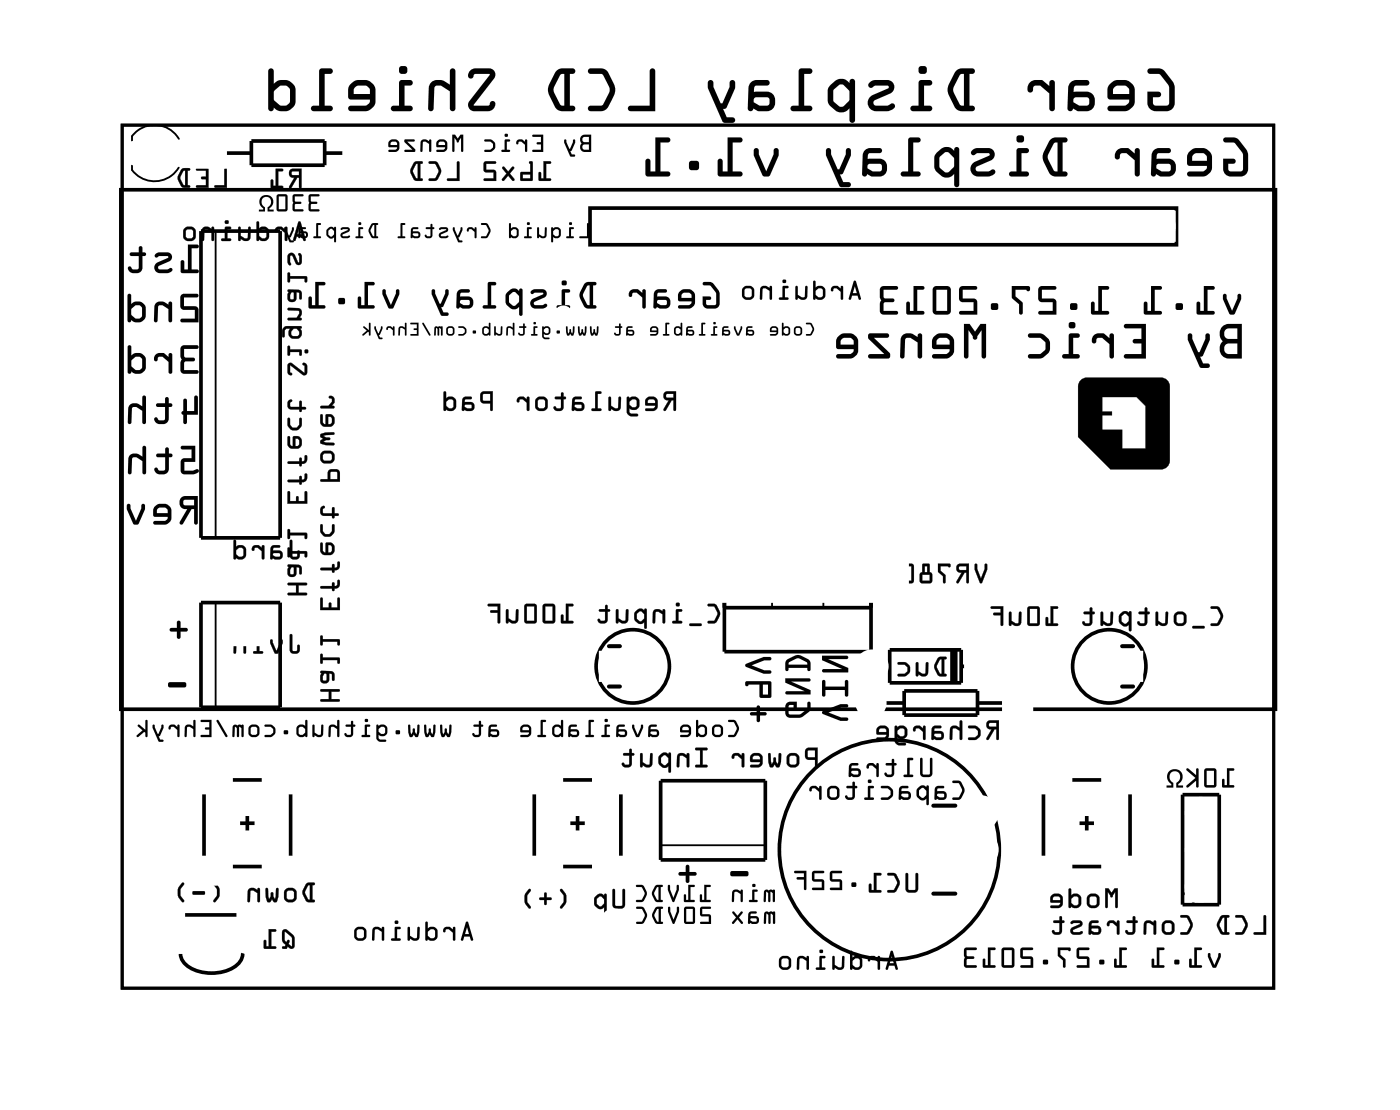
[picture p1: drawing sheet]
<svg xmlns="http://www.w3.org/2000/svg" width="97mm" height="77mm" viewBox="0 0 97 77" stroke-linecap="round" stroke-linejoin="round" font-family="sans-serif">
<path d="M8.5 8.7h79.8v59.8h-79.8z" fill="none" stroke="#000" stroke-width=".2"/>
<path d="M8.5 8.7h79.8v59.8h-79.8z" fill="none" stroke="#000" stroke-width=".07"/>
<g fill="#000">
<path d="M18.1 13.6a.49 .49 0 0 1 .8 .1 .49 .49 0 0 1-.2 .7v.1h.3v.2h-.5v-.3a.37 .37 0 0 0 .3-.6 .37 .37 0 0 0-.6 0 .37 .37 0 0 0 .2 .6v.3h-.5v-.2h.3l-.1-.2a.51 .51 0 0 1 0-.7zM11.7 47.3h1.1a.19 .19 0 0 1 .1 .1 .19 .19 0 0 1-.1 .2h-1.1l-.1-.1zM11.8 43.5h.5v-.4a.13 .13 0 0 1 .1-.1 .13 .13 0 0 1 .1 .1v.4h.4a.13 .13 0 0 1 .1 .1 .13 .13 0 0 1-.1 .2h-.4v.3a.13 .13 0 0 1-.1 .2 .13 .13 0 0 1-.1-.2v-.3h-.5zM81 53.4a.55 .55 0 0 1 .9 .1 .55 .55 0 0 1-.3 .8v.1h.4v.2h-.5v-.4a.41 .41 0 0 0 .2-.6 .41 .41 0 0 0-.6 0 .41 .41 0 0 0 .2 .6v.4h-.5v-.2h.4l-.1-.2a.57 .57 0 0 1-.1-.8zM47 60.5l.5-.1v-.4a.13 .13 0 0 1 .1-.1 .13 .13 0 0 1 .2 .1v.4h.3a.13 .13 0 0 1 .2 .1 .14 .14 0 0 1-.2 .2h-.3v.3a.14 .14 0 0 1-.2 .2 .13 .13 0 0 1-.1-.2v-.3h-.4zM50.6 60.4l1.1-.1a.19 .19 0 0 1 .2 .2 .19 .19 0 0 1-.2 .2h-1l-.1-.1z"/>
<path d="M13 16.9v1.8h-.2v-.5a.14 .14 0 0 0-.2-.2 .13 .13 0 0 0-.1 .2v.6l.1 .1h1.1a.13 .13 0 0 0 .1-.1 .13 .13 0 0 0-.1-.1h-.4v-1.5h.4a.13 .13 0 0 0 .1-.1 .13 .13 0 0 0-.1-.2zM13 16.9h.7a.13 .13 0 0 1 .1 .2 .13 .13 0 0 1-.1 .1h-.4v1.5h.4a.13 .13 0 0 1 .1 .1 .13 .13 0 0 1-.1 .1h-1.1l-.1-.1v-.6a.13 .13 0 0 1 .1-.2 .14 .14 0 0 1 .2 .2v.5h.2zM10.7 17.6a.16 .16 0 0 0 .1 .3 .14 .14 0 0 0 .2-.1l.6-.1 .1 .1-.9 .4-.1 .3a.39 .39 0 0 0 .4 .4h.5l.3-.1a.14 .14 0 0 0 0-.2 .14 .14 0 0 0-.2 0l-.6 .1-.1-.2v-.1l.7-.3a.33 .33 0 0 0 .2-.4 .33 .33 0 0 0-.3-.2h-.5zM10.7 17.6a.97 .97 0 0 1 1.1 0l.1 .2-.1 .3-.8 .3v.1l.1 .2 .6-.1a.15 .15 0 0 1 .2 0 .15 .15 0 0 1 0 .2 .88 .88 0 0 1-1.2-.1v-.3l.1-.2 .9-.4-.1-.1h-.5a.17 .17 0 0 1-.2 .2 .17 .17 0 0 1-.2-.2zM9 17.5l.1 .2h.5v.9l-.1 .1-.4-.1a.14 .14 0 0 0-.1-.1 .14 .14 0 0 0-.1 .1 .54 .54 0 0 0 .5 .3 .54 .54 0 0 0 .5-.4v-.8h.1a.13 .13 0 0 0 .1-.1 .13 .13 0 0 0-.1-.1h-.1v-.3a.13 .13 0 0 0-.2-.1 .13 .13 0 0 0-.1 .1v.3zM9 17.5h.6v-.3a.13 .13 0 0 1 .1-.1 .13 .13 0 0 1 .2 .1v.3h.1a.13 .13 0 0 1 .1 .1 .13 .13 0 0 1-.1 .1h-.1v.8a.51 .51 0 0 1-.5 .5 .51 .51 0 0 1-.5-.5 .19 .19 0 0 1 .2 0 .19 .19 0 0 1 .1 .2l.4-.1v-.9h-.5z"/>
<path d="M13 16.9v1.8h-.2v-.5a.14 .14 0 0 0-.2-.2 .13 .13 0 0 0-.1 .2v.6l.1 .1h1.1a.13 .13 0 0 0 .1-.1 .13 .13 0 0 0-.1-.1h-.4v-1.5h.4a.13 .13 0 0 0 .1-.1 .13 .13 0 0 0-.1-.2zM10.7 17.6a.16 .16 0 0 0 .1 .3 .14 .14 0 0 0 .2-.1l.6-.1 .1 .1-.8 .4a.39 .39 0 0 0-.2 .4 .39 .39 0 0 0 .4 .3h.5l.3-.1a.17 .17 0 0 0-.1-.2 .17 .17 0 0 0-.2 .1h-.6v-.2v-.1l.7-.3a.33 .33 0 0 0 .2-.4 .33 .33 0 0 0-.3-.2h-.5zM9 17.5l.1 .2h.5v.9l-.1 .1-.4-.1a.14 .14 0 0 0-.1-.1 .14 .14 0 0 0-.1 .1 .54 .54 0 0 0 .5 .3 .54 .54 0 0 0 .5-.4v-.8h.1a.13 .13 0 0 0 .1-.1 .13 .13 0 0 0-.1-.1h-.1v-.3a.13 .13 0 0 0-.2-.1 .13 .13 0 0 0-.1 .1v.3z"/>
<path d="M15.6 11.7l-.1 1.1h-.6v.2h.8v-1.3zM13.6 11.7v.1h.7v.4h-.3l-.1 .1 .1 .1h.3v.4h-.6l-.1 .2h.8v-1.4zM12.6 11.7a.81 .81 0 0 0 0 1.2l.5 .1 .1-.1-.2-.1v-1h.2v-.1l-.4-.1zM12.7 11.8h.1v1h-.1l-.2-.5z"/>
<path d="M15.6 11.7l-.1 1.1h-.6a.1 .1 0 0 0-.1 .1 .1 .1 0 0 0 .1 .1h.8v-1.3zM15.6 11.7h.1v1.3h-.8v-.2h.7zM13.6 11.7v.1h.7v.4h-.3a.1 .1 0 0 0-.1 .1 .1 .1 0 0 0 .1 .1h.3v.4h-.6a.1 .1 0 0 0-.1 .1 .1 .1 0 0 0 .1 .1h.8v-1.4zM13.6 11.7l.8-.1v1.4h-.8l.1-.2h.6v-.4h-.3l-.1-.1h.1l.3-.1v-.4h-.7zM12.6 11.7l-.3 .5v.3l.3 .5h.5a.1 .1 0 0 0 .1-.1 .1 .1 0 0 0-.1-.1h-.1v-1h.1a.1 .1 0 0 0 .1-.1 .1 .1 0 0 0-.1-.1zM12.6 11.7h.2h.4l-.1 .1h-.1v1l.1 .1v.1h-.5l-.2-.5v-.4zM12.7 11.8h.1v1h-.1l-.2-.5zM12.7 11.8l-.2 .5 .2 .5h.1v-1z"/>
<path d="M18.1 13.6a.51 .51 0 0 0 .1 .8v.1h-.3v.2h.5v-.3l-.3-.3 .1-.4a.36 .36 0 0 1 .6 .1 .36 .36 0 0 1-.3 .6v.3h.5v-.2h-.3l.2-.2a.49 .49 0 0 0-.1-.7 .49 .49 0 0 0-.7 0zM18.1 13.6a.54 .54 0 0 1 .7 0 .5 .5 0 0 1-.1 .8v.1h.3v.2h-.5v-.3l.3-.3-.1-.4a.36 .36 0 0 0-.5 .1 .36 .36 0 0 0 .2 .6v.3h-.5v-.2h.3l-.1-.2a.51 .51 0 0 1 0-.7z"/>
<path d="M20.1 11.8a.32 .32 0 0 0-.1 .3 .32 .32 0 0 0 .4 .2l-.4 .7h.2l.4-.7h.1v.7h.1l.1-1.3zM20.2 11.9h.5v.2h-.4zM19.1 11.7v1.2h-.2v-.4l-.1-.1v.6h.8v-.1h-.3v-1h.3v-.2z"/>
<path d="M20.1 11.8a.32 .32 0 0 0-.1 .3 .32 .32 0 0 0 .4 .2l-.4 .6a.1 .1 0 0 0 .1 .1 .1 .1 0 0 0 .1 0l.4-.7h.1v.7a.1 .1 0 0 0 .1 .1 .1 .1 0 0 0 .1-.1v-1.3h-.6zM20.1 11.8l.8-.1-.1 1.3h-.1v-.7h-.1l-.4 .7h-.2l.4-.7a.31 .31 0 0 1-.3-.1 .31 .31 0 0 1 0-.4zM20.2 11.9h.5v.2h-.4zM20.2 11.9l.1 .2h.4v-.2zM19.1 11.7v1.2h-.2v-.4a.1 .1 0 0 0-.1-.1 .1 .1 0 0 0-.1 .1l.1 .5 .7 .1a.1 .1 0 0 0 .1-.1 .1 .1 0 0 0-.1-.1h-.2v-1h.2a.1 .1 0 0 0 .1-.1 .1 .1 0 0 0-.1-.1zM19.1 11.7h.5v.2h-.3v1h.3v.1h-.8v-.6l.1 .1v.4h.2z"/>
<path d="M20.7 15.4l-.4 1.2 .2 .1 .1-.3h.3l.1 .3h.1l.1-.1-.4-1.2zM20.8 15.7l.1 .5h-.3zM19.1 15.8l-.1 .2a.1 .1 0 0 0 .1 .1 .1 .1 0 0 0 .1-.1l.2-.1 .3 .2v.5l.2 .1v-1h-.1l-.1 .2-.2-.2zM17.8 15.4v1.2l.1 .1 .1-.1 .1 .1h.3l.2-.2v-.6l-.3-.2-.3 .1-.1-.4zM18 16l.2-.1h.2v.6h-.2l-.2-.1zM16.5 15.7v1h.2v-.2a.38 .38 0 0 0 .3 .2 .38 .38 0 0 0 .4-.3l-.1-.7-.1 .1v.6l-.1 .1-.4-.2v-.5zM15.6 15.7v.8h-.2l-.1 .1 .7 .1v-.2h-.2v-.6h.2v-.1zM15.6 15.4a.14 .14 0 0 0 .2 0 .14 .14 0 0 0-.2 0zM14.1 15.8l-.1 .2v.7l.1-.1 .1-.6v-.1l.5 .2v.5l.1 .1v-1h-.1v.2l-.4-.2zM12.6 16.2a.5 .5 0 0 0 1 0 .5 .5 0 0 0-1 0zM12.9 15.9h.4l.1 .1v.4l-.1 .1h-.3l-.1-.1z"/>
<path d="M20.7 15.3l-.4 1.3 .2 .1 .1-.3h.3l.1 .3h.1l.1-.1-.4-1.2zM20.7 15.4h.1l.4 1.2-.1 .1-.1-.1v-.2h-.5v.3l-.2-.1zM20.7 15.7l.2 .5h-.3zM20.8 15.7l-.2 .5h.3zM19.1 15.8l-.1 .2a.11 .11 0 0 0 .2 .1 .11 .11 0 0 0 0-.2h.2l.3 .2v.5a.1 .1 0 0 0 .1 .1 .1 .1 0 0 0 .1-.1v-.8a.1 .1 0 0 0-.1-.1 .1 .1 0 0 0-.1 .1v.1l-.2-.2zM19.1 15.8l.4-.1 .2 .2 .1-.2h.1v1l-.1-.1-.1-.5-.2-.2h-.2l-.2 .2zM17.8 15.4v1.2a.1 .1 0 0 0 .1 .1 .1 .1 0 0 0 .1-.1l.2 .1 .4-.1 .1-.2-.1-.5-.3-.2-.3 .1v-.4zM17.8 15.4h.1v.4l.4-.1 .3 .2v.6l-.2 .2h-.3l-.2-.1v.1l-.1-.1zM18 16l.2-.1 .2 .1v.4l-.3 .1-.1-.2zM18 16v.4l.2 .1h.2v-.6h-.2zM16.5 15.7v.9a.1 .1 0 0 0 .1 .1 .11 .11 0 0 0 .1-.2 .39 .39 0 0 0 .7-.1v-.6a.09 .09 0 0 0-.1-.1 .09 .09 0 0 0-.1 .1v.6l-.2 .1-.3-.2v-.5zM16.5 15.7l.2 .1v.5l.4 .2 .1-.1v-.6l.1-.1 .1 .7a.32 .32 0 0 1-.5 .2l-.2-.1-.1 .2-.1-.1zM15.6 15.7v.8h-.2a.1 .1 0 0 0-.1 .1 .1 .1 0 0 0 .1 .1h.5a.1 .1 0 0 0 .1-.1 .1 .1 0 0 0-.1-.1h-.1v-.6h.1a.1 .1 0 0 0 .1-.1 .1 .1 0 0 0-.1-.1zM15.6 15.7l.4 .1v.1h-.3v.6l.3 .1v.1l-.7-.1 .1-.1h.2zM15.6 15.4a.15 .15 0 0 0 .3 0 .15 .15 0 0 0-.3 0zM15.6 15.4a.13 .13 0 0 1 .2 0 .13 .13 0 0 1-.2 0zM14.1 15.8l-.1 .8a.09 .09 0 0 0 0 .1 .09 .09 0 0 0 .1-.1l.1-.6 .2-.1 .3 .2-.1 .5a.1 .1 0 0 0 .1 .1 .1 .1 0 0 0 .1-.1v-.8a.1 .1 0 0 0-.1-.1 .1 .1 0 0 0 0 .2l-.4-.2zM14.1 15.8l.2-.1 .4 .2v-.2h.1v1l-.1-.1v-.5l-.3-.2h-.2l-.1 .7-.1 .1v-.7zM12.6 16.2a.51 .51 0 0 0 1 0 .51 .51 0 0 0-1 0zM12.6 16.2a.5 .5 0 0 1 1 0 .5 .5 0 0 1-1 0zM12.9 15.9h.3l.2 .1v.4l-.1 .1-.4-.1zM12.9 15.9v.5l.1 .1h.3l.1-.1v-.4l-.1-.1z"/>
<path d="M21.4 13.5v1.1l.1 .1 .6-.1v-.1h-.6l.1-.3 .4-.1-.4-.1-.1-.4h.6v-.1zM21.4 13.5h.7v.1h-.6l.1 .4h.3l.1 .1-.4 .1-.1 .3h.6v.1l-.6 .1-.1-.1zM20.3 13.5v1.1l.1 .1 .6-.1v-.1h-.6v-.3l.5-.1-.5-.1v-.4h.6v-.1zM20.3 13.5h.7v.1h-.6v.4h.4l.1 .1-.4 .1-.1 .3h.6v.1l-.6 .1-.1-.1zM19.2 13.5v1.1l.1 .1 .5-.1 .1-.1v-1h-.1zM19.2 13.5h.6h.1v1l-.1 .1-.5 .1-.1-.1zM19.3 13.6h.5v.9h-.5zM19.3 13.6v.9h.5v-.9z"/>
<path d="M21.4 13.5v1.1l.1 .1 .6-.1v-.1h-.6l.1-.3 .4-.1-.1-.1h-.3l-.1-.4h.6v-.1zM20.3 13.5v1.1l.1 .1 .6-.1v-.1h-.6v-.3l.5-.1-.1-.1h-.4v-.4h.6v-.1zM19.2 13.5v1.1l.1 .1 .5-.1 .1-.1v-1h-.1zM19.3 13.6h.5v.9h-.5z"/>
<path d="M37.7 11.2v1.2h-.2v-.4l-.1-.1-.1 .6h.8v-.1h-.3v-1.1h.3l.1-.1zM36.7 11.2v.7h-.6v.6h.8v-1.2v-.1zM36.2 12.1h.5v.3h-.5zM34.8 11.6v.1l.3 .3-.3 .4v.1h.1l.3-.3 .3 .3h.1v-.1l-.3-.4 .3-.3v-.1h-.1l-.3 .3-.2-.3zM33.6 11.2l-.1 .6 .2 .1h.5v.5h-.6l-.1 .1h.9l-.1-.7h-.6v-.5h.6l.1-.1zM31.7 11.2v1.2h-.7v.1h.8v-1.2zM29.7 11.2l.1 .1 .4 .1 .2 .5-.2 .4-.4 .1-.1 .1h.1a.6 .6 0 0 0 .8-.6l-.1-.2-.2-.4-.2-.1zM28.7 11.3a.81 .81 0 0 0 0 1.1l.5 .1 .1-.1h-.2v-1.1h.2v-.1h-.4zM28.8 11.4l.2-.1v1.1l-.2-.1-.2-.4z"/>
<path d="M37.7 11.2v1.2h-.2v-.4a.1 .1 0 0 0-.1-.1 .1 .1 0 0 0-.1 .1v.5h.8a.1 .1 0 0 0 .1-.1 .1 .1 0 0 0-.1 0h-.3v-1.1l.3 .1a.1 .1 0 0 0 .1-.1 .1 .1 0 0 0-.1-.1zM37.7 11.2h.5l-.1 .1h-.3v1.1h.3v.1h-.8l.1-.6 .1 .1v.4h.2zM36.7 11.2v.7h-.6v.6h.8v-1.2v-.1zM36.7 11.2l.2 .1v1.2h-.8v-.6h.7zM36.2 12.1h.5v.3h-.5zM36.2 12.1v.3h.6v-.3zM34.8 11.6v.1l.3 .3-.3 .4a.1 .1 0 0 0 0 .1 .1 .1 0 0 0 .1 0l.3-.3 .3 .3a.1 .1 0 0 0 .1 0 .1 .1 0 0 0 0-.1l-.3-.4 .3-.3a.1 .1 0 0 0 0-.1 .1 .1 0 0 0-.1 0l-.3 .3-.2-.3zM34.8 11.6h.2l.2 .3 .3-.3h.1v.1l-.3 .3 .3 .4v.1h-.1l-.3-.3-.3 .3h-.1v-.1l.3-.4-.3-.3zM33.6 11.2v.7h.6v.5h-.6a.1 .1 0 0 0-.1 0 .1 .1 0 0 0 .1 .1h.8l-.1-.7h-.6v-.5l.6 .1a.1 .1 0 0 0 .1-.1 .1 .1 0 0 0-.1-.1zM33.6 11.2h.8l-.1 .1h-.6v.5h.6l.1 .7h-.9l.1-.1h.6v-.5h-.5l-.2-.1zM31.7 11.2v1.2h-.6a.1 .1 0 0 0-.1 0 .1 .1 0 0 0 .1 .1h.7v-1.2zM31.7 11.2l.1 .1v1.2h-.8v-.1h.7zM29.7 11.2l.1 .2h.4l.2 .5-.2 .4-.4 .1a.1 .1 0 0 0-.1 0 .1 .1 0 0 0 .1 .1h.5l.3-.6-.3-.7zM29.7 11.2h.6l.2 .5a.83 .83 0 0 1-.3 .8h-.4l-.1-.1h.1h.4l.2-.4v-.3l-.2-.3-.4-.1zM28.7 11.3l-.3 .5 .1 .2 .2 .5h.5a.1 .1 0 0 0 .1-.1 .1 .1 0 0 0-.1 0h-.1v-1.1l.1 .1a.1 .1 0 0 0 .1-.1 .1 .1 0 0 0-.1-.1zM28.7 11.3l.2-.1h.4l-.1 .1h-.1v1.1h.2l-.1 .1h-.5l-.2-.5v-.3zM28.8 11.4l.2-.1v1.1l-.2-.1-.2-.4zM28.8 11.4l-.2 .5 .2 .4 .2 .1v-1.1z"/>
<path d="M40.7 15.5v.9h-.5v.1h.6v-1zM40.7 15.5h.1v1h-.6v-.1h.5zM39.5 15.8l-.1 .6h-.1l-.1 .1h.5l.1-.1h-.2v-.5h.1l.1-.1zM39.5 15.8h.3l-.1 .1h-.1v.5h.2l-.1 .1h-.5l.1-.1h.1zM39.4 15.5a.11 .11 0 0 0 .2 0 .11 .11 0 0 0-.2 0zM39.4 15.5a.11 .11 0 0 1 .2 0 .11 .11 0 0 1-.2 0zM38.2 15.8v.9l.1 .1v-.4l.3 .1 .2-.2 .1-.3-.2-.2h-.4zM38.2 15.8h.1h.4l.2 .2-.1 .3-.2 .2-.3-.1v.4l-.1-.1zM38.4 16l.1-.1h.2v.4l-.2 .1-.1-.1zM38.4 16v.3l.1 .1 .2-.1v-.4h-.2zM37.2 15.8v.7h.1l.1-.1 .1 .1a.26 .26 0 0 0 .4-.2v-.5h-.1l-.1 .6-.3-.2-.1-.4zM37.2 15.8h.2v.4l.2 .2 .1-.1 .1-.5h.1v.5a.29 .29 0 0 1-.3 .2 .29 .29 0 0 1-.2-.1l-.1 .1h-.1zM36.5 15.8v.6h-.1l-.1 .1h.5v-.1h-.2v-.5h.2v-.1zM36.5 15.8h.3v.1h-.2v.5h.2v.1h-.5l.1-.1h.1zM36.5 15.5a.11 .11 0 0 0 .2 0 .11 .11 0 0 0-.2 0zM36.5 15.5a.11 .11 0 0 1 .2 0 .11 .11 0 0 1-.2 0zM35.3 15.5v1h.5l.1-.2v-.4l-.2-.2-.3 .1v-.3zM35.3 15.5h.1v.3l.3-.1 .2 .2v.4l-.1 .2h-.5zM35.4 16l.2-.1h.2v.4l-.2 .1-.2-.1zM35.4 16v.3l.2 .1 .2-.1v-.4h-.2zM33.3 15.5l.1 .1h.3l.2 .4-.2 .4h-.3v.1a.48 .48 0 0 0 .6-.5l-.2-.5zM33.3 15.5h.5l.2 .4-.1 .3-.2 .3h-.4l.1-.1h.3l.2-.4-.2-.4h-.3zM32.4 15.8v.2l.1-.1h.2l.2 .2v.4h.1v-.7h-.1v.1l-.2-.2zM32.4 15.8l.3-.1 .2 .2v-.1h.1v.7h-.1v-.4l-.2-.2h-.2l-.1 .1zM31.4 15.8v.1l.3 .9h.3v-.1h-.2v-.3l.2-.5v-.1h-.1l-.2 .5-.2-.5zM31.4 15.8h.1l.2 .5 .2-.5h.1v.2l-.2 .5v.2h.2v.1h-.3l-.3-.9zM30.4 15.8l.1 .1h.4l-.5 .3v.2l.1 .1 .5-.1v-.1h-.5l.1-.1 .4-.1a.17 .17 0 0 0 .1-.2 .17 .17 0 0 0-.2-.2zM30.4 15.8l.5-.1 .1 .1v.2l-.5 .3 .1 .1 .4-.1 .1 .1-.5 .1a.21 .21 0 0 1-.2-.2 .21 .21 0 0 1 .1-.2l.4-.2h-.4zM29.5 15.8v.1h.3v.4l-.2 .1-.1-.1h-.1a.29 .29 0 0 0 .3 .2 .29 .29 0 0 0 .3-.2v-.4l.1-.1-.1-.1-.1-.2-.1 .1v.1zM29.5 15.8l.3-.1v-.1l.1-.1 .1 .2 .1 .1-.1 .1v.4a.27 .27 0 0 1-.3 .2 .27 .27 0 0 1-.3-.2h.1l.1 .1 .2-.1v-.4h-.3zM28.5 15.8v.7h.4a.24 .24 0 0 0 .2-.2 .24 .24 0 0 0-.2-.3h-.3v-.1h.4v-.2zM28.5 15.8l.5-.1v.2h-.4v.1h.3a.24 .24 0 0 1 .2 .3 .24 .24 0 0 1-.2 .2h-.4zM28.6 16.2h.4v.1l-.3 .1-.1-.1zM28.6 16.2v.1l.1 .1 .3-.1v-.1zM27.8 15.5v.9h-.2v.1h.4l.1-.1h-.2v-.8h.1l.1-.1zM27.8 15.5h.3l-.1 .1h-.1v.8h.2l-.1 .1h-.4v-.1h.2zM25.7 15.5l-.2 .4 .1 .2 .2 .4h.4v-.1h-.1v-.8l.1-.1zM25.7 15.5h.2h.3l-.1 .1v.8h.1v.1h-.4l-.2-.4-.1-.2zM25.9 15.6v.8l-.1-.1-.1-.3zM25.9 15.6l-.2 .4 .1 .3 .1 .1v-.8zM24.9 15.8l-.1 .6h-.1l-.1 .1h.5v-.1h-.1v-.5h.1l.1-.1zM24.8 15.8h.4l-.1 .1h-.1v.5h.1v.1h-.5l.1-.1h.1zM24.8 15.5a.11 .11 0 0 0 .2 0 .11 .11 0 0 0-.2 0zM24.8 15.5a.11 .11 0 0 1 .2 0 .11 .11 0 0 1-.2 0zM23.6 15.8l.1 .1h.4l-.5 .3v.2l.1 .1 .5-.1v-.1h-.5l.1-.1 .3-.1a.17 .17 0 0 0 .1-.2 .17 .17 0 0 0-.1-.2zM23.6 15.8l.5-.1 .1 .1v.2l-.5 .3 .1 .1 .4-.1 .1 .1-.5 .1a.21 .21 0 0 1-.2-.2 .21 .21 0 0 1 .1-.2l.4-.2h-.4zM22.7 15.9l-.1 .4 .3 .2 .3-.1v.4l.1-1-.1-.1v.1l-.3-.1zM22.7 15.9l.2-.2 .4 .1v1h-.1v-.4l-.2 .1h-.2a.46 .46 0 0 1-.2-.6zM22.8 16l.2-.2 .1 .2v.2l-.1 .2-.2-.1zM22.8 16v.3l.2 .1 .1-.2v-.2l-.1-.2zM21.9 15.5v.9h-.1l-.1 .1h.5v-.1h-.2v-.8h.2v-.1zM21.9 15.5h.3v.1h-.2v.8h.2v.1h-.5v-.1h.2zM20.7 15.8v.7h.4a.24 .24 0 0 0 .2-.2 .24 .24 0 0 0-.2-.3h-.3l.1-.1h.3v-.2zM20.7 15.8l.5-.1v.2h-.3l-.1 .1h.3a.24 .24 0 0 1 .2 .3 .24 .24 0 0 1-.2 .2h-.4zM20.8 16.2h.4v.1l-.2 .1-.2-.1zM20.8 16.2v.1l.2 .1 .2-.1v-.1zM19.7 15.8v.1l.4 .9h.2v-.1h-.1l-.1-.3 .3-.5v-.1h-.2l-.2 .5-.2-.5zM19.7 15.8h.1l.2 .5 .2-.5h.2v.2l-.3 .5 .1 .2h.1v.1h-.2l-.4-.9z"/>
<path d="M40.7 15.5v.9h-.5v.1h.6v-1zM39.5 15.8l-.1 .6h-.1l-.1 .1h.5l.1-.1h-.2v-.5h.1l.1-.1zM39.4 15.5a.11 .11 0 0 0 .2 0 .11 .11 0 0 0-.2 0zM38.2 15.8v.9l.1 .1v-.4l.3 .1 .2-.2 .1-.3-.2-.2h-.4zM38.4 16l.1-.1h.2v.4l-.2 .1-.1-.1zM37.2 15.8v.7h.1l.1-.1a.29 .29 0 0 0 .2 .1 .29 .29 0 0 0 .3-.2v-.5h-.1l-.1 .6-.3-.2-.1-.4zM36.5 15.8v.6h-.1l-.1 .1h.5v-.1h-.2v-.5h.2v-.1zM36.5 15.5a.11 .11 0 0 0 .2 0 .11 .11 0 0 0-.2 0zM35.3 15.5v1h.5l.1-.2v-.4l-.2-.2-.3 .1v-.3zM35.4 16l.2-.1h.2v.4l-.2 .1-.2-.1zM33.3 15.5l.1 .1h.3l.2 .4-.2 .4h-.3v.1a.48 .48 0 0 0 .6-.5l-.2-.5zM32.4 15.8v.2l.1-.1h.2l.2 .2v.4h.1v-.7h-.1v.1l-.2-.2zM31.4 15.8v.1l.3 .9h.3v-.1h-.2v-.2l.2-.5v-.2h-.1l-.2 .5-.2-.5zM30.4 15.8l.1 .1h.4l-.4 .2a.21 .21 0 0 0-.1 .2 .21 .21 0 0 0 .2 .2l.4-.1v-.1h-.5l.5-.2a.17 .17 0 0 0 .1-.2 .17 .17 0 0 0-.2-.2zM29.5 15.8v.1h.3v.4l-.2 .1-.1-.1h-.1a.27 .27 0 0 0 .3 .2 .27 .27 0 0 0 .3-.2v-.4l.1-.1-.1-.1-.1-.2-.1 .1v.1zM28.5 15.8v.7h.4a.24 .24 0 0 0 .2-.2 .24 .24 0 0 0-.2-.3h-.3v-.1h.4v-.2zM28.6 16.2h.4v.1l-.3 .1-.1-.1zM27.8 15.5v.9h-.2v.1h.4l.1-.1h-.2v-.8h.1l.1-.1zM25.7 15.5a.62 .62 0 0 0 0 .9l.4 .1 .1-.1h-.1v-.8l.1-.1h-.3zM25.9 15.6v.8l-.1-.1-.1-.3zM24.9 15.8l-.1 .6h-.1l-.1 .1h.5v-.1h-.1v-.5h.1l.1-.1zM24.8 15.5a.11 .11 0 0 0 .2 0 .11 .11 0 0 0-.2 0zM23.6 15.8l.1 .1h.4l-.4 .2a.21 .21 0 0 0-.1 .2 .21 .21 0 0 0 .2 .2l.4-.1v-.1h-.5l.4-.2a.17 .17 0 0 0 .1-.2 .17 .17 0 0 0-.1-.2zM22.7 15.9l-.1 .1a.41 .41 0 0 0 .3 .5l.3-.1v.4h.1v-1l-.1-.1v.1l-.3-.1zM22.8 16l.2-.2 .1 .2v.2l-.1 .2-.2-.1zM21.9 15.5v.9h-.1l-.1 .1h.5v-.1h-.2v-.8h.2v-.1zM20.7 15.8v.7h.4a.24 .24 0 0 0 .2-.2 .24 .24 0 0 0-.2-.3h-.3l.1-.1h.3v-.2zM20.8 16.2h.4v.1l-.2 .1-.2-.1zM19.7 15.8v.1l.4 .9h.2v-.1h-.1l-.1-.2 .3-.5v-.2h-.2l-.2 .5-.2-.5z"/>
<path d="M40.3 9.4l-.1 .3 .1 .2a.35 .35 0 0 0-.1 .4 .35 .35 0 0 0 .3 .2h.5v-1.2h-.5zM40.3 9.4l.2-.1h.5v1.2h-.6l-.2-.2 .1-.4-.1-.3zM40.4 10.1l.4-.1v.4l-.4-.1zM40.4 10.1v.2l.4 .1v-.4zM40.4 9.5h.4v.4l-.4-.1zM40.4 9.5v.3l.4 .1v-.4zM39.1 9.7v.2l.4 .9h.3v-.1h-.2l-.1-.2 .1-.1 .3-.5v-.2h-.2l-.2 .6-.3-.6zM39.1 9.7h.1l.3 .6 .2-.6h.2v.2l-.3 .5-.1 .1 .1 .2h.2v.2l-.3-.1-.4-.9zM36.9 9.4v.1h.6v.4h-.3l.3 .1v.4h-.5l-.1 .1h.7v-1.2zM36.9 9.4l.7-.1v1.2h-.7l.1-.1h.5v-.4l-.3-.1h.3v-.4h-.6zM35.8 9.7v.3l.2-.2h.1l.3 .2v.5h.1v-.8h-.1v.1l-.2-.1zM35.8 9.7h.4l.2 .1v-.1h.1v.8h-.1v-.5l-.3-.2h-.1l-.2 .2zM35 9.7v.7h-.2l-.1 .1h.6v-.1h-.2v-.6h.2v-.1zM35 9.7h.3v.1h-.2v.6h.2v.1h-.6l.1-.1h.2zM35 9.4a.12 .12 0 0 0 .2 0 .12 .12 0 0 0-.2 0zM35 9.4a.12 .12 0 0 1 .2 0 .12 .12 0 0 1-.2 0zM33.6 9.7v.1h.4l.2 .2v.2l-.2 .2h-.4v.1h.5l.2-.2v-.4l-.3-.2zM33.6 9.7h.5a.43 .43 0 0 1 0 .8h-.5v-.1h.4l.2-.2-.1-.3-.1-.1h-.4zM31.3 9.3v1.2h.1h.1v-1l.2 .4 .2-.4v1h.2v-1.2h-.2l-.2 .3-.2-.3zM31.3 9.3h.2l.2 .3 .2-.3h.2v1.2h-.2v-1l-.2 .4-.2-.4v1h-.1h-.1zM30.3 9.8v.4l.5 .1-.1 .1h-.4v.1h.5l.2-.2-.1-.5-.2-.1zM30.3 9.8l.4-.1 .2 .1 .1 .5-.1 .2h-.6v-.1h.4l.1-.1-.5-.1zM30.4 9.9l.3-.1 .1 .2h-.4zM30.4 9.9v.1h.4l-.1-.2zM29.2 9.7l-.1 .8h.2v-.6l.1-.1 .3 .2v.5h.2v-.8h-.1l-.1 .1-.2-.1zM29.2 9.7h.3l.2 .1 .1-.1h.1v.8h-.2v-.5l-.2-.2-.2 .1v.6h-.2zM28 9.7v.2l.6 .5h-.5l-.1 .1h.8v-.2l-.6-.5h.5v-.1zM28 9.7h.7v.1h-.5l.6 .5v.2h-.8l.1-.1h.5l-.6-.5zM27 9.8l-.1 .4 .6 .1-.1 .1h-.4l-.1 .1h.6l.2-.2-.1-.5-.2-.1zM27 9.8l.4-.1 .2 .1 .1 .5-.2 .2h-.6l.1-.1h.4l.1-.1-.6-.1zM27.1 9.9l.3-.1 .1 .2h-.4zM27.1 9.9v.1h.4l-.1-.2z"/>
<path d="M40.3 9.4l-.1 .3a.3 .3 0 0 1 0 .5v.1l.2 .2h.6v-1.2h-.5zM40.4 10.1l.4-.1v.4l-.4-.1zM40.4 9.5h.4v.4l-.4-.1zM39.1 9.7v.2l.4 .9 .3 .1v-.2h-.2l-.1-.2 .1-.1 .3-.5v-.2h-.2l-.2 .6-.3-.6zM36.9 9.4v.1h.6v.4h-.3l.3 .1v.4h-.5l-.1 .1h.7v-1.2zM35.8 9.7v.3l.2-.2h.1l.3 .2v.5h.1v-.8h-.1v.1l-.2-.1zM35 9.7v.7h-.2l-.1 .1h.6v-.1h-.2v-.6h.2v-.1zM35 9.4a.12 .12 0 0 0 .2 0 .12 .12 0 0 0-.2 0zM33.6 9.7v.1h.4l.2 .2v.2l-.2 .2h-.4v.1h.4a.44 .44 0 0 0 .3-.4 .44 .44 0 0 0-.3-.4zM31.3 9.3v1.2h.1h.1v-1l.2 .4 .2-.4v1h.2v-1.2h-.2l-.2 .3-.2-.3zM30.3 9.8v.4l.5 .1-.1 .1h-.4v.1h.5l.2-.2-.1-.5-.2-.1zM30.4 9.9l.3-.1 .1 .2h-.4zM29.2 9.7l-.1 .8h.2v-.6l.1-.1 .3 .2v.5h.2v-.8h-.1l-.1 .1-.2-.1zM28 9.7v.2l.6 .5h-.5l-.1 .1h.8v-.2l-.6-.5h.5v-.1zM27 9.8l-.1 .4 .6 .1-.1 .1h-.4l-.1 .1h.6l.2-.2-.1-.5-.2-.1zM27.1 9.9l.3-.1 .1 .2h-.4z"/>
<path d="M79.6 4.8l-.1 .2 .1 .1h.8l.6 .9v1.3h-1l-.1-.6h.4a.19 .19 0 0 0 .2-.2 .19 .19 0 0 0-.2-.1h-.8l.1 1 .3 .3h.9l.3-.1 .2-.2 .1-.3-.1-1.3-.7-1-.3-.1zM79.6 4.8l.7-.1 .3 .1 .7 1 .1 1.3-.1 .3-.2 .2-.3 .1h-.9l-.3-.3-.1-1.1h.8a.19 .19 0 0 1 .2 .2 .19 .19 0 0 1-.2 .2h-.4l.1 .6h1v-1.3l-.6-.9h-.8l-.1-.1zM76.9 5.8a.92 .92 0 0 0-.1 1l.1 .1h1.4l-.1 .2-.2 .2h-1.1a.19 .19 0 0 0-.2 .2 .19 .19 0 0 0 .2 .2h1.1l.4-.2 .2-.3v-1a.78 .78 0 0 0-.7-.7l-.6 .1zM76.9 5.8l.5-.3h.5l.4 .2 .3 .4v.9l-.1 .3-.4 .4h-1.2a.19 .19 0 0 1-.2-.2 .19 .19 0 0 1 .2-.2h1.1l.2-.2 .1-.2h-1.4l-.2-.2a.89 .89 0 0 1 .2-.9zM77.2 6l.3-.1h.5l.2 .3 .1 .3h-1.2v-.3zM77.2 6l-.1 .2v.3h1.2l-.1-.3-.2-.2-.5-.1zM74.2 5.7l-.2 .4v1.4a.19 .19 0 0 0 .2 .2 .19 .19 0 0 0 .2-.2 1 1 0 0 0 .9 .2 .69 .69 0 0 0 .6-.7 .69 .69 0 0 0-.6-.6h-.9l.1-.5h.8a.19 .19 0 0 0 .2-.2 .19 .19 0 0 0-.2-.2l-.9 .1zM74.2 5.7l.2-.1 .9-.1a.19 .19 0 0 1 .2 .2 .19 .19 0 0 1-.2 .2h-.8l-.1 .5 .9-.1a.69 .69 0 0 1 .6 .7 .69 .69 0 0 1-.6 .7h-.6l-.3-.2a.19 .19 0 0 1-.2 .2 .19 .19 0 0 1-.2-.2v-1.4zM74.4 6.8l1-.1 .1 .2v.2l-.2 .2a.94 .94 0 0 1-.9-.2zM74.4 6.8v.3l.4 .2h.5l.2-.1v-.3l-.1-.2zM71.4 5.7a.36 .36 0 0 0-.2 .4 .36 .36 0 0 0 .3 .3l.1-.4 .5-.1 .6 .6v1a.19 .19 0 0 0 .2 .2 .19 .19 0 0 0 .2-.2v-1.8a.19 .19 0 0 0-.2-.2 .19 .19 0 0 0-.2 .2v.3l-.6-.5a.83 .83 0 0 0-.7 .2zM71.4 5.7a1.01 1.01 0 0 1 .9-.1l.4 .4v-.3a.19 .19 0 0 1 .2-.2 .19 .19 0 0 1 .2 .2v1.8a.19 .19 0 0 1-.2 .2 .19 .19 0 0 1-.2-.2v-1l-.6-.6h-.4l-.1 .1a.23 .23 0 0 1-.1 .4 .23 .23 0 0 1-.3-.1v-.3zM66.2 4.9l-.4 .9a.85 .85 0 0 0 0 .8l.3 .8 .2 .2 .4 .1h.7a.19 .19 0 0 0 .2-.2 .19 .19 0 0 0-.2-.2h-.2v-2.2h.2a.19 .19 0 0 0 .2-.2 .19 .19 0 0 0-.2-.2l-.9 .1zM66.2 4.9l.3-.1 .9-.1a.19 .19 0 0 1 .2 .2 .19 .19 0 0 1-.2 .2h-.2v2.2h.2a.19 .19 0 0 1 .2 .2 .19 .19 0 0 1-.2 .2h-.9l-.4-.3a1.65 1.65 0 0 1 0-2.3zM66.6 5.1h.2v2.2l-.3-.1-.5-1zM66.6 5.1l-.6 1.1 .5 1 .3 .1v-2.2zM63.7 5.6v1.7h-.4a.19 .19 0 0 0-.2 .2 .19 .19 0 0 0 .2 .2h1.1a.19 .19 0 0 0 .2-.2 .19 .19 0 0 0-.2-.2h-.4v-1.4h.4a.19 .19 0 0 0 .2-.2 .19 .19 0 0 0-.2-.2zM63.7 5.6l.7-.1a.19 .19 0 0 1 .2 .2 .19 .19 0 0 1-.2 .2h-.4v1.4h.4a.19 .19 0 0 1 .2 .2 .19 .19 0 0 1-.2 .2h-1.1a.19 .19 0 0 1-.2-.2 .19 .19 0 0 1 .2-.2h.4zM63.6 4.9a.3 .3 0 0 0 .6 0 .3 .3 0 0 0-.6 0zM63.6 4.8a.31 .31 0 0 1 .6 0 .31 .31 0 0 1-.6 0zM60.3 5.7l-.1 .1a.21 .21 0 0 0 .1 .3 .21 .21 0 0 0 .3-.2h.9l.1 .1-1.1 .6a.6 .6 0 0 0-.4 .5l.2 .4 .4 .2a1.38 1.38 0 0 0 1.2-.2 .22 .22 0 0 0 0-.3 .22 .22 0 0 0-.3 .1h-.9h-.1l-.1-.2 .1-.2 1.1-.4a.49 .49 0 0 0 .3-.6 .49 .49 0 0 0-.5-.4h-.8zM60.2 5.8l.1-.2a1.99 1.99 0 0 1 1.4 0l.1 .1a.5 .5 0 0 1-.1 .8l-1.1 .4-.1 .2 .1 .2h.1h.9a.22 .22 0 0 1 .3-.1 .22 .22 0 0 1 0 .3 1.38 1.38 0 0 1-1.2 .2 .59 .59 0 0 1-.6-.5 .59 .59 0 0 1 .4-.6l1.1-.6-.1-.1h-.9a.22 .22 0 0 1-.3 .2 .22 .22 0 0 1-.1-.3zM57.6 5.9l-.2 .4v.8l.2 .3a.82 .82 0 0 0 1.1 .3l.2-.2v.8a.19 .19 0 0 0 .2 .2 .19 .19 0 0 0 .1-.2v-2.6a.2 .2 0 0 0-.2-.2 .2 .2 0 0 0-.1 .3l-.1-.2a.67 .67 0 0 0-1.1 .1zM57.6 5.9a.76 .76 0 0 1 1.3-.1 .2 .2 0 0 1 .1-.3 .2 .2 0 0 1 .3 .2v2.6a.19 .19 0 0 1-.2 .2 .19 .19 0 0 1-.2-.2v-.8a.69 .69 0 0 1-1 .1 1.14 1.14 0 0 1-.5-1.4zM57.8 6.2l.4-.3 .1-.1 .6 .5-.1 .7-.4 .4h-.2l-.4-.4zM57.8 6.2v.8l.3 .4a.68 .68 0 0 0 .7-.4l.1-.7-.4-.4h-.3zM55.4 4.8l-.1 2.5h-.3a.19 .19 0 0 0-.2 .2 .19 .19 0 0 0 .2 .2h1.1a.19 .19 0 0 0 .2-.2 .19 .19 0 0 0-.2-.2h-.4v-2.2h.4a.19 .19 0 0 0 .2-.2 .19 .19 0 0 0-.2-.2zM55.4 4.8l.7-.1a.19 .19 0 0 1 .2 .2 .19 .19 0 0 1-.2 .2h-.4v2.2h.4a.19 .19 0 0 1 .2 .2 .19 .19 0 0 1-.2 .2h-1.1a.19 .19 0 0 1-.2-.2 .19 .19 0 0 1 .2-.2h.3zM52 5.7l-.1 .4-.1 1.4a.19 .19 0 0 0 .2 .2 .19 .19 0 0 0 .2-.2 1 1 0 0 0 .9 .2 .69 .69 0 0 0 .6-.7 .69 .69 0 0 0-.6-.6h-.9l.2-.5h.7a.19 .19 0 0 0 .2-.2 .19 .19 0 0 0-.2-.2l-.8 .1zM52 5.7l.3-.1 .8-.1a.19 .19 0 0 1 .2 .2 .19 .19 0 0 1-.2 .2h-.7l-.2 .5 .9-.1a.69 .69 0 0 1 .6 .7 .69 .69 0 0 1-.6 .7h-.6l-.3-.2a.19 .19 0 0 1-.2 .2 .19 .19 0 0 1-.2-.2l.1-1.4zM52.3 6.8l.9-.1 .1 .2v.2l-.2 .2a.94 .94 0 0 1-.9-.2zM52.3 6.8l-.1 .3 .4 .2h.5l.2-.1v-.3l-.1-.2zM49.1 5.6v.5l1 2.3 .1 .1h.6a.19 .19 0 0 0 .1-.2 .19 .19 0 0 0-.1-.2h-.4l-.3-.6 .3-.1 .5-1.3v-.4a.19 .19 0 0 0-.1-.2 .19 .19 0 0 0-.2 .2v.3l-.5 1.2h-.2l-.5-1.2v-.3l-.1-.1zM49.1 5.6h.2l.1 .1v.3l.5 1.2h.2l.5-1.2v-.3a.19 .19 0 0 1 .2-.2 .19 .19 0 0 1 .1 .2v.4l-.5 1.3-.3 .1 .3 .6h.4a.19 .19 0 0 1 .1 .2 .19 .19 0 0 1-.1 .2h-.6l-.1-.1-1-2.3zM45.1 4.8l-.1 2.5h-1.3a.19 .19 0 0 0-.2 .2 .19 .19 0 0 0 .2 .2h1.7v-2.8l-.1-.1zM45.1 4.8l.2-.1 .1 .2v2.8h-1.7a.19 .19 0 0 1-.2-.2 .19 .19 0 0 1 .2-.2h1.3zM40.8 4.8v.2l.1 .1h.8l.6 1.1-.6 1.1h-.8a.19 .19 0 0 0-.2 .2 .19 .19 0 0 0 .2 .2h.9a1.8 1.8 0 0 0 .8-1.3l-.1-.6-.4-.9-.5-.2zM40.8 4.8h1l.4 .3a1.7 1.7 0 0 1 .4 1.3l-.4 1-.3 .2-.3 .1h-.7a.19 .19 0 0 1-.2-.2 .19 .19 0 0 1 .2-.2h.8l.5-1.1-.5-1.1h-.8l-.1-.1zM38.5 4.9l-.4 .9a.85 .85 0 0 0 0 .8l.4 .8 .2 .2 .3 .1h.7a.19 .19 0 0 0 .2-.2 .19 .19 0 0 0-.2-.2h-.2v-2.2h.2a.19 .19 0 0 0 .2-.2 .19 .19 0 0 0-.2-.2l-.9 .1zM38.5 4.9l.3-.1 .9-.1a.19 .19 0 0 1 .2 .2 .19 .19 0 0 1-.2 .2h-.2v2.2h.2a.19 .19 0 0 1 .2 .2 .19 .19 0 0 1-.2 .2h-.9l-.4-.3a1.65 1.65 0 0 1 .1-2.3zM38.9 5.1h.2v2.2l-.3-.1-.4-1zM38.9 5.1l-.5 1.1 .4 1 .3 .1v-2.2zM32.6 4.9a.35 .35 0 0 0-.1 .5 .23 .23 0 0 0 .2 0 .23 .23 0 0 0 .2-.2l1-.1v.1l-1.4 1.8-.1 .3a.44 .44 0 0 0 .5 .4h.9a.43 .43 0 0 0 .4-.2 .43 .43 0 0 0 0-.5l-.2 .1-.2 .2h-1l1.4-1.9 .1-.2a.43 .43 0 0 0-.4-.5h-1zM32.6 4.9l.3-.2h1a.44 .44 0 0 1 .4 .3 .44 .44 0 0 1-.1 .4l-1.4 1.9h1.1a.22 .22 0 0 1 .2-.3 .22 .22 0 0 1 .2 .2 .52 .52 0 0 1-.5 .5h-.9a.44 .44 0 0 1-.4-.2 .44 .44 0 0 1 0-.5l1.4-1.8v-.1l-1 .1a.22 .22 0 0 1-.2 .2 .22 .22 0 0 1-.3-.2zM29.9 5.7l-.2 .4v1.4a.19 .19 0 0 0 .2 .2 .19 .19 0 0 0 .1-.2l.1-1.4 .2-.2h.3l.6 .4v1.2a.19 .19 0 0 0 .2 .2 .19 .19 0 0 0 .2-.2v-2.6a.19 .19 0 0 0-.2-.2 .19 .19 0 0 0-.2 .2v1l-.7-.4-.4 .1zM29.9 5.7a1 1 0 0 1 1.3 .2v-1a.19 .19 0 0 1 .2-.2 .19 .19 0 0 1 .2 .2v2.6a.19 .19 0 0 1-.2 .2 .19 .19 0 0 1-.2-.2v-1.2l-.6-.4h-.3l-.2 .2-.1 1.4a.19 .19 0 0 1-.1 .2 .19 .19 0 0 1-.2-.2v-1.4zM27.7 5.6v1.7h-.4a.19 .19 0 0 0-.2 .2 .19 .19 0 0 0 .2 .2h1.1a.19 .19 0 0 0 .2-.2 .19 .19 0 0 0-.2-.2h-.4v-1.4h.4a.19 .19 0 0 0 .2-.2 .19 .19 0 0 0-.2-.2zM27.7 5.6l.7-.1a.19 .19 0 0 1 .2 .2 .19 .19 0 0 1-.2 .2h-.4v1.4h.4a.19 .19 0 0 1 .2 .2 .19 .19 0 0 1-.2 .2h-1.1a.19 .19 0 0 1-.2-.2 .19 .19 0 0 1 .2-.2h.4zM27.6 4.9a.3 .3 0 0 0 .6 0 .3 .3 0 0 0-.6 0zM27.6 4.8a.31 .31 0 0 1 .6 0 .31 .31 0 0 1-.6 0zM24.3 5.8a.92 .92 0 0 0-.2 1l.2 .1h1.3v.2l-.2 .2h-1.1a.19 .19 0 0 0-.2 .2 .19 .19 0 0 0 .2 .2h1.1l.3-.2 .3-.3v-1a.78 .78 0 0 0-.7-.7l-.6 .1zM24.3 5.8l.5-.3h.5l.4 .2 .3 .4v.9l-.1 .3-.4 .4h-1.2a.19 .19 0 0 1-.2-.2 .19 .19 0 0 1 .2-.2h1.1l.2-.2v-.2h-1.3l-.2-.2a.89 .89 0 0 1 .2-.9zM24.6 6l.2-.1h.6l.2 .3v.3h-1.1v-.3zM24.6 6l-.1 .2v.3h1.1v-.3l-.2-.2-.6-.1zM22.2 4.8l-.1 2.5h-.4a.19 .19 0 0 0-.2 .2 .19 .19 0 0 0 .2 .2h1.2a.19 .19 0 0 0 .2-.2 .19 .19 0 0 0-.2-.2h-.4v-2.2h.4a.19 .19 0 0 0 .2-.2 .19 .19 0 0 0-.2-.2zM22.2 4.8l.7-.1a.19 .19 0 0 1 .2 .2 .19 .19 0 0 1-.2 .2h-.4v2.2h.4a.19 .19 0 0 1 .2 .2 .19 .19 0 0 1-.2 .2h-1.2a.19 .19 0 0 1-.2-.2 .19 .19 0 0 1 .2-.2h.4zM18.6 4.8v2.7a.2 .2 0 0 0 .2 .2 .2 .2 0 0 0 .2-.3l.4 .3h.5l.2-.1 .3-.3a2.17 2.17 0 0 0 .1-1.2l-.4-.4a1.01 1.01 0 0 0-.9-.1l-.2 .2v-.9l-.1-.1zM18.6 4.8l.3-.1 .1 .2v.9l.2-.2a1.01 1.01 0 0 1 .9 .1l.3 .2a2.2 2.2 0 0 1 .1 1.3l-.3 .3-.3 .2h-.5l-.4-.2a.2 .2 0 0 1-.2 .2 .2 .2 0 0 1-.2-.2zM19 6.3l.4-.4h.4l.2 .1 .1 .2-.1 1-.2 .1h-.4l-.4-.3v-.1zM19 6.3v.6v.1l.4 .3h.4l.2-.1 .1-.2-.1-.9-.2-.2h-.4z"/>
<path d="M79.6 4.8l-.1 .2 .1 .1h.8l.6 .9v1.3h-1l-.1-.6h.4a.19 .19 0 0 0 .2-.2 .19 .19 0 0 0-.2-.1h-.8l.1 1 .3 .3h.9l.3-.1 .2-.2 .1-.3-.1-1.3-.7-1-.3-.1zM76.9 5.8a.92 .92 0 0 0-.1 1l.1 .1h1.4l-.1 .2-.2 .2h-1.1a.19 .19 0 0 0-.2 .2 .19 .19 0 0 0 .2 .2h1.1l.4-.2 .2-.3v-1a.78 .78 0 0 0-.7-.7l-.6 .1zM77.2 6l.3-.1 .5 .1 .2 .2 .1 .3h-1.2v-.3zM74.2 5.7l-.2 .4v1.4a.19 .19 0 0 0 .2 .2 .19 .19 0 0 0 .2-.2 1 1 0 0 0 .9 .2 .69 .69 0 0 0 .6-.7 .69 .69 0 0 0-.6-.6h-.9l.1-.5h.8a.19 .19 0 0 0 .2-.2 .19 .19 0 0 0-.2-.2l-.9 .1zM74.4 6.8l1-.1 .1 .2v.3l-.2 .1h-.5l-.4-.2zM71.4 5.7a.36 .36 0 0 0-.2 .4 .36 .36 0 0 0 .3 .3l.1-.4 .5-.1 .6 .6v1a.19 .19 0 0 0 .2 .2 .19 .19 0 0 0 .2-.2v-1.8a.19 .19 0 0 0-.2-.2 .19 .19 0 0 0-.2 .2v.3l-.6-.5a.83 .83 0 0 0-.7 .2zM66.2 4.9a1.76 1.76 0 0 0 0 2.6l.3 .2h.9a.19 .19 0 0 0 .2-.2 .19 .19 0 0 0-.2-.2h-.2v-2.2h.2a.19 .19 0 0 0 .2-.2 .19 .19 0 0 0-.2-.2l-.9 .1zM66.6 5.1h.2v2.2l-.3-.1-.5-1zM63.7 5.6v1.7h-.4a.19 .19 0 0 0-.2 .2 .19 .19 0 0 0 .2 .2h1.1a.19 .19 0 0 0 .2-.2 .19 .19 0 0 0-.2-.2h-.4v-1.4h.4a.19 .19 0 0 0 .2-.2 .19 .19 0 0 0-.2-.2zM63.6 4.9a.3 .3 0 0 0 .6 0 .3 .3 0 0 0-.6 0zM60.3 5.6l-.1 .2a.22 .22 0 0 0 .1 .3 .22 .22 0 0 0 .3-.2h.9l.1 .1-1.1 .6a.59 .59 0 0 0-.4 .6 .59 .59 0 0 0 .6 .5 1.38 1.38 0 0 0 1.2-.2 .23 .23 0 0 0 0-.3 .23 .23 0 0 0-.4 .1h-.8h-.1l-.1-.2 .1-.2 1.1-.4a.49 .49 0 0 0 .3-.6 .49 .49 0 0 0-.5-.4h-.8zM57.6 5.9l-.2 .3a1.15 1.15 0 0 0 .9 1.6l.3-.1 .3-.2v.8a.19 .19 0 0 0 .2 .2 .19 .19 0 0 0 .2-.2v-2.6a.2 .2 0 0 0-.3-.2 .2 .2 0 0 0-.1 .3l-.1-.2a.75 .75 0 0 0-1.2 .3zM57.8 6.2l.4-.3 .1-.1 .6 .5v.6l-.3 .3a.31 .31 0 0 1-.5 .2l-.3-.4zM55.4 4.8l-.1 2.5h-.3a.19 .19 0 0 0-.2 .2 .19 .19 0 0 0 .2 .2h1.1a.19 .19 0 0 0 .2-.2 .19 .19 0 0 0-.2-.2h-.4v-2.2h.4a.19 .19 0 0 0 .2-.2 .19 .19 0 0 0-.2-.2zM52 5.7l-.1 .4-.1 1.4a.19 .19 0 0 0 .2 .2 .19 .19 0 0 0 .2-.2 1 1 0 0 0 .9 .2 .69 .69 0 0 0 .6-.7 .69 .69 0 0 0-.6-.6h-.9l.2-.5h.7a.19 .19 0 0 0 .2-.2 .19 .19 0 0 0-.2-.2l-.8 .1zM52.3 6.8l.9-.1 .1 .2v.3l-.2 .1h-.5l-.4-.2zM49.1 5.6v.5l1 2.3 .1 .1h.6a.19 .19 0 0 0 .1-.2 .19 .19 0 0 0-.1-.2h-.4l-.3-.6 .3-.1 .5-1.3v-.4a.19 .19 0 0 0-.1-.2 .19 .19 0 0 0-.2 .2v.3l-.5 1.2h-.2l-.5-1.2v-.3l-.1-.1zM45.1 4.8l-.1 2.5h-1.3a.19 .19 0 0 0-.2 .2 .19 .19 0 0 0 .2 .2h1.7v-2.8l-.1-.1zM40.8 4.8v.2l.1 .1h.8l.6 1.1-.6 1.1h-.8a.19 .19 0 0 0-.2 .2 .19 .19 0 0 0 .2 .2h.9a1.8 1.8 0 0 0 .8-1.3 1.7 1.7 0 0 0-.4-1.3l-.4-.3zM38.5 4.9a1.76 1.76 0 0 0 0 2.6l.3 .2h.9a.19 .19 0 0 0 .2-.2 .19 .19 0 0 0-.2-.2h-.2v-2.2h.2a.19 .19 0 0 0 .2-.2 .19 .19 0 0 0-.2-.2l-.9 .1zM38.9 5.1h.2v2.2l-.3-.1-.4-1zM32.6 4.9a.35 .35 0 0 0-.1 .5 .23 .23 0 0 0 .2 0 .23 .23 0 0 0 .2-.2l1-.1v.1l-1.4 1.8a.43 .43 0 0 0 0 .5 .43 .43 0 0 0 .4 .2h.9a.43 .43 0 0 0 .4-.2 .43 .43 0 0 0 0-.5l-.2 .1-.2 .2h-1l1.4-1.9 .1-.2a.43 .43 0 0 0-.4-.5h-1zM29.9 5.7l-.2 .4v1.4a.19 .19 0 0 0 .2 .2 .19 .19 0 0 0 .1-.2l.1-1.4 .2-.2h.3l.6 .4v1.2a.19 .19 0 0 0 .2 .2 .19 .19 0 0 0 .2-.2v-2.6a.19 .19 0 0 0-.2-.2 .19 .19 0 0 0-.2 .2v1a1 1 0 0 0-1.3-.2zM27.7 5.6v1.7h-.4a.19 .19 0 0 0-.2 .2 .19 .19 0 0 0 .2 .2h1.1a.19 .19 0 0 0 .2-.2 .19 .19 0 0 0-.2-.2h-.4v-1.4h.4a.19 .19 0 0 0 .2-.2 .19 .19 0 0 0-.2-.2zM27.6 4.9a.3 .3 0 0 0 .6 0 .3 .3 0 0 0-.6 0zM24.3 5.8a.92 .92 0 0 0-.2 1l.2 .1h1.3v.2l-.2 .2h-1.1a.19 .19 0 0 0-.2 .2 .19 .19 0 0 0 .2 .2h1.1l.3-.2 .3-.3v-1a.78 .78 0 0 0-.7-.7l-.6 .1zM24.6 6l.2-.1 .6 .1 .2 .2v.3h-1.1v-.3zM22.2 4.8l-.1 2.5h-.4a.19 .19 0 0 0-.2 .2 .19 .19 0 0 0 .2 .2h1.2a.19 .19 0 0 0 .2-.2 .19 .19 0 0 0-.2-.2h-.4v-2.2h.4a.19 .19 0 0 0 .2-.2 .19 .19 0 0 0-.2-.2zM18.6 4.8v2.7a.2 .2 0 0 0 .2 .2 .2 .2 0 0 0 .2-.2l.4 .2h.5l.2-.1 .3-.3a2.17 2.17 0 0 0 .1-1.2 .9 .9 0 0 0-1.2-.5l-.3 .2v-.9l-.1-.1zM19 6.3l.4-.4h.4l.2 .1 .1 .2-.1 1-.2 .1h-.4l-.4-.3v-.1z"/>
<path d="M84.8 9.6v.2l.1 .1h.6l.6 .7v1.2h-.9l-.1-.5h.4a.17 .17 0 0 0 .1-.1 .17 .17 0 0 0-.1-.2h-.7v.7a.53 .53 0 0 0 .5 .5h.7a.52 .52 0 0 0 .5-.5v-1.1l-.6-.9-.3-.2zM84.8 9.6l.8-.1 .3 .2 .6 .9v1.1a.53 .53 0 0 1-.5 .5h-.7a.54 .54 0 0 1-.5-.5v-.7h.7a.18 .18 0 0 1 .1 .2 .18 .18 0 0 1-.1 .1h-.4l.1 .5h.9v-1.2l-.6-.7h-.6l-.1-.1zM82.4 10.5a.84 .84 0 0 0-.1 .9l.1 .1h1.2v.2l-.2 .2h-1a.17 .17 0 0 0-.1 .2 .17 .17 0 0 0 .1 .1h1l.3-.1 .3-.3v-.9a.71 .71 0 0 0-.7-.6h-.5zM82.4 10.5l.4-.2h.5l.4 .1 .3 .4v.8l-.1 .3-.4 .3h-1.1a.18 .18 0 0 1-.1-.1 .18 .18 0 0 1 .1-.2h1l.2-.2v-.2h-1.2l-.1-.2a.81 .81 0 0 1 .1-.8zM82.7 10.7l.2-.1h.5l.2 .2v.3h-1zM82.7 10.7l-.1 .4h1v-.3l-.2-.2h-.5zM80 10.4l-.2 .4v1.3a.17 .17 0 0 0 .1 .1 .17 .17 0 0 0 .2-.1 .96 .96 0 0 0 1.3-.2 .62 .62 0 0 0-.4-.9h-.9l.1-.4h.8a.17 .17 0 0 0 .1-.2 .17 .17 0 0 0-.1-.1h-.7zM80 10.4a1.38 1.38 0 0 1 1-.1l.1 .1-.1 .2h-.8l-.1 .4h.1a1.43 1.43 0 0 1 1.1 .1 .66 .66 0 0 1-.3 1.1h-.6l-.3-.1a.18 .18 0 0 1-.2 .1 .18 .18 0 0 1-.1-.1v-1.3zM80.2 11.4h.8l.1 .1v.2l-.1 .2a.86 .86 0 0 1-.9-.2zM80.2 11.4l-.1 .3 .4 .2h.5l.1-.1v-.3l-.1-.1zM77.4 10.4l-.1 .4a.19 .19 0 0 0 .1 .2 .19 .19 0 0 0 .2-.2l.1-.2h.4l.5 .5v1a.17 .17 0 0 0 .2 .1 .17 .17 0 0 0 .2-.1v-1.7a.17 .17 0 0 0-.2-.1 .17 .17 0 0 0-.2 .1v.2l-.4-.3h-.4zM77.4 10.4l.4-.1h.4l.4 .3v-.2a.18 .18 0 0 1 .2-.1 .18 .18 0 0 1 .2 .1v1.7a.18 .18 0 0 1-.2 .1 .18 .18 0 0 1-.2-.1v-1l-.5-.5h-.4l-.1 .1a.21 .21 0 0 1 0 .3 .21 .21 0 0 1-.3-.1v-.3zM72.8 9.7l-.5 1v.5l.6 .9 .9 .1a.17 .17 0 0 0 .2-.1 .17 .17 0 0 0-.2-.2h-.2v-2h.2a.17 .17 0 0 0 .2-.2 .17 .17 0 0 0-.2-.2h-.8zM72.8 9.7l.2-.2h.8a.18 .18 0 0 1 .2 .2 .18 .18 0 0 1-.2 .2h-.2v2h.2a.18 .18 0 0 1 .2 .2 .18 .18 0 0 1-.2 .1h-.8l-.3-.3a1.51 1.51 0 0 1 0-2.1zM73.1 9.9h.2v2l-.3-.1-.4-.9zM73.1 9.9l-.5 1 .4 .9 .3 .1v-2zM70.5 10.3l-.1 1.6h-.3a.17 .17 0 0 0-.2 .2 .17 .17 0 0 0 .2 .1h1a.17 .17 0 0 0 .2-.1 .17 .17 0 0 0-.2-.2h-.3v-1.3h.3a.17 .17 0 0 0 .2-.2 .17 .17 0 0 0-.2-.1zM70.5 10.3h.6a.18 .18 0 0 1 .2 .1 .18 .18 0 0 1-.2 .2h-.3v1.3h.3a.18 .18 0 0 1 .2 .2 .18 .18 0 0 1-.2 .1h-1a.18 .18 0 0 1-.2-.1 .18 .18 0 0 1 .2-.2h.3zM70.4 9.6a.3 .3 0 0 0 .6 0 .3 .3 0 0 0-.6 0zM70.4 9.6a.3 .3 0 0 1 .6 0 .3 .3 0 0 1-.6 0zM67.4 10.4l-.1 .1a.2 .2 0 0 0 .1 .3 .2 .2 0 0 0 .3-.2h.8l.1 .1-1.2 .6-.2 .4a.54 .54 0 0 0 .6 .5 1.26 1.26 0 0 0 1.1-.2 .2 .2 0 0 0 0-.3 .2 .2 0 0 0-.3 .1l-.8 .1-.2-.2 .1-.2 1-.4a.45 .45 0 0 0 .2-.5 .45 .45 0 0 0-.4-.3h-.8zM67.3 10.5l.1-.1a1.81 1.81 0 0 1 1.3-.1l.1 .1a.45 .45 0 0 1-.1 .7l-1 .4-.1 .2 .2 .2h.8a.2 .2 0 0 1 .2-.1 .2 .2 0 0 1 .1 .2 1.37 1.37 0 0 1-1.3 .2 .54 .54 0 0 1-.4-.5 .54 .54 0 0 1 .4-.5l1-.5-.1-.1h-.8a.2 .2 0 0 1-.3 .2 .2 .2 0 0 1-.1-.3zM64.9 10.6l-.2 .4 .1 .7 .1 .2a.75 .75 0 0 0 1 .3l.2-.2v.8a.17 .17 0 0 0 .2 .2 .17 .17 0 0 0 .2-.2v-2.4a.18 .18 0 0 0-.3-.2 .18 .18 0 0 0-.1 .3l-.1-.1a.61 .61 0 0 0-.9 0zM64.9 10.6a.69 .69 0 0 1 1.2-.1 .19 .19 0 0 1 .1-.3 .19 .19 0 0 1 .3 .2v2.4a.18 .18 0 0 1-.2 .2 .18 .18 0 0 1-.2-.2v-.8a.63 .63 0 0 1-.9 .2 1.04 1.04 0 0 1-.5-1.3zM65.2 10.8l.3-.3h.1l.5 .4v.6l-.4 .4h-.2l-.4-.3zM65.2 10.8l-.1 .8 .4 .3a.7 .7 0 0 0 .6-.4v-.6l-.3-.3-.3-.1zM63 9.6l-.1 2.3h-.3a.17 .17 0 0 0-.2 .2 .17 .17 0 0 0 .2 .1h1a.17 .17 0 0 0 .2-.1 .17 .17 0 0 0-.2-.2h-.3v-2h.3a.17 .17 0 0 0 .2-.2 .17 .17 0 0 0-.2-.2zM63 9.6l.6-.1a.18 .18 0 0 1 .2 .2 .18 .18 0 0 1-.2 .2h-.3v2h.3a.18 .18 0 0 1 .2 .2 .18 .18 0 0 1-.2 .1h-1a.18 .18 0 0 1-.2-.1 .18 .18 0 0 1 .2-.2h.3zM59.9 10.4l-.1 .4-.1 1.3a.17 .17 0 0 0 .2 .1 .17 .17 0 0 0 .2-.1 .96 .96 0 0 0 1.3-.2 .62 .62 0 0 0-.5-.9h-.8l.1-.4h.7a.17 .17 0 0 0 .2-.2 .17 .17 0 0 0-.2-.1h-.6zM59.9 10.4a1.38 1.38 0 0 1 1.1-.1l.1 .1-.1 .2h-.8l-.1 .4h.1a1.43 1.43 0 0 1 1.1 .1 .66 .66 0 0 1-.4 1.1h-.5l-.3-.1a.18 .18 0 0 1-.2 .1 .18 .18 0 0 1-.2-.1l.1-1.3zM60.2 11.4h.8l.1 .1v.2l-.2 .2a.86 .86 0 0 1-.8-.2zM60.2 11.4l-.1 .3 .4 .2h.4l.2-.1v-.3l-.1-.1zM57.3 10.3l-.1 .5 1 2.1 .1 .1h.5a.17 .17 0 0 0 .2-.2 .17 .17 0 0 0-.2-.2h-.4l-.2-.5 .2-.1 .5-1.2 .1-.4a.17 .17 0 0 0-.2-.1 .17 .17 0 0 0-.2 .1v.3l-.4 1h-.2l-.4-1v-.3l-.1-.1zM57.3 10.3h.2l.1 .1v.3l.4 1h.2l.4-1v-.3a.18 .18 0 0 1 .2-.1 .18 .18 0 0 1 .2 .1v.4l-.6 1.2-.2 .1 .2 .5h.4a.18 .18 0 0 1 .2 .2 .18 .18 0 0 1-.2 .2h-.5l-.1-.1-1-2.1zM52.3 10.3l-.1 .5 .6 1.3 .2 .1 .4-.1 .5-1.3 .1-.4a.17 .17 0 0 0-.2-.1 .17 .17 0 0 0-.2 .1v.3l-.5 1.2-.5-1.2v-.3l-.1-.1zM52.3 10.3h.2l.1 .1v.3l.5 1.2 .5-1.2v-.3a.18 .18 0 0 1 .2-.1 .18 .18 0 0 1 .2 .1l-.1 .4-.5 1.3-.4 .1-.2-.1-.6-1.3zM50.4 9.5v2.4h-.3v-.7a.17 .17 0 0 0-.2-.2 .17 .17 0 0 0-.2 .2v.9l.1 .1h1.5a.17 .17 0 0 0 .2-.1 .17 .17 0 0 0-.2-.2h-.5v-2h.5a.17 .17 0 0 0 .2-.2 .17 .17 0 0 0-.2-.2zM50.4 9.5h.9a.18 .18 0 0 1 .2 .2 .18 .18 0 0 1-.2 .2h-.5v2h.5a.18 .18 0 0 1 .2 .2 .18 .18 0 0 1-.2 .1h-1.5l-.1-.1v-.9a.18 .18 0 0 1 .2-.2 .18 .18 0 0 1 .2 .2v.7h.3zM47.8 11.2v.5h.6v-.5zM47.8 11.2h.6v.5h-.6zM45.4 9.5v2.4h-.3v-.7a.17 .17 0 0 0-.2-.2 .17 .17 0 0 0-.2 .2v.9l.1 .1h1.5a.17 .17 0 0 0 .2-.1 .17 .17 0 0 0-.2-.2h-.5v-2h.5a.17 .17 0 0 0 .2-.2 .17 .17 0 0 0-.2-.2zM45.4 9.5h.9a.18 .18 0 0 1 .2 .2 .18 .18 0 0 1-.2 .2h-.5v2h.5a.18 .18 0 0 1 .2 .2 .18 .18 0 0 1-.2 .1h-1.5l-.1-.1v-.9a.18 .18 0 0 1 .2-.2 .18 .18 0 0 1 .2 .2v.7h.3z"/>
<path d="M84.8 9.6v.2l.1 .1h.6l.6 .7v1.2h-.9l-.1-.5h.4a.18 .18 0 0 0 .1-.1 .18 .18 0 0 0-.1-.2h-.7v.7a.53 .53 0 0 0 .5 .5h.7a.53 .53 0 0 0 .5-.5v-1.1l-.6-.9-.3-.2zM82.4 10.5a.84 .84 0 0 0-.1 .9l.1 .1h1.2v.2l-.2 .2h-1a.18 .18 0 0 0-.1 .2 .18 .18 0 0 0 .1 .1h1l.3-.1 .3-.3v-.9a.71 .71 0 0 0-.7-.6h-.5zM82.7 10.7l.2-.1h.5l.2 .2v.3h-1zM80 10.4l-.2 .4v1.3a.18 .18 0 0 0 .1 .1 .18 .18 0 0 0 .2-.1 .96 .96 0 0 0 1.3-.2 .62 .62 0 0 0-.4-.9h-.7a.13 .13 0 0 1-.2-.1 .13 .13 0 0 1 .1-.1l.1-.2h.7a.18 .18 0 0 0 .1-.2 .18 .18 0 0 0-.1-.1h-.7zM80.2 11.4h.8l.1 .1v.3l-.1 .1h-.5l-.4-.2zM77.4 10.4l-.1 .4a.19 .19 0 0 0 .1 .2 .19 .19 0 0 0 .2-.2l.1-.2h.4l.5 .5v1a.18 .18 0 0 0 .2 .1 .18 .18 0 0 0 .2-.1v-1.7a.18 .18 0 0 0-.2-.1 .18 .18 0 0 0-.2 .1v.2l-.4-.3h-.4zM72.8 9.7a1.61 1.61 0 0 0 0 2.4l.2 .1h.8a.18 .18 0 0 0 .2-.1 .18 .18 0 0 0-.2-.2h-.2v-2h.2a.18 .18 0 0 0 .2-.2 .18 .18 0 0 0-.2-.2h-.8zM73.1 9.9h.2v2l-.3-.1-.4-.9zM70.5 10.3l-.1 1.6h-.3a.18 .18 0 0 0-.2 .2 .18 .18 0 0 0 .2 .1h1a.18 .18 0 0 0 .2-.1 .18 .18 0 0 0-.2-.2h-.3v-1.3h.3a.18 .18 0 0 0 .2-.2 .18 .18 0 0 0-.2-.1zM70.4 9.6a.3 .3 0 0 0 .6 0 .3 .3 0 0 0-.6 0zM67.3 10.5a.2 .2 0 0 0 .1 .3 .2 .2 0 0 0 .3-.2h.8l.1 .1-1 .5a.53 .53 0 0 0-.3 .6 .53 .53 0 0 0 .5 .4 1.26 1.26 0 0 0 1.1-.2 .21 .21 0 0 0-.1-.3 .21 .21 0 0 0-.3 .2h-.7l-.2-.2 .1-.2 1-.4a.45 .45 0 0 0 .2-.5 .45 .45 0 0 0-.4-.3h-.9zM64.9 10.6l-.2 .3a1.05 1.05 0 0 0 .9 1.4h.2l.3-.3v.8a.18 .18 0 0 0 .2 .2 .18 .18 0 0 0 .2-.2v-2.4a.19 .19 0 0 0-.3-.2 .19 .19 0 0 0-.1 .3l-.1-.1a.69 .69 0 0 0-1.1 .2zM65.2 10.8l.3-.3 .3 .1 .3 .3v.7a.7 .7 0 0 1-.6 .3l-.4-.3zM63 9.6l-.1 2.3h-.3a.18 .18 0 0 0-.2 .2 .18 .18 0 0 0 .2 .1h1a.18 .18 0 0 0 .2-.1 .18 .18 0 0 0-.2-.2h-.3v-2h.3a.18 .18 0 0 0 .2-.2 .18 .18 0 0 0-.2-.2zM59.9 10.4l-.1 .4-.1 1.3a.18 .18 0 0 0 .2 .1 .18 .18 0 0 0 .2-.1 .96 .96 0 0 0 1.3-.2 .62 .62 0 0 0-.5-.9h-.6a.13 .13 0 0 1-.2-.1 .13 .13 0 0 1 0-.1l.2-.2h.6a.18 .18 0 0 0 .2-.2 .18 .18 0 0 0-.2-.1h-.6zM60.2 11.4h.8l.1 .1v.3l-.2 .1h-.4l-.4-.2zM57.3 10.3l-.1 .5 1 2.1 .1 .1h.5a.18 .18 0 0 0 .2-.2 .18 .18 0 0 0-.2-.2h-.4l-.2-.5 .2-.1 .6-1.2v-.4a.18 .18 0 0 0-.2-.1 .18 .18 0 0 0-.2 .1v.3l-.4 1h-.2l-.4-1v-.3l-.1-.1zM52.3 10.3l-.1 .5 .6 1.3 .2 .1 .4-.1 .5-1.3 .1-.4a.18 .18 0 0 0-.2-.1 .18 .18 0 0 0-.2 .1v.3l-.5 1.2-.5-1.2v-.3l-.1-.1zM50.4 9.5v2.4h-.3v-.7a.18 .18 0 0 0-.2-.2 .18 .18 0 0 0-.2 .2v.9l.1 .1h1.5a.18 .18 0 0 0 .2-.1 .18 .18 0 0 0-.2-.2h-.5v-2h.5a.18 .18 0 0 0 .2-.2 .18 .18 0 0 0-.2-.2zM47.8 11.2v.5h.6v-.5zM45.4 9.5v2.4h-.3v-.7a.18 .18 0 0 0-.2-.2 .18 .18 0 0 0-.2 .2v.9l.1 .1h1.5a.18 .18 0 0 0 .2-.1 .18 .18 0 0 0-.2-.2h-.5v-2h.5a.18 .18 0 0 0 .2-.2 .18 .18 0 0 0-.2-.2z"/>
<path d="M12.6 34.5a.47 .47 0 0 0-.1 .5 .47 .47 0 0 0 .5 .3l-.5 .9a.13 .13 0 0 0 0 .1 .13 .13 0 0 0 .2 0l.6-1h.2v.9a.13 .13 0 0 0 .1 .1 .13 .13 0 0 0 .1-.1v-1.8h-.9zM12.6 34.5l.2-.1h.9v1.8a.13 .13 0 0 1-.1 .1 .13 .13 0 0 1-.2-.1l.1-.9h-.2l-.6 1a.13 .13 0 0 1-.2 0 .13 .13 0 0 1 0-.1l.5-.9a.46 .46 0 0 1-.5-.3 .46 .46 0 0 1 .1-.5zM12.7 34.7l.8-.1v.4h-.7l-.1-.1zM12.7 34.7v.2l.1 .1h.7v-.4zM10.7 35.1l-.1 .3 .1 .4h.9v.1l-.2 .2h-.7a.13 .13 0 0 0-.1 .1 .13 .13 0 0 0 .1 .1h.8l.2-.1a1.05 1.05 0 0 0 .2-.9l-.2-.2a.63 .63 0 0 0-.6-.2zM10.7 35.1l.3-.2h.5l.4 .4a1.06 1.06 0 0 1-.2 .9l-.2 .1h-.8a.13 .13 0 0 1-.1-.1 .13 .13 0 0 1 .1-.1h.7l.2-.3h-.9l-.1-.4zM10.9 35.2h.6l.1 .1v.3h-.7zM10.9 35.2v.4h.7v-.3l-.1-.1zM8.8 34.9v.4l.4 1h.1h.3l.4-1v-.3a.13 .13 0 0 0-.1-.1 .13 .13 0 0 0-.1 .1v.2l-.4 .9-.4-.9v-.2zM8.8 34.9l.2 .1v.2l.4 .9 .4-.9v-.2a.13 .13 0 0 1 .1-.1 .13 .13 0 0 1 .2 .1l-.1 .3-.4 1h-.3h-.1l-.4-1z"/>
<path d="M12.6 34.5a.47 .47 0 0 0-.1 .5 .47 .47 0 0 0 .5 .3l-.5 .9a.13 .13 0 0 0 0 .1 .13 .13 0 0 0 .2 0l.6-1h.2v.9a.13 .13 0 0 0 .1 .1 .13 .13 0 0 0 .1-.1v-1.8h-.9zM12.7 34.7l.8-.1v.4h-.7l-.1-.1zM10.7 35.1l-.1 .3 .1 .4h.9v.1l-.2 .2h-.7a.13 .13 0 0 0-.1 .1 .13 .13 0 0 0 .1 .1h.8l.2-.1a1.05 1.05 0 0 0 .2-.9l-.2-.2a.63 .63 0 0 0-.6-.2zM10.9 35.2h.6l.1 .1v.3h-.7zM8.8 34.9v.4l.4 1h.1h.3l.4-1v-.3a.13 .13 0 0 0-.1-.1 .13 .13 0 0 0-.1 .1v.2l-.4 .9-.4-.9v-.2z"/>
<path d="M12.7 27.7v.8a.13 .13 0 0 0-.1 .1 .13 .13 0 0 0 .1 .1v.6a.13 .13 0 0 0 .1 .1 .13 .13 0 0 0 .2-.1v-.6h.7v-1.2a.13 .13 0 0 0-.1-.1 .13 .13 0 0 0-.1 .1v1h-.5l-.1-.8zM12.7 27.7h.2l.1 .8h.5v-1a.13 .13 0 0 1 .1-.1 .13 .13 0 0 1 .1 .1v1.2h-.7v.6a.13 .13 0 0 1-.2 .1 .13 .13 0 0 1-.1-.1v-.6a.13 .13 0 0 1-.1-.1 .13 .13 0 0 1 .1-.1zM10.8 28l.1 .2h.5v.8l-.1 .1h-.3a.14 .14 0 0 0-.2-.2 .14 .14 0 0 0-.1 .2 .54 .54 0 0 0 .5 .3 .54 .54 0 0 0 .5-.4v-.8h.1a.13 .13 0 0 0 .1-.1 .13 .13 0 0 0-.1-.2h-.1v-.3a.13 .13 0 0 0-.1-.1 .13 .13 0 0 0-.2 .1v.3zM10.8 28l.6-.1v-.3a.13 .13 0 0 1 .2-.1 .13 .13 0 0 1 .1 .1v.3h.1a.13 .13 0 0 1 .1 .2 .13 .13 0 0 1-.1 .1h-.1v.8a.51 .51 0 0 1-.5 .4 .51 .51 0 0 1-.5-.4 .19 .19 0 0 1 .2-.1 .19 .19 0 0 1 .1 .2l.4-.1v-.8h-.5zM9 28l-.1 .3v1a.13 .13 0 0 0 .1 .1 .13 .13 0 0 0 .1-.1v-1l.2-.1h.1l.5 .3v.8a.13 .13 0 0 0 .1 .1 .13 .13 0 0 0 .1-.1v-1.8a.13 .13 0 0 0-.1-.1 .13 .13 0 0 0-.1 .1v.7l-.5-.3zM9 28l.4-.1 .5 .3v-.7a.13 .13 0 0 1 .1-.1 .13 .13 0 0 1 .1 .1v1.8a.13 .13 0 0 1-.1 .1 .13 .13 0 0 1-.1-.1v-.8l-.5-.3h-.1l-.2 .1v1a.13 .13 0 0 1-.1 .1 .13 .13 0 0 1-.1-.1v-1z"/>
<path d="M12.7 27.7v.8a.13 .13 0 0 0-.1 .1 .13 .13 0 0 0 .1 .1v.6a.13 .13 0 0 0 .1 .1 .13 .13 0 0 0 .2-.1v-.6h.7v-1.2a.13 .13 0 0 0-.1-.1 .13 .13 0 0 0-.1 .1v1h-.5l-.1-.8zM10.8 28l.1 .2h.5v.8l-.1 .1h-.3a.14 .14 0 0 0-.2-.2 .14 .14 0 0 0-.1 .2 .54 .54 0 0 0 .5 .3 .54 .54 0 0 0 .5-.4v-.8h.1a.13 .13 0 0 0 .1-.1 .13 .13 0 0 0-.1-.2h-.1v-.3a.13 .13 0 0 0-.1-.1 .13 .13 0 0 0-.2 .1v.3zM9 28l-.1 .3v1a.13 .13 0 0 0 .1 .1 .13 .13 0 0 0 .1-.1v-1l.2-.1h.1l.5 .3v.8a.13 .13 0 0 0 .1 .1 .13 .13 0 0 0 .1-.1v-1.8a.13 .13 0 0 0-.1-.1 .13 .13 0 0 0-.1 .1v.7l-.5-.3z"/>
<path d="M12.6 20.4l-.1 .2 .1 .8 .1 .1h.8v.6h-.9a.13 .13 0 0 0-.1 .1 .13 .13 0 0 0 .1 .1h1.2v-.8l-.1-.2-.2-.1h-.8v-.6h.9a.13 .13 0 0 0 .2-.1 .13 .13 0 0 0-.2-.1h-.9zM12.6 20.4h.1h.9a.13 .13 0 0 1 .2 .1 .13 .13 0 0 1-.2 .1h-.9v.6h.8l.2 .1 .1 .2v.8h-1.2a.13 .13 0 0 1-.1-.1 .13 .13 0 0 1 .1-.1h.9v-.6h-.8l-.1-.1-.1-.8zM10.8 21l-.1 .3v.9a.13 .13 0 0 0 .1 .1 .13 .13 0 0 0 .1-.1l.1-.9 .1-.2h.2l.4 .3v.8a.13 .13 0 0 0 .1 .1 .13 .13 0 0 0 .1-.1v-1.2a.13 .13 0 0 0-.1-.1 .13 .13 0 0 0-.1 .1v.1l-.5-.2zM10.8 21l.4-.1 .5 .2v-.1a.13 .13 0 0 1 .1-.1 .13 .13 0 0 1 .1 .1v1.2a.13 .13 0 0 1-.1 .1 .13 .13 0 0 1-.1-.1v-.8l-.4-.3h-.2l-.1 .2-.1 .9a.13 .13 0 0 1-.1 .1 .13 .13 0 0 1-.1-.1v-.9zM8.9 20.4l-.1 1.8a.13 .13 0 0 0 .2 .1 .13 .13 0 0 0 .1-.1l.3 .1h.3l.3-.1a1.07 1.07 0 0 0 .1-1l-.3-.3h-.4l-.3 .2v-.7zM8.9 20.4h.2v.7l.3-.2h.4l.3 .3a1.07 1.07 0 0 1-.1 1l-.3 .1h-.3l-.3-.1a.13 .13 0 0 1-.1 .1 .13 .13 0 0 1-.2-.1zM9.1 21.4l.3-.2h.4v.2v.6l-.4 .1-.3-.2zM9.1 21.4v.5l.3 .2h.3l.1-.1v-.7l-.1-.1h-.3z"/>
<path d="M12.6 20.4l-.1 .2 .1 .8 .1 .1h.8v.6h-.9a.13 .13 0 0 0-.1 .1 .13 .13 0 0 0 .1 .1h1.2v-.8l-.1-.2-.2-.1h-.8v-.6h.9a.13 .13 0 0 0 .2-.1 .13 .13 0 0 0-.2-.1h-.9zM10.8 21l-.1 .3v.9a.13 .13 0 0 0 .1 .1 .13 .13 0 0 0 .1-.1l.1-.9 .1-.2h.2l.4 .3v.8a.13 .13 0 0 0 .1 .1 .13 .13 0 0 0 .1-.1v-1.2a.13 .13 0 0 0-.1-.1 .13 .13 0 0 0-.1 .1v.1l-.5-.2zM8.9 20.4l-.1 1.8a.13 .13 0 0 0 .2 .1 .13 .13 0 0 0 .1-.1l.3 .1h.3l.3-.1a1.07 1.07 0 0 0 .1-1 .6 .6 0 0 0-.8-.3l-.2 .2v-.7zM9.1 21.4l.3-.2h.4v.2v.6l-.1 .1h-.3l-.3-.2z"/>
<path d="M12.6 24a.92 .92 0 0 0-.1 .8l.1 .1-.1 .1a.92 .92 0 0 0 .1 .8l.2 .1h.8a.13 .13 0 0 0 .2-.1 .14 .14 0 0 0-.2-.2h-.8v-.5l.6-.1a.13 .13 0 0 0 .1-.1 .13 .13 0 0 0-.1-.1l-.6-.1v-.5h.8a.14 .14 0 0 0 .2-.2 .13 .13 0 0 0-.2-.1h-.8zM12.6 24l.2-.1h.8a.13 .13 0 0 1 .2 .1 .14 .14 0 0 1-.2 .2h-.8v.5l.6 .1a.13 .13 0 0 1 .1 .1 .13 .13 0 0 1-.1 .1l-.6 .1v.5h.8a.14 .14 0 0 1 .2 .2 .13 .13 0 0 1-.2 .1h-.8l-.2-.1a.92 .92 0 0 1-.1-.8l.1-.1-.1-.1a.92 .92 0 0 1 .1-.8zM10.8 24.6l-.1 .2a.14 .14 0 0 0 .1 .2 .14 .14 0 0 0 .1-.2l.1-.1h.3l.4 .4v.7a.13 .13 0 0 0 .1 .1 .13 .13 0 0 0 .1-.1v-1.2a.13 .13 0 0 0-.1-.1 .13 .13 0 0 0-.1 .1v.1l-.4-.2h-.2zM10.8 24.6l.3-.1h.2l.4 .2v-.1a.13 .13 0 0 1 .1-.1 .13 .13 0 0 1 .1 .1v1.2a.13 .13 0 0 1-.1 .1 .13 .13 0 0 1-.1-.1v-.7l-.4-.4-.3 .1a.2 .2 0 0 1-.1 .2 .2 .2 0 0 1-.2 0v-.2zM8.9 24l-.1 1.8a.13 .13 0 0 0 .2 .1 .13 .13 0 0 0 .1-.2l.3 .2h.3l.3-.2a1.07 1.07 0 0 0 .1-.9l-.3-.3h-.4l-.3 .1v-.6zM8.9 24h.2v.6l.3-.1h.4l.3 .3a1.07 1.07 0 0 1-.1 .9l-.3 .2h-.3l-.3-.2a.13 .13 0 0 1-.1 .2 .13 .13 0 0 1-.2-.1zM9.1 24.9l.3-.2 .4 .1 .1 .1-.1 .6-.4 .1-.3-.2zM9.1 24.9v.5l.3 .2h.3l.1-.1v-.7l-.1-.1h-.3z"/>
<path d="M12.6 24a.92 .92 0 0 0-.1 .8l.1 .1-.1 .1a.92 .92 0 0 0 .1 .8l.2 .1h.8a.13 .13 0 0 0 .2-.1 .14 .14 0 0 0-.2-.2h-.8v-.5l.6-.1a.13 .13 0 0 0 .1-.1 .13 .13 0 0 0-.1-.1l-.6-.1v-.5h.8a.14 .14 0 0 0 .2-.2 .13 .13 0 0 0-.2-.1h-.8zM10.8 24.6l-.1 .2a.14 .14 0 0 0 .1 .2 .14 .14 0 0 0 .1-.2l.1-.1h.3l.4 .4v.7a.13 .13 0 0 0 .1 .1 .13 .13 0 0 0 .1-.1v-1.2a.13 .13 0 0 0-.1-.1 .13 .13 0 0 0-.1 .1v.1l-.4-.2h-.2zM8.9 24l-.1 1.8a.13 .13 0 0 0 .2 .1 .13 .13 0 0 0 .1-.2l.3 .2h.3l.3-.2a1.07 1.07 0 0 0 .1-.9 .6 .6 0 0 0-.8-.3l-.2 .1v-.6zM9.1 24.9l.3-.2 .4 .1 .1 .1-.1 .6-.1 .1h-.3l-.3-.2z"/>
<path d="M12.6 30.9v.2h.7v.6l-.7 .1-.1 .2v.7l.3 .2 .7-.1a.17 .17 0 0 0 .3-.1 .17 .17 0 0 0-.2-.2l-.2 .1h-.6v-.6h.7v-1.1zM12.6 30.9h.9v1.1h-.7v.6h.6l.2-.1a.13 .13 0 0 1 .2 .1 .13 .13 0 0 1-.1 .1l-.3 .2h-.6l-.3-.2v-.7l.1-.2 .7-.1v-.6h-.7zM10.9 31.5v.2h.5v.8l-.1 .1-.3-.1a.14 .14 0 0 0-.2-.1 .14 .14 0 0 0-.1 .1 .54 .54 0 0 0 .5 .4 .54 .54 0 0 0 .5-.4v-.8h.1a.13 .13 0 0 0 .2-.1 .14 .14 0 0 0-.2-.2h-.1v-.3a.13 .13 0 0 0-.1-.1 .13 .13 0 0 0-.2 .1v.3zM10.9 31.5l.5-.1v-.3a.13 .13 0 0 1 .2-.1 .13 .13 0 0 1 .1 .1v.3h.1a.14 .14 0 0 1 .2 .2 .13 .13 0 0 1-.2 .1h-.1v.8a.51 .51 0 0 1-.5 .4 .51 .51 0 0 1-.5-.4 .19 .19 0 0 1 .2-.1 .19 .19 0 0 1 .1 .2l.4-.1v-.8h-.5zM9 31.5l-.1 .3v.9a.13 .13 0 0 0 .1 .2 .13 .13 0 0 0 .1-.2v-.9l.2-.1h.2l.4 .2v.8a.13 .13 0 0 0 .1 .2 .13 .13 0 0 0 .1-.2v-1.7a.13 .13 0 0 0-.1-.1 .13 .13 0 0 0-.1 .1v.6l-.5-.2zM9 31.5l.4-.1 .5 .2v-.6a.13 .13 0 0 1 .1-.1 .13 .13 0 0 1 .1 .1v1.7a.13 .13 0 0 1-.1 .2 .13 .13 0 0 1-.1-.2v-.8l-.4-.2h-.2l-.2 .1v.9a.13 .13 0 0 1-.1 .2 .13 .13 0 0 1-.1-.2v-.9z"/>
<path d="M12.6 30.9v.2h.7v.6l-.7 .1-.1 .2v.7l.3 .2 .7-.1a.17 .17 0 0 0 .3-.1 .17 .17 0 0 0-.2-.2l-.2 .1h-.6v-.6h.7v-1.1zM10.9 31.5v.2h.5v.8l-.1 .1-.3-.1a.14 .14 0 0 0-.2-.1 .14 .14 0 0 0-.1 .1 .54 .54 0 0 0 .5 .4 .54 .54 0 0 0 .5-.4v-.8h.1a.13 .13 0 0 0 .2-.1 .14 .14 0 0 0-.2-.2h-.1v-.3a.13 .13 0 0 0-.1-.1 .13 .13 0 0 0-.2 .1v.3zM9 31.5l-.1 .3v.9a.13 .13 0 0 0 .1 .2 .13 .13 0 0 0 .1-.2v-.9l.2-.1h.2l.4 .2v.8a.13 .13 0 0 0 .1 .2 .13 .13 0 0 0 .1-.2v-1.7a.13 .13 0 0 0-.1-.1 .13 .13 0 0 0-.1 .1v.6l-.5-.2z"/>
<path d="M20.1 37.4v1.1a.36 .36 0 0 0 .3 .3 .36 .36 0 0 0 .4-.3v-.3l-.1-.1-.1 .1v.4l-.3-.1v-1zM18.8 37.8l-.1 .9 .6 .1a.31 .31 0 0 0 .3-.4 .31 .31 0 0 0-.3-.3l-.4 .1v-.1l.1-.1 .4-.1v-.1zM18.9 38.3h.5v.2l-.3 .1-.2-.1zM17.5 37.8v.2a.1 .1 0 0 0 0 .2 .11 .11 0 0 0 .1-.2l.3-.1 .2 .3 .1 .5h.1v-.9h-.1l-.1 .2-.2-.2zM16.2 37.4v1.3l.1 .1 .1-.2 .1 .2 .3-.1 .2-.1v-.7l-.3-.1-.3 .1v-.4zM16.4 38.1l.2-.1h.2v.5l-.2 .1-.2-.2z"/>
<path d="M20.1 37.4v1.1a.37 .37 0 0 0 .3 .3 .37 .37 0 0 0 .4-.3v-.3a.1 .1 0 0 0-.1-.1 .1 .1 0 0 0-.1 .1v.4h-.3v-1.1zM20.1 37.4l.1 .1 .1 1 .3 .1 .1-.5 .1 .1v.3a.35 .35 0 0 1-.4 .3 .35 .35 0 0 1-.3-.3zM18.8 37.8l-.1 .9a.09 .09 0 0 0 .1 .1 .09 .09 0 0 0 .1-.1l.4 .1a.32 .32 0 0 0 .3-.4 .32 .32 0 0 0-.3-.3h-.4l.1-.1h.3a.1 .1 0 0 0 .1-.1 .1 .1 0 0 0-.1-.1zM18.8 37.8h.6v.1h-.4l-.1 .2v.1l.4-.1a.31 .31 0 0 1 .3 .3 .31 .31 0 0 1-.3 .4l-.6-.1zM18.9 38.3h.5v.2l-.3 .1-.2-.1zM18.9 38.3v.2l.2 .1 .3-.1v-.2zM17.5 37.8l-.1 .2a.14 .14 0 0 0 .2 .2 .11 .11 0 0 0 0-.2l.3-.1 .2 .3v.5a.1 .1 0 0 0 .1 .1 .1 .1 0 0 0 .1-.1v-.8a.1 .1 0 0 0-.1-.1 .1 .1 0 0 0-.1 .1v.1l-.2-.2zM17.5 37.9l.4-.1 .3 .2v-.2h.1v.9h-.1v-.5l-.3-.3h-.2l-.2 .3zM16.2 37.4v1.3a.1 .1 0 0 0 .1 .1 .11 .11 0 0 0 .1-.2l.2 .2 .4-.1 .1-.3-.1-.4-.3-.2-.3 .1v-.5zM16.2 37.4l.1 .1v.4l.4-.1 .3 .2v.6l-.2 .1h-.3l-.2-.1v.1h-.1zM16.4 38.1l.2-.1h.2v.5l-.3 .1-.1-.2zM16.4 38.1v.3l.2 .2 .2-.1v-.5l-.2-.1z"/>
<path d="M46.1 27.2a.32 .32 0 0 0-.1 .4 .32 .32 0 0 0 .3 .1l-.3 .7 .1 .1 .4-.8h.2v.7l.1 .1v-1.4zM46.2 27.3h.5v.3h-.5zM44.8 27.6l-.1 .2v.3l.7 .1-.1 .1h-.5l-.1 .1h.7l.2-.2-.1-.6-.3-.1h-.2zM44.9 27.7h.4l.1 .2h-.5zM43.5 27.5v1.2l.2 .1h.5v-.1l-.6-.1v-.3l.2 .1 .4-.1 .1-.2v-.4l-.2-.2h-.3l-.2 .1v-.1zM43.6 27.8l.2-.1h.2l.1 .1v.3l-.1 .1h-.2l-.2-.2zM42.2 27.5v.9h.1v-.1a.38 .38 0 0 0 .4 .2 .38 .38 0 0 0 .3-.3v-.7h-.1l-.1 .7v.1l-.5-.2v-.6zM41.3 27.1l-.1 1.2h-.2v.1l.6 .1 .1-.2h-.3v-1h.2l.1-.1zM39.7 27.6l-.1 .8 .6 .1a.31 .31 0 0 0 .3-.3 .31 .31 0 0 0-.3-.3h-.4v-.1l.1-.1h.4v-.2zM39.8 28.1l.5-.1v.2l-.3 .1-.2-.1zM38.5 27.5v.2h.4v.5l-.3 .1-.1-.1h-.1a.35 .35 0 0 0 .3 .3 .35 .35 0 0 0 .4-.3v-.5l.1-.1-.1-.1-.1-.3h-.1v.3zM37 28a.5 .5 0 0 0 1 0 .5 .5 0 0 0-1 0zM37.3 27.7h.4l.1 .1v.4l-.1 .1h-.3l-.1-.1zM35.9 27.6l-.1 .1a.11 .11 0 0 0 .1 .2 .11 .11 0 0 0 .1-.2h.2l.3 .2v.5h.2v-.9h-.2v.2l-.2-.2zM33.4 27.2l-.1 .2v.4l.1 .1 .6 .1v.4l.1 .1v-1.4zM33.5 27.3h.5v.5h-.5zM32.1 27.6l-.1 .8 .6 .1a.31 .31 0 0 0 .3-.3 .31 .31 0 0 0-.3-.3h-.4v-.1l.1-.1h.3v-.2zM32.2 28.1l.4-.1 .1 .2-.3 .1-.2-.1zM30.8 27.1l-.1 1.3 .2 .1v-.1l.2 .1h.3l.2-.2v-.6l-.3-.2-.4 .1v-.4zM30.9 27.8l.2-.1h.3v.5l-.3 .1-.2-.2z"/>
<path d="M46 27.2a.32 .32 0 0 0 0 .4 .32 .32 0 0 0 .3 .1l-.3 .6a.1 .1 0 0 0 0 .2 .1 .1 0 0 0 .1-.1l.4-.7h.2v.7a.1 .1 0 0 0 .1 .1 .1 .1 0 0 0 .1-.1v-1.3h-.7zM46.1 27.2l.7-.1v1.4l-.1-.1v-.7h-.2l-.4 .7h-.1l.4-.7a.31 .31 0 0 1-.4-.1 .31 .31 0 0 1 .1-.4zM46.2 27.3h.5v.3l-.5-.1zM46.2 27.3v.3h.5v-.3zM44.8 27.6l-.1 .2v.3h.7l-.1 .2h-.5a.1 .1 0 0 0-.1 .1 .1 .1 0 0 0 .1 .1h.5l.2-.1 .1-.1v-.5l-.3-.3h-.3zM44.8 27.6l.2-.1h.2l.3 .1 .1 .6-.2 .2h-.7l.1-.1h.5l.1-.1v-.1h-.7v-.3zM44.9 27.7h.4l.1 .2h-.5zM44.9 27.7v.2h.5l-.1-.2zM43.5 27.5l-.1 1.1 .3 .2 .4 .1a.1 .1 0 0 0 .1-.1 .1 .1 0 0 0-.1-.1l-.4-.1-.1-.3 .2 .1 .4-.1 .1-.2v-.4l-.2-.2h-.3l-.2 .1v-.1zM43.5 27.5a.19 .19 0 0 0 .3 0h.3l.2 .2v.5l-.3 .2-.4-.1v.3l.1 .1h.5v.1h-.5l-.2-.1zM43.6 27.8l.2-.1h.2l.1 .1v.3l-.3 .1-.2-.2zM43.6 27.8v.2l.2 .2h.2l.1-.1v-.3l-.1-.1h-.2zM42.2 27.5v.9a.1 .1 0 0 0 .1 .1 .1 .1 0 0 0 0-.2 .39 .39 0 0 0 .7-.1v-.6a.09 .09 0 0 0 0-.1 .09 .09 0 0 0-.1 .1l-.1 .6-.2 .1-.3-.2v-.6zM42.2 27.5h.1v.6l.5 .2v-.1l.1-.7h.1v.7a.32 .32 0 0 1-.5 .2l-.2-.1v.2l-.1-.1zM41.3 27.1l-.1 1.2h-.1a.1 .1 0 0 0-.1 .1 .1 .1 0 0 0 .1 .1h.5a.1 .1 0 0 0 .1-.1 .1 .1 0 0 0-.1-.1h-.2v-1h.2a.1 .1 0 0 0 .1-.1 .1 .1 0 0 0-.1-.1zM41.3 27.1l.4 .1-.1 .1h-.2v1h.2v.2l-.6-.1v-.1h.3zM39.7 27.6l-.1 .8a.09 .09 0 0 0 .1 .1 .09 .09 0 0 0 .1-.1l.4 .1a.32 .32 0 0 0 .3-.3 .32 .32 0 0 0-.3-.4l-.4 .1 .1-.2h.3a.1 .1 0 0 0 .1-.1 .1 .1 0 0 0-.1-.1zM39.7 27.6l.6-.1v.1l-.4 .1-.1 .1v.1h.4a.31 .31 0 0 1 .3 .3 .31 .31 0 0 1-.3 .3l-.6-.1zM39.8 28.1l.5-.1v.2l-.3 .1-.2-.1zM39.8 28v.2l.2 .1 .3-.1v-.2zM38.5 27.5v.2h.4v.5l-.3 .1-.1-.2-.1 .1a.21 .21 0 0 0 0 .2 .21 .21 0 0 0 .2 .1h.3l.1-.2 .1-.6a.1 .1 0 0 0 .1-.1 .1 .1 0 0 0-.1-.1v-.2a.1 .1 0 0 0-.1-.1 .1 .1 0 0 0-.1 .1v.2zM38.5 27.5h.4v-.3h.1v.3l.2 .1h-.2v.6a.37 .37 0 0 1-.3 .3 .37 .37 0 0 1-.3-.2v-.1l.2 .1h.2l.1-.1v-.6h-.4zM37 28a.51 .51 0 0 0 1 0 .51 .51 0 0 0-1 0zM37 28a.5 .5 0 0 1 1 0 .5 .5 0 0 1-1 0zM37.3 27.7h.3h.1l.1 .5-.1 .1-.4-.1zM37.3 27.7v.5l.1 .1h.3l.1-.1v-.4l-.1-.1zM35.9 27.6l-.1 .1a.11 .11 0 0 0 .1 .2 .11 .11 0 0 0 .1-.2h.2l.3 .2v.5a.1 .1 0 0 0 .1 .1 .1 .1 0 0 0 .1-.1v-.8a.1 .1 0 0 0-.1-.1 .1 .1 0 0 0-.1 .1v.1l-.2-.2zM35.9 27.6l.4-.1 .2 .2v-.2h.2v.9h-.2v-.5l-.3-.3-.2 .1-.1 .2zM33.3 27.2v.2v.4l.1 .1 .6 .1v.4a.1 .1 0 0 0 .1 .1 .1 .1 0 0 0 .1-.1v-1.3h-.7zM33.4 27.2l.7-.1v1.4l-.1-.1v-.5h-.6l-.1-.1zM33.5 27.3h.5v.5l-.5-.1zM33.5 27.3v.5h.5v-.5zM32.1 27.6l-.1 .8a.09 .09 0 0 0 .1 .1 .09 .09 0 0 0 .1-.1l.4 .1a.32 .32 0 0 0 .3-.3 .32 .32 0 0 0-.3-.4l-.4 .1 .1-.2h.3a.1 .1 0 0 0 .1-.1 .1 .1 0 0 0-.1-.1zM32.1 27.6l.5-.1v.1l-.3 .1-.1 .1v.1h.4a.31 .31 0 0 1 .3 .3 .31 .31 0 0 1-.3 .3l-.6-.1zM32.2 28.1l.4-.1 .1 .2-.3 .1-.2-.1zM32.2 28v.2l.2 .1 .3-.1-.1-.2zM30.8 27.1l-.1 1.3a.1 .1 0 0 0 .1 .1 .1 .1 0 0 0 .1-.1l.2 .1 .4-.1 .1-.2v-.5l-.3-.2-.4 .1v-.4zM30.8 27.1l.1 .1v.4l.4-.1 .3 .2v.6l-.2 .1-.3 .1-.2-.2v.2l-.2-.1zM30.9 27.8l.2-.1h.3v.5l-.3 .1-.2-.2zM30.9 27.8v.4l.2 .1 .3-.1v-.5h-.3z"/>
<path d="M48.7 19.6l.1 .2h.4l.4 .5v.8h-.6l-.1-.3h.3a.12 .12 0 0 0 .1-.1 .12 .12 0 0 0-.1-.2h-.5v.5a.36 .36 0 0 0 .3 .4h.5a.36 .36 0 0 0 .4-.4 1.27 1.27 0 0 0-.5-1.3l-.2-.2zM48.7 19.6h.6l.5 .5a1.52 1.52 0 0 1 0 1.1v.1a.94 .94 0 0 1-1 0l-.1-.3v-.5h.5a.12 .12 0 0 1 .1 .2 .12 .12 0 0 1-.1 .1h-.3l.1 .3h.6v-.8l-.4-.5h-.4zM47.1 20.2l-.1 .3v.3l.9 .1v.1l-.1 .1h-.7a.12 .12 0 0 0-.1 .2 .12 .12 0 0 0 .1 .1h.7l.2-.2a.98 .98 0 0 0 .2-.8l-.4-.3-.4-.1zM47.1 20.2l.3-.2 .4 .1 .4 .3a.99 .99 0 0 1-.2 .8l-.2 .2h-.7a.12 .12 0 0 1-.1-.1 .12 .12 0 0 1 .1-.2h.7l.1-.2-.9-.1v-.3zM47.3 20.3h.5l.1 .1v.2h-.7zM47.3 20.3l-.1 .3h.7v-.2l-.1-.1zM45.4 20.1l-.1 .3v.9a.12 .12 0 0 0 .1 .1 .12 .12 0 0 0 .1-.1l.2 .1h.4a.43 .43 0 0 0 .4-.4 .43 .43 0 0 0-.4-.5l-.6 .1 .1-.3h.5a.12 .12 0 0 0 .1-.1 .12 .12 0 0 0-.1-.2h-.4zM45.4 20.1l.3-.1h.4a.12 .12 0 0 1 .1 .2 .12 .12 0 0 1-.1 .1h-.5l-.1 .3 .6-.1a.43 .43 0 0 1 .4 .5 .43 .43 0 0 1-.4 .4h-.4l-.2-.1a.12 .12 0 0 1-.1 .1 .12 .12 0 0 1-.1-.1v-.9zM45.6 20.8h.5l.1 .3h-.4l-.3-.1zM45.6 20.8l-.1 .2 .3 .1h.4l-.1-.3zM43.7 20.1l-.1 .3a.13 .13 0 0 0 .1 .2 .13 .13 0 0 0 .1-.2l.1-.1h.2l.4 .3v.7a.12 .12 0 0 0 .1 .1 .12 .12 0 0 0 .1-.1v-1.1a.12 .12 0 0 0-.1-.2 .12 .12 0 0 0-.1 .2v.1l-.3-.3zM43.7 20.1l.5-.1 .3 .3v-.1a.12 .12 0 0 1 .1-.2 .12 .12 0 0 1 .1 .2v1.1a.12 .12 0 0 1-.1 .1 .12 .12 0 0 1-.1-.1v-.7l-.4-.3h-.3a.14 .14 0 0 1 0 .2 .14 .14 0 0 1-.2 0zM40.5 19.7l-.3 .6v.4l.4 .6 .6 .1a.12 .12 0 0 0 .1-.1 .12 .12 0 0 0-.1-.2h-.1v-1.3h.1a.12 .12 0 0 0 .1-.1 .12 .12 0 0 0-.1-.2h-.5zM40.5 19.7l.2-.2h.5a.12 .12 0 0 1 .1 .2 .12 .12 0 0 1-.1 .1h-.1v1.3h.1a.12 .12 0 0 1 .1 .2 .12 .12 0 0 1-.1 .1h-.5l-.2-.2a1.03 1.03 0 0 1 0-1.5zM40.7 19.8h.2v1.3h-.2l-.3-.6zM40.7 19.8l-.3 .7 .3 .6h.2v-1.3zM39 20.1l-.1 1h-.2a.12 .12 0 0 0-.1 .2 .12 .12 0 0 0 .1 .1h.7a.12 .12 0 0 0 .1-.1 .12 .12 0 0 0-.1-.2h-.2v-.8h.2a.12 .12 0 0 0 .1-.1 .12 .12 0 0 0-.1-.2zM39 20.1l.4-.1a.12 .12 0 0 1 .1 .2 .12 .12 0 0 1-.1 .1h-.2v.8h.2a.12 .12 0 0 1 .1 .2 .12 .12 0 0 1-.1 .1h-.7a.12 .12 0 0 1-.1-.1 .12 .12 0 0 1 .1-.2h.2zM38.9 19.6a.2 .2 0 0 0 .4 0 .2 .2 0 0 0-.4 0zM38.9 19.6a.2 .2 0 0 1 .4 0 .2 .2 0 0 1-.4 0zM36.8 20.2a.13 .13 0 0 0 .1 .2 .13 .13 0 0 0 .1-.1h.6h.1l-.8 .4-.2 .3a.37 .37 0 0 0 .4 .4h.5l.3-.1a.13 .13 0 0 0-.1-.2 .13 .13 0 0 0-.2 0h-.5l-.1-.1 .1-.1 .6-.3a.31 .31 0 0 0 .2-.3 .31 .31 0 0 0-.3-.3h-.5zM36.8 20.2a.9 .9 0 0 1 1-.1l.1 .2-.1 .3-.7 .3-.1 .1 .1 .1h.5a.14 .14 0 0 1 .2-.1 .16 .16 0 0 1 .1 .3 .82 .82 0 0 1-1.1-.1v-.3l.1-.2 .8-.4h-.6a.15 .15 0 0 1-.2 .1 .15 .15 0 0 1-.1-.2zM35.2 20.2l-.2 .2v.5l.1 .1 .3 .3a.43 .43 0 0 0 .6 0v.5a.12 .12 0 0 0 .1 .1 .12 .12 0 0 0 .1-.1v-1.7a.13 .13 0 0 0-.1-.1 .13 .13 0 0 0-.1 .2l-.1-.1a.43 .43 0 0 0-.6 0zM35.2 20.2a.47 .47 0 0 1 .8 0 .13 .13 0 0 1 .1-.2 .13 .13 0 0 1 .1 .1v1.7a.12 .12 0 0 1-.1 .1 .12 .12 0 0 1-.1-.1v-.5h-.1a.42 .42 0 0 1-.5 0 .8 .8 0 0 1-.3-.9zM35.3 20.4l.3-.2 .4 .3v.4l-.3 .3h-.1l-.3-.2zM35.3 20.4v.6l.3 .2h.1l.3-.3v-.4l-.4-.3zM33.8 19.6v1.5h-.2a.14 .14 0 0 0-.2 .2 .12 .12 0 0 0 .2 .1h.7a.12 .12 0 0 0 .1-.1 .12 .12 0 0 0-.1-.2h-.3v-1.3h.3a.12 .12 0 0 0 .1-.1 .12 .12 0 0 0-.1-.2zM33.8 19.6l.5-.1a.12 .12 0 0 1 .1 .2 .12 .12 0 0 1-.1 .1h-.3v1.3h.3a.12 .12 0 0 1 .1 .2 .12 .12 0 0 1-.1 .1h-.7a.12 .12 0 0 1-.2-.1 .14 .14 0 0 1 .2-.2h.2zM31.8 20.1l-.2 .3v.9a.12 .12 0 0 0 .1 .1 .12 .12 0 0 0 .2-.1l.2 .1h.3a.43 .43 0 0 0 .4-.4 .43 .43 0 0 0-.4-.5l-.5 .1 .1-.3h.4a.12 .12 0 0 0 .2-.1 .14 .14 0 0 0-.2-.2h-.4zM31.8 20.1l.2-.1h.4a.14 .14 0 0 1 .2 .2 .12 .12 0 0 1-.2 .1h-.4l-.1 .3 .5-.1a.43 .43 0 0 1 .4 .5 .43 .43 0 0 1-.4 .4h-.3l-.2-.1a.12 .12 0 0 1-.2 .1 .12 .12 0 0 1-.1-.1v-.9zM31.9 20.8h.6l.1 .3h-.5l-.2-.1zM31.9 20.8v.2l.2 .1h.4v-.3zM29.9 20.1v.3l.6 1.4 .5 .1a.12 .12 0 0 0 .1-.1 .12 .12 0 0 0-.1-.2h-.3l-.1-.3 .1-.1 .4-.8v-.2a.12 .12 0 0 0-.1-.2 .12 .12 0 0 0-.1 .2l-.4 .8-.3-.7-.1-.2zM29.9 20.1h.2l.1 .2 .3 .7 .4-.7-.1-.1a.14 .14 0 0 1 .2-.2 .12 .12 0 0 1 .1 .2v.2l-.4 .8-.1 .1 .1 .3h.3a.12 .12 0 0 1 .1 .2 .12 .12 0 0 1-.1 .1l-.5-.1-.6-1.4zM26.5 20.1v.3l.4 .9 .1 .1 .3-.1 .4-.9v-.2a.12 .12 0 0 0-.1-.2 .14 .14 0 0 0-.2 .2l-.3 .9-.4-.8v-.2zM26.5 20.1h.2v.2l.4 .8 .3-.9a.14 .14 0 0 1 .2-.2 .12 .12 0 0 1 .1 .2v.2l-.4 .9-.3 .1-.1-.1-.4-.9zM25.3 19.5v1.6h-.3v-.4a.12 .12 0 0 0-.1-.2 .12 .12 0 0 0-.1 .2v.6l.1 .1h1a.12 .12 0 0 0 .1-.1 .12 .12 0 0 0-.1-.2h-.4v-1.3h.4a.12 .12 0 0 0 .1-.1 .12 .12 0 0 0-.1-.2zM25.3 19.5h.6a.12 .12 0 0 1 .1 .2 .12 .12 0 0 1-.1 .1h-.4v1.3h.4a.12 .12 0 0 1 .1 .2 .12 .12 0 0 1-.1 .1l-1.1-.1v-.6a.12 .12 0 0 1 .1-.2 .12 .12 0 0 1 .1 .2v.4h.3zM23.5 20.7v.3h.4v-.3zM23.5 20.7h.4v.3h-.4zM21.8 19.5v1.6h-.2v-.4a.12 .12 0 0 0-.1-.2 .12 .12 0 0 0-.1 .2v.6v.1h1a.12 .12 0 0 0 .2-.1 .14 .14 0 0 0-.2-.2h-.3v-1.3h.3a.12 .12 0 0 0 .2-.1 .14 .14 0 0 0-.2-.2zM21.8 19.5h.6a.14 .14 0 0 1 .2 .2 .12 .12 0 0 1-.2 .1h-.3v1.3h.3a.14 .14 0 0 1 .2 .2 .12 .12 0 0 1-.2 .1l-1-.1v-.6a.12 .12 0 0 1 .1-.2 .12 .12 0 0 1 .1 .2v.4h.2z"/>
<path d="M48.7 19.6l.1 .2h.4l.4 .5v.8h-.6l-.1-.3h.3a.12 .12 0 0 0 .1-.1 .12 .12 0 0 0-.1-.2h-.5v.5a.36 .36 0 0 0 .3 .4h.5a.36 .36 0 0 0 .4-.4 1.24 1.24 0 0 0-.7-1.5zM47.1 20.2l-.1 .3v.3l.9 .1v.1l-.1 .1h-.7a.12 .12 0 0 0-.1 .2 .12 .12 0 0 0 .1 .1h.7l.2-.2a.98 .98 0 0 0 .2-.8l-.4-.3-.4-.1zM47.3 20.3h.5l.1 .1v.2h-.7zM45.4 20.1l-.1 .3v.9a.12 .12 0 0 0 .1 .1 .12 .12 0 0 0 .1-.1l.2 .1h.4a.43 .43 0 0 0 .4-.4 .43 .43 0 0 0-.4-.5l-.6 .1 .1-.3h.5a.12 .12 0 0 0 .1-.1 .12 .12 0 0 0-.1-.2h-.4zM45.6 20.8h.5l.1 .3h-.4l-.3-.1zM43.7 20.1l-.1 .3a.13 .13 0 0 0 .1 .2 .13 .13 0 0 0 .1-.2l.1-.1h.2l.4 .3v.7a.12 .12 0 0 0 .1 .1 .12 .12 0 0 0 .1-.1v-1.1a.12 .12 0 0 0-.1-.2 .12 .12 0 0 0-.1 .2v.1l-.3-.3zM40.5 19.7a1.1 1.1 0 0 0 0 1.6l.2 .1h.5a.12 .12 0 0 0 .1-.1 .12 .12 0 0 0-.1-.2h-.1v-1.3h.1a.12 .12 0 0 0 .1-.1 .12 .12 0 0 0-.1-.2h-.5zM40.7 19.8h.2v1.3h-.2l-.3-.6zM39 20.1l-.1 1h-.2a.12 .12 0 0 0-.1 .2 .12 .12 0 0 0 .1 .1h.7a.12 .12 0 0 0 .1-.1 .12 .12 0 0 0-.1-.2h-.2v-.8h.2a.12 .12 0 0 0 .1-.1 .12 .12 0 0 0-.1-.2zM38.9 19.6a.2 .2 0 0 0 .4 0 .2 .2 0 0 0-.4 0zM36.8 20.2a.13 .13 0 0 0 .1 .2 .13 .13 0 0 0 .1-.1h.6h.1l-.7 .4a.36 .36 0 0 0-.3 .4 .36 .36 0 0 0 .4 .3h.5l.3-.1a.15 .15 0 0 0-.1-.2 .15 .15 0 0 0-.2 0h-.5l-.1-.1 .1-.1 .6-.3a.3 .3 0 0 0 .2-.3 .3 .3 0 0 0-.3-.3h-.5zM35.2 20.2l-.2 .2a.73 .73 0 0 0 .6 1l.4-.1v.5a.12 .12 0 0 0 .1 .1 .12 .12 0 0 0 .1-.1v-1.7a.13 .13 0 0 0-.1-.1 .13 .13 0 0 0-.1 .2l-.1-.1a.49 .49 0 0 0-.7 .1zM35.3 20.4l.3-.2 .4 .3v.4l-.3 .3h-.1l-.3-.2zM33.8 19.6v1.5h-.2a.14 .14 0 0 0-.2 .2 .12 .12 0 0 0 .2 .1h.7a.12 .12 0 0 0 .1-.1 .12 .12 0 0 0-.1-.2h-.3v-1.3h.3a.12 .12 0 0 0 .1-.1 .12 .12 0 0 0-.1-.2zM31.8 20.1l-.2 .3v.9a.12 .12 0 0 0 .1 .1 .12 .12 0 0 0 .2-.1l.2 .1h.3a.43 .43 0 0 0 .4-.4 .43 .43 0 0 0-.4-.5l-.5 .1 .1-.3h.4a.12 .12 0 0 0 .2-.1 .14 .14 0 0 0-.2-.2h-.4zM31.9 20.8h.6v.3h-.4l-.2-.1zM29.9 20.1v.3l.6 1.4 .5 .1a.12 .12 0 0 0 .1-.1 .12 .12 0 0 0-.1-.2h-.3l-.1-.3 .1-.1 .4-.8v-.2a.12 .12 0 0 0-.1-.2 .12 .12 0 0 0-.1 .2v.1l-.4 .7-.3-.7-.1-.2zM26.5 20.1v.3l.4 .9 .1 .1 .3-.1 .4-.9v-.2a.12 .12 0 0 0-.1-.2 .14 .14 0 0 0-.2 .2l-.3 .9-.4-.8v-.2zM25.3 19.5v1.6h-.3v-.4a.12 .12 0 0 0-.1-.2 .12 .12 0 0 0-.1 .2v.6l.1 .1h1a.12 .12 0 0 0 .1-.1 .12 .12 0 0 0-.1-.2h-.4v-1.3h.4a.12 .12 0 0 0 .1-.1 .12 .12 0 0 0-.1-.2zM23.5 20.7v.3h.4v-.3zM21.8 19.5v1.6h-.2v-.4a.12 .12 0 0 0-.1-.2 .12 .12 0 0 0-.1 .2v.6v.1h1a.12 .12 0 0 0 .2-.1 .14 .14 0 0 0-.2-.2h-.3v-1.3h.3a.12 .12 0 0 0 .2-.1 .14 .14 0 0 0-.2-.2z"/>
<path d="M55.9 22.4v.1h.2l.2 .3-.2 .3h-.2v.2a.41 .41 0 0 0 .5-.5l-.2-.4zM55.9 22.4h.3l.2 .3-.1 .3-.1 .3-.4-.1 .1-.1h.2l.2-.3-.2-.3h-.2zM55 22.9a.33 .33 0 0 0 .6 0 .33 .33 0 0 0-.6 0zM55 22.9a.33 .33 0 0 1 .6 0 .33 .33 0 0 1-.6 0zM55.2 22.7l.3 .1-.1 .3h-.3zM55.2 22.8l-.1 .3h.3l.1-.3zM54.2 22.4v.8h.4l.1-.1v-.4l-.2-.1-.2 .1v-.3zM54.2 22.4h.1v.3l.2-.1 .2 .1v.4l-.1 .1h-.4zM54.3 22.8l.1-.1h.2v.4h-.1l-.2-.1zM54.3 22.8v.2l.1 .1h.2v-.3l-.2-.1zM53.4 22.7v.3h.4l-.1 .1h-.3v.1h.4l.1-.2v-.3l-.2-.1zM53.4 22.7l.3-.1 .2 .1v.3l-.1 .2h-.4v-.1h.3l.1-.1h-.4zM53.5 22.7h.2l.1 .2h-.3zM53.5 22.8v.1h.3l-.1-.2zM51.8 22.7l-.1 .5 .4 .1a.21 .21 0 0 0 .2-.2 .21 .21 0 0 0-.2-.3l-.3 .1v-.1l.3-.1v-.1zM51.8 22.7l.3-.1v.1h-.2l-.1 .2 .3-.1a.21 .21 0 0 1 .2 .3 .21 .21 0 0 1-.2 .2l-.4-.1zM51.8 23h.3v.1h-.2h-.1zM51.8 23v.1h.1h.2v-.1zM50.9 22.6l.2 .6h.1l.2-.6h-.1l-.2 .5-.1-.5zM50.9 22.6h.1l.1 .5 .2-.5h.1l-.2 .6h-.1zM50.1 22.7l-.1 .5 .4 .1a.21 .21 0 0 0 .2-.2 .21 .21 0 0 0-.2-.3l-.2 .1v-.1l.3-.1v-.1zM50.1 22.7l.4-.1v.1h-.3v.2l.2-.1a.21 .21 0 0 1 .2 .3 .21 .21 0 0 1-.2 .2l-.4-.1zM50.2 23h.3v.1h-.2h-.1zM50.2 23v.1h.1h.2v-.1zM49.4 22.6v.5l-.1 .1 .4 .1v-.1l-.2-.1v-.4l.2-.1zM49.4 22.6h.3l-.2 .1v.4l.2 .1v.1l-.4-.1 .1-.1zM49.4 22.4a.1 .1 0 0 0 .2 0 .1 .1 0 0 0-.2 0zM49.4 22.4a.1 .1 0 0 1 .2 0 .1 .1 0 0 1-.2 0zM48.6 22.4v.7l-.2 .1 .4 .1 .1-.1-.2-.1v-.6l.2-.1zM48.6 22.4h.3l-.2 .1v.6l.2 .1-.1 .1-.4-.1 .2-.1zM47.6 22.7l-.1 .5 .4 .1a.21 .21 0 0 0 .2-.2 .21 .21 0 0 0-.2-.3l-.2 .1v-.1l.3-.1v-.1zM47.6 22.7l.4-.1v.1h-.3v.2l.2-.1a.21 .21 0 0 1 .2 .3 .21 .21 0 0 1-.2 .2l-.4-.1zM47.7 23h.3v.1h-.2h-.1zM47.7 23v.1h.1h.2v-.1zM46.8 22.7l-.1 .4 .2 .1h.3h.1v-.8h-.1v.3l-.3-.1zM46.8 22.7l.1-.1 .3 .1v-.3h.1v.8h-.1h-.3l-.2-.1zM46.8 22.8l.2-.1 .2 .1v.2l-.2 .1h-.2zM46.8 22.8v.3h.2l.2-.1v-.2l-.2-.1zM46.1 22.4v.7l-.2 .1 .5 .1v-.1l-.2-.1v-.6l.2-.1zM46.1 22.4h.3l-.2 .1v.6l.2 .1v.1l-.5-.1 .2-.1zM45.1 22.7v.3h.4l-.1 .1h-.3v.1h.4l.1-.2v-.3l-.2-.1zM45.1 22.7l.3-.1 .2 .1v.3l-.1 .2h-.4v-.1h.3l.1-.1h-.4zM45.2 22.7h.2l.1 .2h-.3zM45.2 22.8v.1h.3l-.1-.2zM43.4 22.7v.5l.4 .1a.21 .21 0 0 0 .2-.2 .21 .21 0 0 0-.2-.3l-.3 .1v-.1l.3-.1v-.1zM43.4 22.7l.4-.1v.1h-.3v.2l.3-.1a.21 .21 0 0 1 .2 .3 .21 .21 0 0 1-.2 .2l-.4-.1zM43.5 23h.3v.1h-.2h-.1zM43.5 23v.1h.1h.2v-.1zM42.6 22.6v.1h.3v.4h-.2l-.1-.1v.1a.24 .24 0 0 0 .2 .2 .24 .24 0 0 0 .2-.2v-.4h.1l-.1-.1v-.2h-.1v.2zM42.6 22.6h.3v-.2h.1v.2l.1 .1h-.1v.4a.23 .23 0 0 1-.2 .2 .23 .23 0 0 1-.2-.2h.3v-.4h-.3zM40.9 22.6l.1 .6h.1l.1-.1 .1 .1h.1l.1-.6h-.1l-.1 .5-.1-.3-.2 .3v-.5zM40.9 22.6h.1v.5l.2-.3 .1 .3 .1-.5h.1l-.1 .6-.1 .1-.1-.2-.1 .2-.1-.1zM40.1 22.6v.6h.2v-.1l.1 .1h.2v-.6h-.1v.5l-.2-.3-.1 .3v-.5zM40.1 22.6h.1v.5l.1-.3 .2 .3v-.5h.1v.6l-.2 .1-.1-.2v.2l-.2-.1zM39.2 22.6l.1 .6h.1l.1-.1 .1 .1h.1l.1-.6h-.1v.5l-.2-.3-.1 .3-.1-.5zM39.2 22.6h.1l.1 .5 .1-.3 .2 .3v-.5h.1l-.1 .6-.1 .1-.1-.2-.1 .2-.1-.1zM38.6 22.9v.2h.2v-.2zM38.6 22.9h.2v.2h-.2zM37.6 22.6v.8l.1 .1h.3v-.1l-.3-.1v-.2l.1 .1 .3-.1v-.4l-.1-.1-.3 .1zM37.6 22.6l.1 .1 .3-.1 .1 .1v.4l-.3 .1-.1-.1v.2l.3 .1v.1h-.3l-.1-.1zM37.7 22.8l.3-.1v.3l-.2 .1-.1-.1zM37.7 22.8v.2l.1 .1 .2-.1v-.3zM37 22.6v.5l-.2 .1 .4 .1v-.1l-.1-.1v-.4l.1-.1zM37 22.6h.3l-.2 .1v.4l.1 .1v.1l-.4-.1 .2-.1zM37 22.4a.09 .09 0 0 0 .1 0 .09 .09 0 0 0-.1 0zM37 22.4a.09 .09 0 0 1 .1 0 .09 .09 0 0 1-.1 0zM36 22.6v.1h.2v.4h-.1l-.1-.1-.1 .1a.24 .24 0 0 0 .2 .2 .24 .24 0 0 0 .3-.2v-.4h.1l-.1-.1-.1-.2-.1 .2zM36 22.6h.2l.1-.2 .1 .2 .1 .1h-.1v.4a.23 .23 0 0 1-.3 .2 .23 .23 0 0 1-.2-.2h.3v-.4h-.2zM35.1 22.7v.5h.1l.1-.5 .2 .1v.4h.1v-.8h-.1v.3l-.2-.1zM35.1 22.7l.2-.1 .2 .1v-.3h.1v.8h-.1v-.4l-.2-.1-.1 .1v.4h-.1zM34.3 22.6l-.1 .6 .1 .1 .1-.1h.1a.22 .22 0 0 0 .3-.1v-.5h-.1l-.1 .5-.2-.1v-.4zM34.3 22.6h.1v.4l.1 .1h.2v-.5h.1v.5a.25 .25 0 0 1-.2 .2 .25 .25 0 0 1-.2-.1h-.1zM33.5 22.7l-.1 .4 .2 .1h.3h.1v-.8h-.1v.3l-.3-.1zM33.5 22.7l.1-.1 .3 .1v-.3h.1v.8h-.1h-.3l-.2-.1zM33.5 22.8l.2-.1 .2 .1v.2l-.2 .1h-.2zM33.5 22.8v.3h.2l.2-.1v-.2l-.2-.1zM32.8 22.9v.2h.2v-.2zM32.8 22.9h.2v.2h-.2zM31.8 22.6v.1h.3l.1 .1v.2l-.1 .1h-.3v.1h.4l.1-.1v-.3l-.2-.2zM31.8 22.6l.4 .1a.33 .33 0 0 1 0 .5h-.4v-.1h.3l.1-.1v-.2l-.1-.1h-.3zM30.9 22.9a.33 .33 0 0 0 .6 0 .33 .33 0 0 0-.6 0zM30.9 22.9a.33 .33 0 0 1 .6 0 .33 .33 0 0 1-.6 0zM31.1 22.7l.3 .1-.1 .3h-.3zM31.1 22.8l-.1 .3h.3l.1-.3zM30.1 22.6v.6h.1v-.5l.1 .1v.4h.1l.1-.5 .1 .1v.4h.1v-.6zM30.1 22.6h.6v.6h-.1v-.4l-.1-.1-.1 .5h-.1v-.4l-.1-.1v.5h-.1zM29.3 22.4l.5 .9v-.1l-.4-.8zM29.3 22.4h.1l.4 .8v.1zM28.4 22.4l.1 .1h.4v.2l-.2 .1 .2 .1v.2h-.4l-.1 .1 .6 .1v-.9zM28.4 22.4h.6v.9l-.6-.1 .1-.1h.4v-.2l-.2-.1 .2-.1v-.2h-.4zM27.7 22.7l-.1 .5h.1l.1-.5 .3 .1v.4h.1v-.8h-.1v.3l-.2-.1zM27.7 22.7l.2-.1 .2 .1v-.3h.1v.8h-.1v-.4l-.2-.1-.2 .1v.4h-.1zM26.8 22.7v.2l.2-.2 .2 .2v.3h.1v-.6h-.1v.1l-.1-.1zM26.8 22.7l.3-.1 .1 .1v-.1h.1v.6h-.1v-.3l-.2-.2-.2 .2zM26 22.6l-.1 .2 .3 .7h.3v-.1h-.2v-.2l.2-.6h-.1l-.2 .5-.2-.5zM26 22.6l.2 .5 .2-.5h.1l-.2 .6v.2h.2v.1h-.3l-.3-.7zM25.2 22.6l.2 .3-.3 .3 .4-.2 .1 .2h.1v-.8h-.1v.5zM25.2 22.6l.4 .3v-.5h.1v.8h-.1l-.1-.2-.4 .2 .3-.3z"/>
<path d="M55.9 22.4v.1h.2l.2 .3-.2 .3h-.2v.2a.41 .41 0 0 0 .5-.5l-.2-.4zM55 22.9a.33 .33 0 0 0 .6 0 .33 .33 0 0 0-.6 0zM55.2 22.7l.3 .1-.1 .3h-.3zM54.2 22.4v.8h.4l.1-.1v-.4l-.2-.1-.2 .1v-.3zM54.3 22.8l.1-.1h.2v.4h-.2l-.1-.1zM53.4 22.7v.3h.4l-.1 .1h-.3v.1h.4l.1-.2v-.3l-.2-.1zM53.5 22.7h.2l.1 .2h-.3zM51.8 22.7l-.1 .5 .4 .1a.21 .21 0 0 0 .2-.2 .21 .21 0 0 0-.2-.3l-.3 .1v-.1l.3-.1v-.1zM51.8 23h.3v.1h-.2h-.1zM50.9 22.6l.2 .6h.1l.2-.6h-.1l-.2 .5-.1-.5zM50.1 22.7l-.1 .5 .4 .1a.21 .21 0 0 0 .2-.2 .21 .21 0 0 0-.2-.3l-.2 .1v-.1l.3-.1v-.1zM50.2 23h.3v.1h-.2h-.1zM49.4 22.6v.5l-.1 .1 .4 .1v-.1l-.2-.1v-.4l.2-.1zM49.4 22.4a.1 .1 0 0 0 .2 0 .1 .1 0 0 0-.2 0zM48.6 22.4v.7l-.2 .1 .4 .1 .1-.1-.2-.1v-.6l.2-.1zM47.6 22.7l-.1 .5 .4 .1a.21 .21 0 0 0 .2-.2 .21 .21 0 0 0-.2-.3l-.2 .1v-.1l.3-.1v-.1zM47.7 23h.3v.1h-.2h-.1zM46.8 22.7l-.1 .4 .2 .1h.3h.1v-.8h-.1v.3l-.3-.1zM46.8 22.8l.2-.1 .2 .1v.2l-.2 .1h-.2zM46.1 22.4v.7l-.2 .1 .5 .1v-.1l-.2-.1v-.6l.2-.1zM45.1 22.7v.3h.4l-.1 .1h-.3v.1h.4l.1-.2v-.3l-.2-.1zM45.2 22.7h.2l.1 .2h-.3zM43.4 22.7v.5l.4 .1a.21 .21 0 0 0 .2-.2 .21 .21 0 0 0-.2-.3l-.3 .1v-.1l.3-.1v-.1zM43.5 23h.3v.1h-.2h-.1zM42.6 22.6v.1h.3v.4h-.3a.23 .23 0 0 0 .2 .2 .23 .23 0 0 0 .2-.2v-.4h.1l-.1-.1v-.2h-.1v.2zM40.9 22.6l.1 .6 .1 .1 .1-.2 .1 .2 .1-.1 .1-.6h-.1l-.1 .5-.1-.3-.2 .3v-.5zM40.1 22.6v.6l.2 .1v-.2l.1 .2 .2-.1v-.6h-.1v.5l-.2-.3-.1 .3v-.5zM39.2 22.6l.1 .6 .1 .1 .1-.2 .1 .2 .1-.1 .1-.6h-.1l-.1 .5-.1-.3-.1 .3-.1-.5zM38.6 22.9v.2h.2v-.2zM37.6 22.6v.8l.1 .1h.3v-.1l-.3-.1v-.2l.1 .1 .3-.1v-.4l-.1-.1-.3 .1zM37.7 22.8l.3-.1v.3l-.2 .1-.1-.1zM37 22.6v.5l-.2 .1 .4 .1v-.1l-.1-.1v-.4l.1-.1zM37 22.4a.09 .09 0 0 0 .1 0 .09 .09 0 0 0-.1 0zM36 22.6v.1h.2v.4h-.3a.23 .23 0 0 0 .2 .2 .23 .23 0 0 0 .3-.2v-.4h.1l-.1-.1-.1-.2-.1 .2zM35.1 22.7v.5h.1l.1-.5 .2 .1v.4h.1v-.8h-.1v.3l-.2-.1zM34.3 22.6v.6h.1a.25 .25 0 0 0 .2 .1 .25 .25 0 0 0 .2-.2v-.5h-.1l-.1 .5-.2-.1v-.4zM33.5 22.7l-.1 .4 .2 .1h.3h.1v-.8h-.1v.3l-.3-.1zM33.5 22.8l.2-.1 .2 .1v.2l-.2 .1h-.2zM32.8 22.9v.2h.2v-.2zM31.8 22.6v.1h.3l.1 .1v.2l-.1 .1-.3 .1v.1h.3a.33 .33 0 0 0 .2-.4 .33 .33 0 0 0-.2-.3zM30.9 22.9a.33 .33 0 0 0 .6 0 .33 .33 0 0 0-.6 0zM31.1 22.7l.3 .1-.1 .3h-.3zM30.1 22.6v.6h.1v-.5l.1 .1v.4h.1l.1-.5 .1 .1v.4h.1v-.6zM29.3 22.4l.5 .9v-.1l-.4-.8zM28.4 22.4l.1 .1h.4v.2l-.2 .1 .2 .1v.2h-.4l-.1 .1 .6 .1v-.9zM27.7 22.7l-.1 .5h.1l.1-.5 .3 .1v.4h.1v-.8h-.1v.3l-.2-.1zM26.8 22.7v.2l.2-.2 .2 .2v.3h.1v-.6h-.1v.1l-.1-.1zM26 22.6l-.1 .2 .3 .7h.3v-.1h-.2v-.2l.2-.6h-.1l-.2 .5-.2-.5zM25.2 22.6l.2 .3-.3 .3 .4-.2 .1 .2h.1v-.8h-.1v.5z"/>
<path d="M59.2 19.5l-.4 1.2 .1 .1 .1-.3h.4l.1 .2 .1 .1 .1-.1-.4-1.2zM59.2 19.5h.1l.4 1.2-.1 .1-.1-.1-.1-.2h-.4l-.1 .3-.1-.1zM59.2 19.8l.2 .5h-.3zM59.2 19.8l-.1 .5h.3zM57.7 19.9l-.1 .2a.09 .09 0 0 0 .1 .1 .09 .09 0 0 0 0-.1l.3-.1 .3 .2v.5h.1v-.9h-.1v.2l-.3-.2zM57.7 19.9l.3-.1 .3 .2v-.2h.1v.9h-.1v-.5l-.3-.2-.2 .1a.1 .1 0 0 1-.1 .1 .1 .1 0 0 1-.1-.1zM56.4 19.5v1.2l.1 .1v-.1l.2 .1h.3l.2-.2v-.6l-.3-.2-.4 .1v-.4zM56.4 19.5h.1v.4l.4-.1 .3 .2v.6l-.2 .2h-.3l-.2-.1v.1l-.2-.1zM56.5 20.1l.2-.1h.3v.5l-.3 .1-.2-.1zM56.5 20.1v.4l.2 .1 .3-.1v-.5h-.3zM55.1 19.8v.9l.1 .1 .1-.2 .2 .1a.33 .33 0 0 0 .4-.2v-.7l-.1 .1v.6l-.1 .1-.4-.2v-.5zM55.1 19.8l.2 .1v.5l.3 .2h.2v-.7l.1-.1v.7a.37 .37 0 0 1-.3 .3 .37 .37 0 0 1-.3-.2v.1h-.2zM54.2 19.8v.8h-.2v.1l.6 .1v-.2h-.2v-.6h.2v-.1zM54.2 19.8l.4 .1v.1h-.2v.6h.2v.2l-.6-.1v-.1h.2zM54.2 19.5a.15 .15 0 0 0 .3 0 .15 .15 0 0 0-.3 0zM54.2 19.5a.15 .15 0 0 1 .3 0 .15 .15 0 0 1-.3 0zM52.7 19.9v.2v.6h.1v-.6l.1-.1 .4 .2v.5h.2v-.9h-.1l-.1 .2-.3-.2zM52.7 19.9l.3-.1 .3 .1 .1-.1h.1v.9h-.2v-.5l-.3-.2h-.1l-.1 .7h-.1v-.6zM51.3 20.3a.5 .5 0 0 0 1 0 .5 .5 0 0 0-1 0zM51.3 20.3a.5 .5 0 0 1 1 0 .5 .5 0 0 1-1 0zM51.6 20h.4l.1 .1v.4l-.1 .1h-.3l-.1-.1zM51.6 20v.5l.1 .1h.3l.1-.1v-.4l-.1-.1z"/>
<path d="M59.2 19.5l-.4 1.2 .1 .1 .1-.3h.4l.1 .2 .1 .1 .1-.1-.4-1.2zM59.2 19.8l.2 .5h-.3zM57.7 19.9l-.1 .2a.09 .09 0 0 0 .1 .1 .09 .09 0 0 0 0-.1l.3-.1 .3 .2v.5h.1v-.9h-.1v.2l-.3-.2zM56.4 19.5v1.2l.1 .1v-.1l.2 .1h.3l.2-.2v-.6l-.3-.2-.4 .1v-.4zM56.5 20.1l.2-.1h.3v.5l-.3 .1-.2-.1zM55.1 19.8v.9h.2v-.1a.37 .37 0 0 0 .3 .2 .37 .37 0 0 0 .3-.3v-.7l-.1 .1v.6l-.1 .1-.4-.2v-.5zM54.2 19.8v.8h-.2v.1l.6 .1v-.2h-.2v-.6h.2v-.1zM54.2 19.5a.15 .15 0 0 0 .3 0 .15 .15 0 0 0-.3 0zM52.7 19.9v.2v.6h.1v-.6l.1-.1 .4 .2v.5h.2v-.9h-.1l-.1 .1-.3-.1zM51.3 20.3a.5 .5 0 0 0 1 0 .5 .5 0 0 0-1 0zM51.6 20h.4l.1 .1v.4l-.1 .1h-.3l-.1-.1z"/>
<path d="M67.6 39.1l-.1 .4 .4 .9h.1l.4-.9v-.4h-.2v.3l-.2 .7-.3-.7v-.3zM66.3 39.1a.32 .32 0 0 0 0 .4 .32 .32 0 0 0 .3 .2l-.3 .7h.1l.4-.7h.2v.6l.1 .1v-1.3zM66.5 39.3l.5-.1v.3h-.5zM65 39.1v.5l.3 .3 .1 .5h.1v-.6l-.3-.3v-.3h.5l.1 .1 .1-.2zM63.9 39.1v.5l-.2 .2v.5l.2 .1h.6l.1-.2v-.4l-.2-.2v-.5zM63.9 39.8h.5v.4h-.5zM64.1 39.2h.1v.4h-.1zM62.5 39.1v1.2l.1 .1h.6l.1-.2v-1l-.1-.1zM62.6 39.2h.6v1h-.6zM61.2 39.1v1.2l.2 .1 .1-.1-.1-.1v-.5l.6-.1 .1-.5h-.1zM61.4 39.2h.5v.3h-.5z"/>
<path d="M67.6 39.1l-.1 .4 .5 .9 .4-.9v-.4a.1 .1 0 0 0-.1-.1 .1 .1 0 0 0-.1 .1v.3l-.2 .7-.3-.7v-.3zM67.6 39.1h.1v.3l.3 .7 .2-.7v-.3h.2v.4l-.4 .9h-.1l-.4-.9zM66.3 39.1a.32 .32 0 0 0 0 .4 .32 .32 0 0 0 .3 .2l-.3 .6a.1 .1 0 0 0 0 .1 .1 .1 0 0 0 .1 0l.4-.7h.2v.6a.1 .1 0 0 0 .1 .1 .1 .1 0 0 0 0-.1v-1.3h-.6zM66.4 39.1h.7v1.3l-.1-.1v-.6h-.2l-.4 .7h-.1l.4-.7a.31 .31 0 0 1-.4-.2 .31 .31 0 0 1 .1-.4zM66.5 39.3l.5-.1v.3h-.5zM66.5 39.2v.3h.5v-.3zM65 39v.6l.3 .3v.4a.1 .1 0 0 0 .1 .1 .1 .1 0 0 0 .1-.1v-.5l-.3-.3v-.3h.5l.1 .1 .1-.2zM65 39.1h.9l-.1 .2-.1-.1h-.5v.3l.3 .3v.6h-.1v-.5l-.4-.3zM63.9 39.1v.5l-.2 .2v.5l.2 .1h.6l.1-.2v-.4l-.2-.2v-.5zM63.9 39.1h.5v.6l.2 .1v.4l-.1 .2h-.6l-.1-.1-.1-.5 .2-.1zM63.9 39.8h.5v.4h-.5zM63.9 39.8v.4h.5v-.4zM64.1 39.2h.1v.4h-.1zM64.1 39.2v.5h.2v-.5zM62.5 39.1v1.2l.1 .1h.6l.1-.2v-1l-.1-.2zM62.5 39.1h.7l.1 .1v1l-.1 .2h-.6l-.1-.1zM62.6 39.2h.6v1h-.6zM62.6 39.2v1h.6v-1zM61.2 39.1v1.2l.2 .1a.09 .09 0 0 0 .1-.1 .09 .09 0 0 0-.1-.1v-.5h.6l.1-.6-.1-.1zM61.2 39.1h.8h.1l-.1 .5-.6 .1v.5v.1v.1l-.2-.1zM61.4 39.2h.5v.3h-.5zM61.4 39.2v.3h.5v-.3z"/>
<path d="M74.9 26.3l.4-.1h5.2a.61 .61 0 0 1 .6 .6v5.1a.61 .61 0 0 1-.6 .6h-3.5l-2.3-2.2v-3.5zM76.4 27.5v1h.7v.3h-.7v1h1.4v1.3h1.6v-3l-.6-.6z"/>
<path d="M74.9 26.3l.4-.1h5.2a.6 .6 0 0 1 .6 .6v5.1a.6 .6 0 0 1-.6 .6h-3.5l-2.3-2.2v-3.5zM74.9 26.3l-.2 .5v3.5l2.2 2.2h3.6a.62 .62 0 0 0 .6-.6v-5.1a.62 .62 0 0 0-.6-.6h-5.2zM76.4 27.5v1h.7v.3h-.7v1h1.4l-.1 1.3h1.7v-3l-.6-.6zM76.4 27.5h2.4l.6 .6v3h-1.6v-1.3h-1.4v-1h.7v-.3h-.7z"/>
<path d="M84.8 20.4l-.1 .3 .5 1 .1 .1 .3-.1 .4-.9v-.3a.13 .13 0 0 0-.1-.1 .13 .13 0 0 0-.1 .1v.2l-.4 .8-.4-.8v-.3zM84.8 20.4h.2v.3l.4 .8 .4-.8v-.2a.13 .13 0 0 1 .1-.1 .13 .13 0 0 1 .1 .1v.3l-.4 .9-.3 .1-.1-.1-.5-1zM83.4 19.8v1.7h-.2v-.5a.13 .13 0 0 0-.2-.1 .13 .13 0 0 0-.1 .1v.7l.1 .1h1.1a.13 .13 0 0 0 .1-.1 .13 .13 0 0 0-.1-.2h-.4v-1.4h.4a.13 .13 0 0 0 .1-.2 .13 .13 0 0 0-.1-.1zM83.4 19.8h.7a.13 .13 0 0 1 .1 .1 .13 .13 0 0 1-.1 .2h-.4v1.4h.4a.13 .13 0 0 1 .1 .2 .13 .13 0 0 1-.1 .1h-1.1l-.1-.1v-.7a.13 .13 0 0 1 .1-.1 .13 .13 0 0 1 .2 .1v.5h.2zM81.5 21v.4h.4v-.4zM81.5 21h.4v.4h-.4zM79.8 19.8v1.7h-.3v-.5a.13 .13 0 0 0-.1-.1 .13 .13 0 0 0-.1 .1v.7v.1h1.1a.13 .13 0 0 0 .1-.1 .13 .13 0 0 0-.1-.2h-.4v-1.4h.4a.13 .13 0 0 0 .1-.2 .13 .13 0 0 0-.1-.1zM79.8 19.8h.6a.13 .13 0 0 1 .1 .1 .13 .13 0 0 1-.1 .2h-.4v1.4h.4a.13 .13 0 0 1 .1 .2 .13 .13 0 0 1-.1 .1h-1.1v-.1v-.7a.13 .13 0 0 1 .1-.1 .13 .13 0 0 1 .1 .1v.5h.3zM76.1 19.8v1.7h-.2v-.5a.13 .13 0 0 0-.2-.1 .13 .13 0 0 0-.1 .1v.7l.1 .1h1a.13 .13 0 0 0 .2-.1 .14 .14 0 0 0-.2-.2h-.3v-1.4h.3a.14 .14 0 0 0 .2-.2 .13 .13 0 0 0-.2-.1zM76.1 19.8h.6a.13 .13 0 0 1 .2 .1 .14 .14 0 0 1-.2 .2h-.3v1.4h.3a.14 .14 0 0 1 .2 .2 .13 .13 0 0 1-.2 .1h-1l-.1-.1v-.7a.13 .13 0 0 1 .1-.1 .13 .13 0 0 1 .2 .1v.5h.2zM74.2 21v.4h.4v-.4zM74.2 21h.4v.4h-.4zM72 19.9l-.1 .2 .1 .8h.2h.8v.6h-.9a.14 .14 0 0 0-.2 .2 .13 .13 0 0 0 .2 .1h1.1v-.9l-.1-.1-.2-.1h-.7v-.6h.9a.13 .13 0 0 0 .1-.2 .13 .13 0 0 0-.1-.1h-.9zM72 19.9l.2-.1h.9a.13 .13 0 0 1 .1 .1 .13 .13 0 0 1-.1 .2h-.9v.6h.7l.2 .1 .1 .1v.9h-1.1a.13 .13 0 0 1-.2-.1 .14 .14 0 0 1 .2-.2h.8v-.6h-.7h-.2l-.1-.8zM70.1 19.8v.8l.5 .5v.6a.13 .13 0 0 0 .1 .1 .13 .13 0 0 0 .2-.1v-.7l-.5-.5v-.4h.7a.13 .13 0 0 0 .2 .1 .13 .13 0 0 0 .1-.1v-.2l-.1-.1zM70.1 19.8h1.2a.19 .19 0 0 1 .1 .2 .19 .19 0 0 1-.1 .2l-.2-.1h-.7v.4l.5 .5v.7a.13 .13 0 0 1-.2 .1 .13 .13 0 0 1-.1-.1v-.6l-.5-.5zM68.7 21v.4h.4v-.4zM68.7 21h.4v.4h-.4zM66.5 19.9v.2v.8h.2h.8v.6h-.9a.13 .13 0 0 0-.1 .2 .13 .13 0 0 0 .1 .1h1.1v-.9l-.1-.1-.1-.1h-.8v-.6h.9a.13 .13 0 0 0 .1-.2 .13 .13 0 0 0-.1-.1h-.9zM66.5 19.9l.2-.1h.9a.13 .13 0 0 1 .1 .1 .13 .13 0 0 1-.1 .2h-.9v.6h.8l.1 .1 .1 .1v.9h-1.1a.13 .13 0 0 1-.1-.1 .13 .13 0 0 1 .1-.2h.9v-.6h-.8h-.2v-.8zM64.7 19.9l-.1 .2v1.5l.3 .2h.8l.2-.3v-1.5l-.3-.2h-.7zM64.7 19.9l.2-.1h.7l.3 .2v1.5l-.2 .3h-.8l-.3-.2v-1.5zM64.9 20.1h.7v1.4h-.7zM64.9 20.1v1.4h.7v-1.4zM63.3 19.8v1.7h-.2v-.5a.13 .13 0 0 0-.2-.1 .13 .13 0 0 0-.1 .1v.7l.1 .1h1a.13 .13 0 0 0 .2-.1 .14 .14 0 0 0-.2-.2h-.3v-1.4h.3a.14 .14 0 0 0 .2-.2 .13 .13 0 0 0-.2-.1zM63.3 19.8h.6a.13 .13 0 0 1 .2 .1 .14 .14 0 0 1-.2 .2h-.3v1.4h.3a.14 .14 0 0 1 .2 .2 .13 .13 0 0 1-.2 .1h-1l-.1-.1v-.7a.13 .13 0 0 1 .1-.1 .13 .13 0 0 1 .2 .1v.5h.2zM61 19.9a.92 .92 0 0 0 0 .8l.1 .1-.1 .1a.92 .92 0 0 0 0 .8l.2 .1h.9a.13 .13 0 0 0 .1-.1 .13 .13 0 0 0-.1-.2h-.9l.1-.5 .6-.1a.13 .13 0 0 0 .1-.1 .13 .13 0 0 0-.1-.1l-.6-.1-.1-.5h.9a.13 .13 0 0 0 .1-.2 .13 .13 0 0 0-.1-.1h-.9zM61 19.9l.2-.1h.9a.13 .13 0 0 1 .1 .1 .13 .13 0 0 1-.1 .2h-.9l.1 .5 .6 .1a.13 .13 0 0 1 .1 .1 .13 .13 0 0 1-.1 .1l-.6 .1-.1 .5h.9a.13 .13 0 0 1 .1 .2 .13 .13 0 0 1-.1 .1h-.9l-.2-.1a.92 .92 0 0 1 0-.8l.1-.1-.1-.1a.92 .92 0 0 1 0-.8z"/>
<path d="M84.8 20.4l-.1 .3 .5 1 .1 .1 .3-.1 .4-.9v-.3a.13 .13 0 0 0-.1-.1 .13 .13 0 0 0-.1 .1v.2l-.4 .8-.4-.8v-.3zM83.4 19.8v1.7h-.2v-.5a.13 .13 0 0 0-.2-.1 .13 .13 0 0 0-.1 .1v.7l.1 .1h1.1a.13 .13 0 0 0 .1-.1 .13 .13 0 0 0-.1-.2h-.4v-1.4h.4a.13 .13 0 0 0 .1-.2 .13 .13 0 0 0-.1-.1zM81.5 21v.4h.4v-.4zM79.8 19.8v1.7h-.3v-.5a.13 .13 0 0 0-.1-.1 .13 .13 0 0 0-.1 .1v.7v.1h1.1a.13 .13 0 0 0 .1-.1 .13 .13 0 0 0-.1-.2h-.4v-1.4h.4a.13 .13 0 0 0 .1-.2 .13 .13 0 0 0-.1-.1zM76.1 19.8v1.7h-.2v-.5a.13 .13 0 0 0-.2-.1 .13 .13 0 0 0-.1 .1v.7l.1 .1h1a.13 .13 0 0 0 .2-.1 .14 .14 0 0 0-.2-.2h-.3v-1.4h.3a.14 .14 0 0 0 .2-.2 .13 .13 0 0 0-.2-.1zM74.2 21v.4h.4v-.4zM72 19.9l-.1 .2 .1 .8h.2h.7v.6h-.8a.14 .14 0 0 0-.2 .2 .13 .13 0 0 0 .2 .1h1.1v-.9l-.1-.1-.2-.1h-.7v-.6h.9a.13 .13 0 0 0 .1-.2 .13 .13 0 0 0-.1-.1h-.9zM70.1 19.8v.8l.5 .5v.6a.13 .13 0 0 0 .1 .1 .13 .13 0 0 0 .2-.1v-.7l-.5-.5v-.4h.7a.13 .13 0 0 0 .2 .1 .13 .13 0 0 0 .1-.1v-.2l-.1-.1zM68.7 21v.4h.4v-.4zM66.5 19.9v.2v.8h.2h.8v.6h-.9a.13 .13 0 0 0-.1 .2 .13 .13 0 0 0 .1 .1h1.1v-.9l-.1-.1-.1-.1h-.8v-.6h.9a.13 .13 0 0 0 .1-.2 .13 .13 0 0 0-.1-.1h-.9zM64.7 19.9l-.1 .2v1.5l.3 .2h.8l.2-.3v-1.5l-.3-.2h-.7zM64.9 20.1h.7v1.4h-.7zM63.3 19.8v1.7h-.2v-.5a.13 .13 0 0 0-.2-.1 .13 .13 0 0 0-.1 .1v.7l.1 .1h1a.13 .13 0 0 0 .2-.1 .14 .14 0 0 0-.2-.2h-.3v-1.4h.3a.14 .14 0 0 0 .2-.2 .13 .13 0 0 0-.2-.1zM61 19.9a.92 .92 0 0 0 0 .8l.1 .1-.1 .1a.92 .92 0 0 0 0 .8l.2 .1h.9a.13 .13 0 0 0 .1-.1 .13 .13 0 0 0-.1-.2h-.9l.1-.5 .6-.1a.13 .13 0 0 0 .1-.1 .13 .13 0 0 0-.1-.1l-.6-.1-.1-.5h.9a.13 .13 0 0 0 .1-.2 .13 .13 0 0 0-.1-.1h-.9z"/>
<path d="M84.7 22.6a.74 .74 0 0 0 0 1 .7 .7 0 0 0-.1 .8 .7 .7 0 0 0 .5 .4h1v-2.4l-1.1 .1zM84.7 22.6l.3-.1 1.1-.1v2.4h-1a.69 .69 0 0 1-.6-.4 .69 .69 0 0 1 .2-.8l-.2-.4v-.3zM84.9 23.9l.2-.1h.6v.7h-.6l-.2-.1-.1-.3zM84.9 23.9l-.1 .3 .1 .2 .2 .1h.6v-.7h-.6zM84.9 22.8h.2h.6v.7h-.6l-.2-.1-.1-.2zM84.9 22.8l-.1 .3 .1 .3 .2 .1h.6v-.7h-.6zM82.4 23.1l-.1 .4 .8 1.9 .2 .1h.4a.15 .15 0 0 0 .1-.2 .15 .15 0 0 0-.1-.1h-.3l-.2-.5 .2-.1 .4-1v-.3a.15 .15 0 0 0-.1-.2 .15 .15 0 0 0-.2 .2v.2l-.4 .9h-.1l-.4-.9v-.3l-.1-.1zM82.4 23.1h.1l.1 .1v.3l.4 .9h.1l.4-.9v-.2a.16 .16 0 0 1 .2-.2 .16 .16 0 0 1 .1 .2v.3l-.4 1-.2 .1 .2 .5h.3a.16 .16 0 0 1 .1 .1 .16 .16 0 0 1-.1 .2h-.4l-.2-.1-.8-1.9zM77.9 22.5v.2h.1l1.1 .1v.7h-.5a.15 .15 0 0 0-.1 .1 .15 .15 0 0 0 .1 .2h.5v.7h-1.1a.15 .15 0 0 0-.1 .2 .15 .15 0 0 0 .1 .1h1.4v-2.4zM77.9 22.5l1.5-.1v2.4h-1.4a.16 .16 0 0 1-.1-.1 .16 .16 0 0 1 .1-.2h1.1v-.7h-.5a.16 .16 0 0 1-.1-.2 .16 .16 0 0 1 .1-.1h.5v-.7l-1.1-.1h-.1zM75.8 23.2l-.1 .4a.17 .17 0 0 0 .1 .2 .17 .17 0 0 0 .2-.2l.1-.2h.3l.5 .4v.9a.15 .15 0 0 0 .1 .1 .15 .15 0 0 0 .2-.1v-1.4a.15 .15 0 0 0-.2-.2 .15 .15 0 0 0-.1 .2v.1l-.4-.3h-.4zM75.8 23.2l.3-.1h.4l.4 .3v-.1a.16 .16 0 0 1 .1-.2 .16 .16 0 0 1 .2 .2v1.4a.16 .16 0 0 1-.2 .1 .16 .16 0 0 1-.1-.1v-.9l-.5-.4-.4 .1a.24 .24 0 0 1 0 .2 .24 .24 0 0 1-.3 .1v-.2zM74.1 23.1v1.4h-.3a.15 .15 0 0 0-.2 .2 .15 .15 0 0 0 .2 .1h.9a.15 .15 0 0 0 .1-.1 .15 .15 0 0 0-.1-.2h-.3v-1.1h.3a.15 .15 0 0 0 .1-.2 .15 .15 0 0 0-.1-.1zM74.1 23.1h.6a.16 .16 0 0 1 .1 .1 .16 .16 0 0 1-.1 .2h-.3v1.1h.3a.16 .16 0 0 1 .1 .2 .16 .16 0 0 1-.1 .1h-.9a.16 .16 0 0 1-.2-.1 .16 .16 0 0 1 .2-.2h.3zM74 22.5a.25 .25 0 0 0 .5 0 .25 .25 0 0 0-.5 0zM74 22.5a.25 .25 0 0 1 .5 0 .25 .25 0 0 1-.5 0zM71.3 23.1l-.1 .2 .1 .1h.8l.4 .4-.1 .4-.3 .3h-.7a.15 .15 0 0 0-.2 .2 .15 .15 0 0 0 .2 .1h.8l.4-.3a.89 .89 0 0 0 0-1.1l-.5-.3zM71.3 23.1h.7l.4 .1a.86 .86 0 0 1-.1 1.5l-.3 .1h-.6a.16 .16 0 0 1-.2-.1 .16 .16 0 0 1 .2-.2h.7l.3-.3v-.4l-.3-.4h-.8l-.1-.1zM66.8 22.4v2.3a.15 .15 0 0 0 .2 .1 .15 .15 0 0 0 .1-.1v-1.8l.3 .4a.17 .17 0 0 0 .2 .2 .17 .17 0 0 0 .1-.2l.3-.4v1.8a.15 .15 0 0 0 .2 .1 .15 .15 0 0 0 .1-.1v-2.3h-.4l-.3 .6-.4-.6zM66.8 22.4h.4l.4 .6 .3-.6h.4v2.3a.16 .16 0 0 1-.1 .1 .16 .16 0 0 1-.2-.1v-1.8l-.3 .4a.17 .17 0 0 1-.1 .2 .17 .17 0 0 1-.2-.2l-.3-.4v1.8a.16 .16 0 0 1-.1 .1 .16 .16 0 0 1-.2-.1zM64.7 23.3a.84 .84 0 0 0-.1 .8l1.2 .1v.2l-.2 .1h-.9a.15 .15 0 0 0-.1 .2 .15 .15 0 0 0 .1 .1h.9l.4-.2a1.28 1.28 0 0 0 .1-1.1l-.2-.2a.77 .77 0 0 0-.8-.2zM64.7 23.3l.4-.2h.6l.3 .2 .1 .2a1.28 1.28 0 0 1-.1 1.1l-.4 .2h-.9a.16 .16 0 0 1-.1-.1 .16 .16 0 0 1 .1-.2h.9l.2-.1v-.2h-1.1l-.1-.1a.91 .91 0 0 1 .1-.8zM65 23.5l.2-.1h.4l.2 .2v.3h-.9zM65 23.5l-.1 .4h.9v-.3l-.2-.2h-.4zM62.5 23.2l-.1 .3v1.2a.15 .15 0 0 0 .1 .1 .15 .15 0 0 0 .2-.1v-1.2l.2-.1h.2l.5 .3v1a.15 .15 0 0 0 .1 .1 .15 .15 0 0 0 .2-.1v-1.4a.15 .15 0 0 0-.2-.2 .15 .15 0 0 0-.1 .2v.1l-.6-.3zM62.5 23.2l.4-.1a.85 .85 0 0 1 .7 .3v-.1a.16 .16 0 0 1 .1-.2 .16 .16 0 0 1 .2 .2v1.4a.16 .16 0 0 1-.2 .1 .16 .16 0 0 1-.1-.1v-1l-.5-.3h-.2l-.2 .1v1.2a.15 .15 0 0 1-.2 .1 .15 .15 0 0 1-.1-.1v-1.2zM60.2 23.1v.4l1.1 1h-1a.15 .15 0 0 0-.1 .2 .15 .15 0 0 0 .1 .1h1.3v-.4l-1-1h.9a.15 .15 0 0 0 .1-.2 .15 .15 0 0 0-.1-.1zM60.2 23.1h1.3a.16 .16 0 0 1 .1 .1 .16 .16 0 0 1-.1 .2h-.9l1 1v.4h-1.3a.16 .16 0 0 1-.1-.1 .16 .16 0 0 1 .1-.2h1l-1.1-1zM58.1 23.3a.84 .84 0 0 0-.1 .8l1.2 .1-.1 .2-.2 .1h-.8a.15 .15 0 0 0-.2 .2 .15 .15 0 0 0 .2 .1h.9l.3-.2a1.28 1.28 0 0 0 .2-1.1l-.2-.2a.77 .77 0 0 0-.8-.2zM58.1 23.3l.3-.2h.7l.2 .2 .2 .2a1.28 1.28 0 0 1-.2 1.1l-.3 .2h-.9a.16 .16 0 0 1-.2-.1 .16 .16 0 0 1 .2-.2h.8l.2-.1 .1-.2h-1.1l-.2-.1a.91 .91 0 0 1 .2-.8zM58.3 23.5l.2-.1h.5l.1 .2 .1 .3h-1zM58.3 23.5l-.1 .4h1l-.1-.3-.1-.2h-.5z"/>
<path d="M84.7 22.6l-.2 .3v.3l.2 .4a.69 .69 0 0 0-.2 .8 .69 .69 0 0 0 .6 .4h1v-2.4l-1.1 .1zM84.9 23.9l.2-.1h.6v.7h-.6l-.2-.1-.1-.2zM84.9 22.8h.2h.6v.7h-.6l-.2-.1-.1-.2zM82.4 23.1l-.1 .4 .8 1.9 .2 .1h.4a.16 .16 0 0 0 .1-.2 .16 .16 0 0 0-.1-.1h-.3l-.2-.5 .2-.1 .4-1v-.3a.16 .16 0 0 0-.1-.2 .16 .16 0 0 0-.2 .2v.2l-.4 .9h-.1l-.4-.9v-.3l-.1-.1zM77.9 22.5v.2h.1l1.1 .1v.7h-.5a.16 .16 0 0 0-.1 .1 .16 .16 0 0 0 .1 .2h.5v.7h-1.1a.16 .16 0 0 0-.1 .2 .16 .16 0 0 0 .1 .1h1.4v-2.4zM75.8 23.2l-.1 .4a.17 .17 0 0 0 .1 .2 .17 .17 0 0 0 .2-.2l.1-.2h.3l.5 .4v.9a.16 .16 0 0 0 .1 .1 .16 .16 0 0 0 .2-.1v-1.4a.16 .16 0 0 0-.2-.2 .16 .16 0 0 0-.1 .2v.1l-.4-.3h-.4zM74.1 23.1v1.4h-.3a.16 .16 0 0 0-.2 .2 .16 .16 0 0 0 .2 .1h.9a.16 .16 0 0 0 .1-.1 .16 .16 0 0 0-.1-.2h-.3v-1.1h.3a.16 .16 0 0 0 .1-.2 .16 .16 0 0 0-.1-.1zM74 22.5a.25 .25 0 0 0 .5 0 .25 .25 0 0 0-.5 0zM71.3 23.1l-.1 .2 .1 .1h.8l.4 .4-.1 .4-.3 .3h-.7a.16 .16 0 0 0-.2 .2 .16 .16 0 0 0 .2 .1h.6a.88 .88 0 0 0 .8-.8 .88 .88 0 0 0-.8-.9zM66.8 22.4v2.3a.16 .16 0 0 0 .2 .1 .16 .16 0 0 0 .1-.1v-1.8l.3 .4a.17 .17 0 0 0 .2 .2 .17 .17 0 0 0 .1-.2l.3-.4v1.8a.16 .16 0 0 0 .2 .1 .16 .16 0 0 0 .1-.1v-2.3h-.4l-.3 .6-.4-.6zM64.7 23.3a.84 .84 0 0 0-.1 .8l1.2 .1v.2l-.2 .1h-.9a.16 .16 0 0 0-.1 .2 .16 .16 0 0 0 .1 .1h.9l.4-.2a1.28 1.28 0 0 0 .1-1.1l-.2-.2a.77 .77 0 0 0-.8-.2zM65 23.5l.2-.1h.4l.2 .2v.3h-.9zM62.5 23.2l-.1 .3v1.2a.15 .15 0 0 0 .1 .1 .15 .15 0 0 0 .2-.1v-1.2l.2-.1h.2l.5 .3v1a.16 .16 0 0 0 .1 .1 .16 .16 0 0 0 .2-.1v-1.4a.16 .16 0 0 0-.2-.2 .16 .16 0 0 0-.1 .2v.1a.81 .81 0 0 0-1.1-.2zM60.2 23.1v.4l1.1 1h-1a.16 .16 0 0 0-.1 .2 .16 .16 0 0 0 .1 .1h1.3v-.4l-1-1h.9a.16 .16 0 0 0 .1-.2 .16 .16 0 0 0-.1-.1zM58.1 23.3a.84 .84 0 0 0-.1 .8l1.2 .1-.1 .2-.2 .1h-.8a.16 .16 0 0 0-.2 .2 .16 .16 0 0 0 .2 .1h.9l.3-.2a1.28 1.28 0 0 0 .2-1.1l-.2-.2a.77 .77 0 0 0-.8-.2zM58.3 23.5l.2-.1h.5l.1 .2 .1 .3h-1z"/>
<path d="M11.7 47.3l-.1 .2 .1 .1h1.1a.19 .19 0 0 0 .1-.2 .19 .19 0 0 0-.1-.1zM11.7 47.3h1.1a.19 .19 0 0 1 .1 .1 .19 .19 0 0 1-.1 .2h-1.1l-.1-.1z"/>
<path d="M11.8 43.5v.2l.5 .1v.3a.13 .13 0 0 0 .1 .2 .13 .13 0 0 0 .1-.2v-.3h.4a.13 .13 0 0 0 .1-.2 .13 .13 0 0 0-.1-.1h-.4v-.4a.13 .13 0 0 0-.1-.1 .13 .13 0 0 0-.1 .1v.4zM11.8 43.5h.5v-.4a.13 .13 0 0 1 .1-.1 .13 .13 0 0 1 .1 .1v.4h.4a.13 .13 0 0 1 .1 .1 .13 .13 0 0 1-.1 .2h-.4v.3a.13 .13 0 0 1-.1 .2 .13 .13 0 0 1-.1-.2v-.3h-.5z"/>
<path d="M19.9 40.4l.1 .1 .5 .1v.5h-.5v.1h1.3l-.1-.1h-.5v-.5l.5-.1v-.1zM19.9 39.1l.1 .2-.1 .4a.31 .31 0 0 0 .3 .3 .31 .31 0 0 0 .3-.3v-.4h.1l.1 .1v.3h.2l-.1-.5-.1-.1zM20.2 39.3l.2 .1v.3l-.1 .1-.2-.1zM19.9 37.9l.1 .7h.1v-.2h1v.2h.2l-.1-.4h-1.1v-.2zM19.9 36.7l.1 .6h.1v-.2h1v.2h.2l-.1-.4h-1.1v-.2zM19.9 34.1v.8h1.4l-.1-.9-.1 .1v.6h-.4v-.3h-.1h-.1v.3h-.4v-.6zM19.9 33.3l.1 .1h.7l.1 .2 .1-.2a.37 .37 0 0 0 .4-.2 .37 .37 0 0 0-.1-.4l-.2 .4h-.1v-.2h-.1l-.1 .2zM19.9 32l.1 .1h.7l.1 .2 .1-.2a.37 .37 0 0 0 .4-.2 .37 .37 0 0 0-.1-.4l-.2 .5h-.1v-.2l-.1-.1-.1 .3zM19.9 30.2v.6l.2 .3h.6l.2-.2v-.4l-.2-.3-.4 .1v.6l-.2-.1v-.5zM20.5 30.4l.2 .1v.3l-.1 .1h-.1zM19.9 29v.4a.5 .5 0 0 0 .5 .4 .5 .5 0 0 0 .5-.4v-.4h-.1l-.1 .5-.1 .1h-.3l-.2-.2v-.4zM20 27.8l-.1 .3 .2 .3h.6l.1 .1 .1-.1 .3-.1v-.1h-.3v-.4h-.2v.4h-.5l-.1-.3 .1-.2h-.1zM20 25.2l-.1 .6 .2 .2 .1-.1-.1-.1v-.5l.9 .7 .3-.1v-.5l-.2-.2h-.1l.1 .1v.5l-.9-.7zM19.9 24l.1 .6h.1v-.2h.6l.1 .2h.1v-.4h-.8v-.2zM21.1 24.3a.15 .15 0 0 0 .3 0 .15 .15 0 0 0-.3 0zM19.7 22.7l-.1 .2v.5l.1-.1v-.4l.2-.1h.2l-.1 .4 .2 .2 .5 .1 .2-.3v-.2l-.1-.2 .1-.1v-.1h-1.1zM20.3 22.8h.3l.1 .2v.2l-.1 .1h-.3l-.1-.1v-.2zM19.9 21.4l.1 .1h.7v.1l-.1 .4h-.6l-.1 .2h1v-.2h-.1a.38 .38 0 0 0 .1-.3 .38 .38 0 0 0-.2-.4zM19.9 20.1l.1 .1-.1 .5a.31 .31 0 0 0 .3 .2 .31 .31 0 0 0 .3-.2v-.4h.1h.1v.4h.2l-.1-.5-.1-.1zM20.2 20.2l.2 .1v.4h-.1h-.2zM19.9 18.9l.1 .7 .1-.1v-.2h1v.2h.2l-.1-.4h-1.1v-.2zM20 17.6l-.1 .5 .1 .3 .2-.1-.1-.2 .1-.4h.1l.2 .5a.22 .22 0 0 0 .2 .2 .22 .22 0 0 0 .2-.3v-.3l-.1-.3a.12 .12 0 0 0-.1 .1 .12 .12 0 0 0 0 .2v.4l-.4-.6-.1-.1z"/>
<path d="M19.9 40.4l.1 .2h.5v.5h-.5a.1 .1 0 0 0-.1 .1 .1 .1 0 0 0 .1 .1h1.2a.1 .1 0 0 0 .1-.1 .1 .1 0 0 0-.1-.1h-.5v-.5h.5a.1 .1 0 0 0 .1-.1 .1 .1 0 0 0-.1-.1zM20 40.4h1.2v.1h-.5v.6h.5l.1 .1h-1.3v-.1h.5v-.6h-.5zM19.9 39.1l.1 .2-.1 .4a.32 .32 0 0 0 .3 .3 .32 .32 0 0 0 .4-.3l-.1-.4 .2 .1v.3a.1 .1 0 0 0 .1 .1 .1 .1 0 0 0 .1-.1v-.4l-.1-.2zM20 39.1h.7l.1 .1 .1 .5h-.1l-.1-.3-.1-.1h-.1v.4a.31 .31 0 0 1-.3 .3 .31 .31 0 0 1-.3-.3l.1-.4zM20.2 39.3l.2 .1v.3l-.1 .1-.2-.1v-.2zM20.2 39.3l-.1 .2v.2l.2 .1 .1-.1v-.3zM19.9 37.9v.6a.1 .1 0 0 0 .1 .1 .1 .1 0 0 0 .1-.1v-.1h1v.1a.1 .1 0 0 0 .1 .1 .1 .1 0 0 0 .1-.1l-.1-.3h-1.1v-.2zM20 38h.1v.2h1.1l.1 .4h-.2v-.2h-1v.2h-.1zM19.9 36.7v.6a.1 .1 0 0 0 .1 .1 .1 .1 0 0 0 .1-.1v-.2h1v.2a.1 .1 0 0 0 .1 .1 .1 .1 0 0 0 .1-.1l-.1-.4h-1.1v-.2zM20 36.7h.1v.2h1.1l.1 .4h-.2v-.2h-1v.2h-.1zM19.9 34v.9h1.4v-.8a.1 .1 0 0 0-.1-.1 .1 .1 0 0 0-.1 .1v.6h-.4v-.2a.1 .1 0 0 0-.1-.1 .1 .1 0 0 0-.1 .1v.2h-.4v-.6zM20 34.1h.1v.6h.4v-.3h.1h.1v.3h.4v-.6l.1-.1 .1 .9h-1.4zM19.9 33.3l.1 .1h.7v.1a.1 .1 0 0 0 .1 .1 .1 .1 0 0 0 .1-.1v-.1a.35 .35 0 0 0 .4-.2 .35 .35 0 0 0-.1-.4l-.1 .4h-.2v-.1a.1 .1 0 0 0-.1-.1 .1 .1 0 0 0-.1 .1v.1zM20 33.3l.7-.1 .1-.2 .1 .2h.1l.1-.3 .1-.1a.38 .38 0 0 1-.3 .6l-.1 .2-.1-.2h-.7zM19.9 32l.1 .1h.7v.1a.1 .1 0 0 0 .1 .1 .1 .1 0 0 0 .1-.1v-.1a.35 .35 0 0 0 .4-.2 .35 .35 0 0 0-.1-.4l-.1 .4-.2 .1v-.2a.1 .1 0 0 0-.1-.1 .1 .1 0 0 0-.1 .1v.2zM20 32h.7l.1-.3 .1 .3h.1l.1-.4 .1-.1a.38 .38 0 0 1-.3 .6l-.1 .2-.1-.2h-.7zM19.9 30.2v.6l.2 .3h.6l.2-.2v-.4l-.2-.3-.4 .1v.6l-.2-.1v-.5zM20 30.2l.1 .1v.5l.2 .1v-.6l.4-.1 .2 .3-.1 .4-.1 .2h-.6l-.2-.3zM20.5 30.4l.2 .1v.3l-.1 .1h-.1zM20.5 30.4v.5h.1l.1-.1v-.3zM19.9 29l.1 .6a.49 .49 0 0 0 .8 .1l.1-.2v-.5a.1 .1 0 0 0-.1-.1 .1 .1 0 0 0-.1 .1v.5l-.1 .1h-.3l-.2-.2v-.4zM20 29h.1v.5l.2 .1h.2l.2-.2 .1-.4h.1v.5l-.3 .3h-.4l-.3-.3zM20 27.8l-.1 .3 .1 .2 .2 .1h.5v.1a.1 .1 0 0 0 .1 .1 .1 .1 0 0 0 .1-.1v-.1h.2a.1 .1 0 0 0 .1-.1 .1 .1 0 0 0-.1-.1h-.2v-.3a.1 .1 0 0 0-.1-.1 .1 .1 0 0 0-.1 .1v.3h-.5l-.1-.3 .1-.2h-.1zM20 27.8l.1-.1h.1l-.1 .2v.2l.1 .1h.5l.1-.4h.1v.4h.3v.1l-.3 .1-.1 .1-.1-.1-.6-.1-.2-.2zM20 25.2l-.1 .7 .3 .1a.13 .13 0 0 0 0-.1 .13 .13 0 0 0-.1-.1v-.5l.9 .7a.21 .21 0 0 0 .3-.2v-.5l-.3-.2a.13 .13 0 0 0 0 .2 .13 .13 0 0 0 .1 .1v.4l-.9-.6zM20 25.2h.2l.9 .6v-.4l-.1-.2h.1l.2 .1v.5a.2 .2 0 0 1-.3 .2l-.9-.7v.5l.1 .1h-.2l-.1-.1zM19.9 24v.6a.1 .1 0 0 0 .1 .1 .1 .1 0 0 0 .1-.1v-.2h.6v.2a.1 .1 0 0 0 .1 .1 .1 .1 0 0 0 .1-.1v-.4h-.8v-.2zM20 24h.1v.2h.8v.4h-.1l-.1-.2h-.6v.2h-.1zM21.1 24.3a.15 .15 0 0 0 .3 0 .15 .15 0 0 0-.3 0zM21.1 24.3a.15 .15 0 0 1 .3 0 .15 .15 0 0 1-.3 0zM19.7 22.7l-.1 .1-.1 .5a.1 .1 0 0 0 .1 .1 .1 .1 0 0 0 .1-.1l.1-.4 .3-.1-.1 .2 .1 .4 .2 .1h.4l.2-.4v-.2l-.1-.1a.1 .1 0 0 0 .1-.1 .1 .1 0 0 0-.1-.1h-1zM19.6 22.7l.3-.1h.9l.1 .1a.19 .19 0 0 0 0 .3v.2l-.2 .2h-.5l-.2-.2 .1-.4h-.3l-.1 .1v.4l-.1 .1v-.5zM20.3 22.8h.3l.1 .2v.3l-.5-.1v-.2zM20.3 22.8l-.1 .2v.2l.1 .1h.3l.1-.1v-.3l-.1-.1zM19.9 21.3l.1 .2h.7v.1l-.1 .4h-.6a.1 .1 0 0 0-.1 .1 .1 .1 0 0 0 .1 .1h.8a.1 .1 0 0 0 .1-.1 .1 .1 0 0 0-.1-.1 .39 .39 0 0 0-.1-.7zM20 21.4l.7-.1a.32 .32 0 0 1 .2 .5l-.2 .2 .2 .1v.1h-.9v-.2h.6l.1-.4v-.1h-.7zM19.9 20.1l.1 .1-.1 .5a.32 .32 0 0 0 .3 .2 .32 .32 0 0 0 .4-.2l-.1-.5 .2 .1v.4a.1 .1 0 0 0 .1 .1 .1 .1 0 0 0 .1-.1v-.5l-.1-.1zM20 20.1h.7l.1 .1 .1 .5h-.1l-.1-.4-.1-.1h-.1v.5a.31 .31 0 0 1-.3 .2 .31 .31 0 0 1-.3-.2l.1-.5zM20.2 20.2l.2 .1v.4h-.1h-.2v-.3zM20.2 20.2l-.1 .2v.3l.2 .1 .1-.1v-.4zM19.9 18.9v.6a.1 .1 0 0 0 .1 .1 .1 .1 0 0 0 .1-.1v-.2h1v.2a.1 .1 0 0 0 .1 .1 .1 .1 0 0 0 .1-.1l-.1-.4h-1.1v-.2zM20 18.9h.1v.2h1.1l.1 .4h-.2v-.2h-1v.2l-.1 .1zM20 17.6l-.1 .5 .1 .3a.12 .12 0 0 0 .1-.1 .12 .12 0 0 0 0-.2v-.3l.1-.1 .4 .6 .2 .1 .1-.2a.71 .71 0 0 0-.1-.7 .12 .12 0 0 0-.2 .1 .12 .12 0 0 0 .1 .2v.4l-.4-.6-.1-.1zM20 17.6l.2-.1 .1 .1 .4 .6v-.5a.09 .09 0 0 1 0-.1 .09 .09 0 0 1 .1 0l.1 .2v.3a.22 .22 0 0 1-.2 .3 .22 .22 0 0 1-.2-.2l-.2-.5h-.1l-.1 .4 .1 .2h-.2l-.1-.2z"/>
<path d="M20.1 44v1a.36 .36 0 0 0 .3 .3 .36 .36 0 0 0 .4-.3v-.3h-.1h-.1v.4h-.3v-1.1zM18.7 44.3v.3l.3 .6 .3 .1 .3-.7v-.2h-.2l-.2 .7-.3-.7zM17.8 44.3v.8h-.2l-.1 .1 .7 .1v-.2h-.2v-.6h.2v-.1zM17.8 44a.15 .15 0 0 0 .3 0 .15 .15 0 0 0-.3 0zM16.3 44.4l-.1 .2v.7l.2-.1v-.6l.1-.1 .4 .2v.5l.1 .1v-1h-.1v.1l-.3-.1z"/>
<path d="M20.1 43.9v1.1a.37 .37 0 0 0 .3 .3 .37 .37 0 0 0 .4-.3v-.2a.1 .1 0 0 0-.1-.1 .1 .1 0 0 0-.1 .1v.3h-.3v-1.1zM20.1 44h.1l.1 1.1h.3l.1-.4h.1v.3a.35 .35 0 0 1-.4 .3 .35 .35 0 0 1-.3-.3zM18.7 44.3v.3l.4 .7 .2-.1 .3-.8a.1 .1 0 0 0-.1-.1 .1 .1 0 0 0-.1 .1l-.2 .7-.3-.8zM18.8 44.3l.1 .1 .3 .7 .2-.7h.2v.2l-.3 .7-.3-.1-.3-.6zM17.8 44.3v.8h-.2a.1 .1 0 0 0-.1 .1 .1 .1 0 0 0 .1 .1h.5a.1 .1 0 0 0 .1-.1 .1 .1 0 0 0-.1-.1h-.1v-.6h.1a.1 .1 0 0 0 .1-.1 .1 .1 0 0 0-.1-.1zM17.8 44.3l.4 .1v.1h-.2v.6h.2v.2l-.6-.1v-.1h.2zM17.8 44a.15 .15 0 0 0 .3 0 .15 .15 0 0 0-.3 0zM17.8 44a.15 .15 0 0 1 .3 0 .15 .15 0 0 1-.3 0zM16.3 44.4l-.1 .8a.09 .09 0 0 0 .1 .1 .09 .09 0 0 0 .1-.1v-.6l.2-.1 .3 .2v.5a.1 .1 0 0 0 .1 .1 .1 .1 0 0 0 .1-.1v-.8a.11 .11 0 0 0-.2-.1 .1 .1 0 0 0 0 .1l-.3-.1zM16.3 44.4l.3-.1 .3 .2v-.2h.1v1l-.1-.1v-.5l-.3-.2h-.2l-.1 .7-.1 .1v-.7z"/>
<path d="M22.2 47.8v.1h.6v.5h-.6v.2h1.3v-.2h-.5v-.5h.5v-.1zM22.2 46.5l.1 .2-.1 .4a.31 .31 0 0 0 .3 .2 .31 .31 0 0 0 .3-.2v-.4h.1h.1v.4h.2l-.1-.5-.2-.1zM22.5 46.7h.1v.4v.1l-.2-.1zM22.2 45.3v.7l.2-.1v-.2h1v.3l.1-.1v-.3h-1.1v-.3zM22.2 44v.7h.2v-.2h1v.2h.1v-.4h-1.1v-.2zM22.2 41.4v.9h1.4l-.1-.9-.1 .1v.6h-.4v-.3l-.1-.1-.1 .1v.3h-.4v-.6zM22.2 40.6l.1 .2h.7l.1 .2 .1-.2a.37 .37 0 0 0 .3-.2 .37 .37 0 0 0 0-.4l-.2 .4h-.1v-.2l-.1-.1-.1 .3zM22.2 39.4l.1 .1h.7l.1 .2 .1-.2a.37 .37 0 0 0 .3-.2 .37 .37 0 0 0 0-.4l-.2 .4h-.1v-.2h-.1l-.1 .2zM22.2 37.6v.6l.2 .2h.5l.2-.1 .1-.4-.2-.3h-.4v.7l-.2-.1v-.6zM22.7 37.8l.3 .1v.3l-.1 .1h-.2zM22.2 36.3v.5a.5 .5 0 0 0 .5 .4 .5 .5 0 0 0 .5-.4v-.4l-.1-.1-.1 .5-.2 .2h-.3l-.1-.2v-.4zM22.3 35.1l-.1 .4 .2 .2h.6l.1 .2 .1-.2h.3l-.1-.1h-.2l-.1-.5-.1 .1v.4h-.5l-.1-.3 .1-.2-.1-.1zM22.8 32.6l-.1 .6h-.5v.2h1.4l-.1-.8-.2-.1zM22.9 32.7h.4l.1 .5h-.5zM22.2 31.6a.5 .5 0 0 0 1 0 .5 .5 0 0 0-1 0zM22.4 31.4h.5l.1 .2v.2l-.1 .1h-.5v-.1zM22.2 30.1v.2l.2 .1-.2 .1v.2a.95 .95 0 0 0 .9 .2l.1-.1-.1-.1-.7-.1 .5-.2-.5-.2 .7-.1 .1-.1-.1-.1a.95 .95 0 0 0-.9 .2zM22.2 28.7v.6l.2 .2 .5 .1 .2-.2 .1-.4-.2-.3-.4 .1v.6l-.2-.1v-.5zM22.7 28.9l.3 .1v.3l-.1 .1h-.2zM22.8 27.5v.1l.2 .1v.1l-.2 .3h-.6v.2h.9l.1-.2h-.2l.2-.2a.33 .33 0 0 0 0-.3 .33 .33 0 0 0-.4-.2z"/>
<path d="M22.2 47.8v.1h.6v.5h-.5a.1 .1 0 0 0-.1 .1 .1 .1 0 0 0 .1 .1h1.2a.1 .1 0 0 0 .1-.1 .1 .1 0 0 0-.1-.1h-.5v-.5h.5a.1 .1 0 0 0 .1-.1 .1 .1 0 0 0-.1-.1zM22.2 47.8h1.3v.1h-.5v.5h.5v.2h-1.3v-.1l.6-.1v-.5h-.6zM22.2 46.5l.1 .2-.1 .4a.32 .32 0 0 0 .3 .3 .32 .32 0 0 0 .3-.3v-.4h.2v.4a.1 .1 0 0 0 .1 .1 .1 .1 0 0 0 .1-.1v-.4l-.2-.2zM22.2 46.5h.7l.2 .1 .1 .5h-.2v-.4h-.1h-.1v.4a.31 .31 0 0 1-.3 .2 .31 .31 0 0 1-.3-.2l.1-.5zM22.5 46.7h.1v.4v.1l-.2-.1v-.3zM22.5 46.7l-.1 .1v.3l.2 .1v-.1v-.4zM22.2 45.3v.6a.1 .1 0 0 0 .1 .1 .1 .1 0 0 0 .1-.1v-.2h1v.2a.1 .1 0 0 0 .1 .1 .1 .1 0 0 0 .1-.1l-.1-.3h-1.1v-.3zM22.2 45.3l.2 .1v.2h1.1v.3l-.1 .1v-.3h-1v.2l-.2 .1zM22.2 44v.6a.1 .1 0 0 0 .1 .1 .1 .1 0 0 0 .1-.1v-.1h1v.1a.1 .1 0 0 0 .1 .1 .1 .1 0 0 0 .1-.1l-.1-.3h-1.1v-.2zM22.2 44.1h.2v.2h1.1v.4h-.1v-.2h-1v.2h-.2zM22.2 41.4v.9h1.4v-.8a.1 .1 0 0 0-.1-.1 .1 .1 0 0 0-.1 .1v.6h-.4v-.3a.1 .1 0 0 0-.1-.1 .1 .1 0 0 0-.1 .1v.3h-.4v-.7zM22.2 41.4l.2 .1v.6h.4v-.3h.1l.1 .3h.4v-.6l.1-.1 .1 .9h-1.4zM22.2 40.6v.2h.8v.1a.1 .1 0 0 0 .1 .1 .1 .1 0 0 0 .1-.1v-.1a.35 .35 0 0 0 .3-.2 .35 .35 0 0 0-.1-.4l-.1 .4h-.1v-.2a.1 .1 0 0 0-.1-.1 .1 .1 0 0 0-.1 .1v.2zM22.2 40.6h.8l.1-.2 .1 .2h.1l.1-.4h.1a.38 .38 0 0 1-.3 .6l-.1 .1-.1-.1h-.7zM22.2 39.4v.1h.8v.1a.1 .1 0 0 0 .1 .1 .1 .1 0 0 0 .1-.1v-.1a.35 .35 0 0 0 .3-.2 .35 .35 0 0 0-.1-.4l-.1 .4h-.1v-.1a.1 .1 0 0 0-.1-.1 .1 .1 0 0 0-.1 .1v.1zM22.2 39.4l.8-.1 .1-.2 .1 .2h.1l.1-.3 .1-.1a.38 .38 0 0 1-.3 .6l-.1 .2-.1-.2h-.7zM22.2 37.6v.6l.2 .2 .5 .1 .2-.2 .1-.4-.2-.3h-.4v.7l-.2-.1v-.6zM22.2 37.6h.2v.6l.2 .1v-.7h.4l.2 .3-.1 .4-.2 .1h-.5l-.2-.2zM22.7 37.8l.3 .1v.3l-.1 .1h-.2zM22.7 37.8v.5h.2l.1-.1v-.3zM22.2 36.3l.1 .6a.49 .49 0 0 0 .8 .1l.1-.2v-.4a.1 .1 0 0 0-.1-.1 .1 .1 0 0 0-.1 .1v.4l-.2 .2h-.2l-.2-.2v-.4zM22.2 36.3l.2 .1v.4l.1 .2h.3l.2-.2v-.4l.1-.1v.6l-.2 .3h-.4l-.3-.3zM22.2 35.1v.4l.1 .2 .2 .1 .5-.1v.1a.1 .1 0 0 0 .1 .1 .1 .1 0 0 0 .1-.1v-.1l.2 .1a.1 .1 0 0 0 .1-.1 .1 .1 0 0 0-.1-.1h-.2v-.4a.1 .1 0 0 0-.1-.1 .1 .1 0 0 0-.1 .1v.4h-.5l-.1-.3 .1-.2-.1-.1zM22.3 35.1l.1-.1 .1 .1-.1 .2v.2l.1 .1h.5v-.4l.1-.1 .1 .5h.2l.1 .1h-.3l-.1 .2-.1-.2h-.6l-.2-.2zM22.8 32.6l-.1 .6h-.4a.1 .1 0 0 0-.1 .1 .1 .1 0 0 0 .1 .1h1.3v-.6l-.1-.2-.2-.1zM22.8 32.6l.2-.1 .5 .1 .1 .8-1.4-.1v-.1h.5zM22.9 32.7h.4l.1 .5h-.5zM22.9 32.7v.5h.5v-.5zM22.2 31.6a.51 .51 0 0 0 1 0 .51 .51 0 0 0-1 0zM22.2 31.6a.5 .5 0 0 1 1 0 .5 .5 0 0 1-1 0zM22.4 31.4l.6 .1v.3l-.1 .1h-.5v-.1zM22.4 31.4v.4v.1h.5h.1v-.3l-.1-.2zM22.2 30.1v.2l.2 .1-.2 .1v.2l.9 .2a.1 .1 0 0 0 .1-.1 .1 .1 0 0 0-.1-.1l-.7-.1 .4-.1a.1 .1 0 0 0 .1-.1 .1 .1 0 0 0-.1-.1l-.4-.1 .7-.1a.1 .1 0 0 0 .1-.1 .1 .1 0 0 0-.1-.1l-.6 .1zM22.2 30.1l.4-.1h.5v.1l-.7 .1 .5 .2-.5 .2 .7 .1v.1h-.5l-.3-.1-.1-.2 .2-.1-.2-.1zM22.2 28.7v.6l.2 .3h.5l.2-.2 .1-.4-.2-.3h-.4v.7l-.2-.1v-.6zM22.2 28.7l.2 .1v.5l.2 .1v-.6l.4-.1 .2 .3-.1 .4-.2 .2-.5-.1-.2-.2zM22.7 28.9l.3 .1v.3l-.1 .1h-.2zM22.7 28.9v.5h.2l.1-.1v-.3zM22.8 27.4v.2h.2v.2l-.2 .3h-.5a.1 .1 0 0 0-.1 .1 .1 .1 0 0 0 .1 .1h.8a.1 .1 0 0 0 .1-.1 .1 .1 0 0 0-.1-.1h-.1l.2-.2a.33 .33 0 0 0 0-.3 .33 .33 0 0 0-.4-.2zM22.8 27.5l.1-.1a.33 .33 0 0 1 .3 .5l-.2 .2 .1 .1v.1h-.9v-.2h.6l.2-.3v-.1l-.2-.1z"/>
<path d="M49.1 41.9v.1h.4l.2 .5-.2 .5h-.4l-.1 .1 .1 .1a.6 .6 0 0 0 .8-.6v-.3l-.3-.4-.2-.1zM47.8 43.2v.2h.7l.1-.1-.1-.1zM46.9 42.2l-.1 .8h-.2v.1l.6 .1v-.2h-.2v-.6h.2l.1-.1zM46.8 41.9a.15 .15 0 0 0 .3 0 .15 .15 0 0 0-.3 0zM45.3 42.3l-.1 .2v.7l.2-.1v-.6l.1-.1 .4 .2v.5l.2 .1v-1h-.2v.2l-.3-.2zM44 42.4v.1a.54 .54 0 0 0 .4 .7l.2-.1v.4h.2v-1.3a.09 .09 0 0 0-.1 0 .09 .09 0 0 0-.1 .1l-.2-.1zM44.2 42.5l.2-.2 .2 .3v.3l-.2 .2-.3-.2zM42.7 42.2v1h.1l.1-.2a.38 .38 0 0 0 .3 .2 .38 .38 0 0 0 .3-.3v-.7l-.1 .1v.6l-.1 .1-.4-.2-.1-.5zM41.5 42.2l.1 .2h.3v.5l-.2 .1-.2-.1h-.1a.35 .35 0 0 0 .4 .3 .35 .35 0 0 0 .3-.3v-.5l.2-.1-.2-.1v-.3l-.2 .1v.2zM39.2 41.8v1.2h-.2v-.4h-.1v.5l.8 .1v-.2h-.3v-1h.3v-.1zM37.7 41.9l-.1 1.2 .2 .1h.6l.1-.2v-1.1l-.2-.1zM37.8 42h.5v1h-.5zM36.4 41.9l-.1 1.2 .2 .1h.6l.1-.2v-1.1l-.2-.1zM36.5 42h.5v1h-.5zM35.1 42.2v1h.1v-.2a.38 .38 0 0 0 .4 .2 .38 .38 0 0 0 .3-.3v-.7l-.1 .1-.1 .6-.1 .1-.4-.2v-.5zM33.8 41.9v.1h.7v.3h-.4l-.1 .1 .1 .1h.4v.6l.1 .1 .1-1.4z"/>
<path d="M49 41.9l.1 .1h.4l.2 .5-.2 .5h-.4a.1 .1 0 0 0-.1 .1 .1 .1 0 0 0 .1 .1l.5-.1 .3-.6-.3-.6zM49.1 41.9h.5l.3 .4a.83 .83 0 0 1-.4 .9h-.4l-.1-.1 .1-.1h.4l.2-.4v-.2l-.2-.4h-.4zM47.8 43.2v.2h.7a.1 .1 0 0 0 .1-.1 .1 .1 0 0 0-.1-.1zM47.8 43.2h.7l.1 .1-.1 .1h-.7zM46.9 42.2l-.1 .8h-.1a.1 .1 0 0 0-.1 .1 .1 .1 0 0 0 .1 .1h.5a.1 .1 0 0 0 .1-.1 .1 .1 0 0 0-.1-.1h-.2v-.6h.2a.1 .1 0 0 0 .1-.1 .1 .1 0 0 0-.1-.1zM46.9 42.2l.4 .1-.1 .1h-.2v.6l.2 .1v.1l-.6-.1v-.1h.2zM46.8 41.9a.15 .15 0 0 0 .3 0 .15 .15 0 0 0-.3 0zM46.8 41.9a.15 .15 0 0 1 .3 0 .15 .15 0 0 1-.3 0zM45.3 42.3l-.1 .8a.09 .09 0 0 0 .1 .1 .09 .09 0 0 0 .1-.1v-.6l.2-.1 .3 .2v.5a.1 .1 0 0 0 .1 .1 .1 .1 0 0 0 .1-.1v-.8a.1 .1 0 0 0-.1-.1 .11 .11 0 0 0-.1 .2l-.3-.2zM45.3 42.3l.3-.1 .3 .2v-.2h.2v1l-.2-.1v-.5l-.3-.2h-.2v.7l-.1 .1-.1-.7zM44 42.3l-.1 .3a.5 .5 0 0 0 .3 .6h.3l.1-.1v.4a.1 .1 0 0 0 .1 .1 .1 .1 0 0 0 .1-.1v-1.2a.1 .1 0 0 0-.1-.1 .1 .1 0 0 0-.1 .1l-.2-.1zM44.1 42.3l.3-.1 .3 .1v-.1h.1v1.4l-.1-.1v-.4l-.2 .1h-.2l-.3-.3v-.4zM44.2 42.5l.2-.1 .2 .2v.2l-.2 .2-.3-.1zM44.2 42.5l-.1 .4 .3 .2 .2-.2v-.4l-.2-.2zM42.7 42.2v.9a.1 .1 0 0 0 .1 .1 .11 .11 0 0 0 .1-.2 .39 .39 0 0 0 .6-.1l.1-.6a.09 .09 0 0 0-.1-.1 .09 .09 0 0 0-.1 .1v.6l-.3 .1-.2-.2v-.5zM42.7 42.2l.1 .1v.5l.5 .2 .1-.1v-.6l.1-.1v.7a.32 .32 0 0 1-.5 .2l-.2-.1v.2l-.1-.1zM41.5 42.2v.2h.4v.5l-.2 .1-.2-.1h-.1a.21 .21 0 0 0 0 .2 .21 .21 0 0 0 .3 .1h.2l.2-.2v-.6h.1a.1 .1 0 0 0 .1-.1 .1 .1 0 0 0-.1-.1h-.1v-.2a.1 .1 0 0 0-.1-.1 .1 .1 0 0 0-.1 .1v.2zM41.5 42.2h.4v-.2l.2-.1v.3l.2 .1-.2 .1v.5a.37 .37 0 0 1-.3 .3 .37 .37 0 0 1-.4-.2l.1-.1 .2 .1h.2v-.1v-.5h-.3zM39.2 41.8v1.2h-.2l.1-.3a.1 .1 0 0 0-.1-.1 .1 .1 0 0 0-.1 .1v.5h.8a.1 .1 0 0 0 0-.1 .1 .1 0 0 0 0-.1h-.3v-1h.3a.1 .1 0 0 0 0-.1 .1 .1 0 0 0 0-.1zM39.2 41.8l.5 .1v.1h-.3v1h.3v.2l-.8-.1v-.5h.1v.4h.2zM37.6 41.9v1.2l.2 .1h.6l.1-.2v-1.1l-.2-.1zM37.7 41.9l.6-.1 .1 .1 .1 1.1-.1 .2h-.6l-.2-.1zM37.8 42h.5v1h-.5zM37.8 42v1h.5v-1zM36.4 41.9l-.1 1.2 .2 .1h.6l.1-.2v-1.1l-.2-.1zM36.4 41.9l.6-.1 .2 .1v1.1l-.1 .2h-.6l-.1-.1zM36.5 42h.5v1h-.5zM36.5 42v1h.5v-1zM35.1 42.2v.9a.1 .1 0 0 0 .1 .1 .1 .1 0 0 0 0-.2 .39 .39 0 0 0 .7-.1v-.6a.09 .09 0 0 0-.1-.1 .09 .09 0 0 0 0 .1l-.1 .6-.2 .1-.3-.2v-.5zM35.1 42.2l.1 .1v.5l.4 .2 .1-.1 .1-.6 .1-.1v.7a.32 .32 0 0 1-.5 .2l-.2-.1v.2l-.1-.1zM33.8 41.9v.1h.7v.3h-.4a.1 .1 0 0 0-.1 .1 .1 .1 0 0 0 .1 .1h.4v.6a.1 .1 0 0 0 .1 .1 .1 .1 0 0 0 .1-.1v-1.3zM33.8 41.9l.9-.1-.1 1.4-.1-.1v-.7h-.4h-.1l.1-.1h.4v-.3h-.7z"/>
<path d="M50.5 49.9v.1h.4l.2 .5-.2 .4h-.4v.1v.1a.55 .55 0 0 0 .7-.6l-.3-.6zM50.5 49.9h.4l.3 .5-.1 .4-.2 .3-.4-.1v-.1h.4l.2-.4-.2-.5h-.4zM49.3 50.6a.44 .44 0 0 0 .8 0 .44 .44 0 0 0-.8 0zM49.3 50.6a.44 .44 0 0 1 .8 0 .44 .44 0 0 1-.8 0zM49.5 50.4h.3h.1v.4v.1h-.3l-.1-.1zM49.5 50.4v.4l.1 .1h.3v-.1v-.4h-.1zM48.3 49.9l-.1 1.1 .1 .1 .1-.1 .1 .1h.3l.2-.2v-.5l-.3-.2-.3 .1v-.4zM48.3 49.9h.1v.4l.3-.1 .3 .2v.5l-.2 .2h-.3l-.1-.1-.1 .1-.1-.1zM48.4 50.5l.2-.1h.2v.5h-.2l-.2-.1zM48.4 50.5v.3l.2 .1h.2v-.5h-.2zM47.2 50.3l-.1 .4 .6 .1-.1 .1h-.4l-.1 .1h.6l.2-.2-.1-.5-.2-.1zM47.2 50.3l.4-.1 .2 .1 .1 .5-.2 .2h-.6l.1-.1h.4l.1-.1-.6-.1zM47.3 50.4h.3l.1 .2h-.4zM47.3 50.4v.2h.4l-.1-.2zM45 50.3l-.1 .7 .5 .1a.28 .28 0 0 0 .3-.3 .28 .28 0 0 0-.3-.3h-.3v-.1l.4-.1v-.1zM45 50.3l.5-.1v.1l-.4 .1v.1h.3a.28 .28 0 0 1 .3 .3 .28 .28 0 0 1-.3 .3l-.5-.1zM45.1 50.7h.4v.2h-.3l-.1-.1zM45.1 50.7v.1l.1 .1h.3v-.2zM43.8 50.2v.2l.3 .6 .2 .1 .3-.7v-.2h-.2l-.2 .7-.3-.7zM43.8 50.2h.2l.2 .7 .2-.7h.2v.2l-.3 .7-.2-.1-.3-.6zM42.8 50.3l-.1 .7 .5 .1a.28 .28 0 0 0 .3-.3 .28 .28 0 0 0-.3-.3h-.3v-.1l.4-.1v-.1zM42.8 50.3l.5-.1v.1l-.4 .1v.1h.3a.28 .28 0 0 1 .3 .3 .28 .28 0 0 1-.3 .3l-.5-.1zM42.9 50.7h.4v.2h-.3l-.1-.1zM42.9 50.7v.1l.1 .1h.3v-.2zM41.9 50.2v.7h-.2v.1l.5 .1 .1-.2h-.3v-.5l.2-.1 .1-.1zM41.9 50.2h.4l-.1 .1-.2 .1v.5h.3l-.1 .2-.5-.1v-.1h.2zM41.9 49.9a.12 .12 0 0 0 .2 0 .12 .12 0 0 0-.2 0zM41.9 49.9a.12 .12 0 0 1 .2 0 .12 .12 0 0 1-.2 0zM40.8 49.9v1h-.2v.1l.5 .1v-.2h-.2v-.9h.2l.1-.1zM40.8 49.9h.4l-.1 .1h-.2v.9h.2v.2l-.5-.1v-.1h.2zM39.5 50.3l-.1 .7 .5 .1a.28 .28 0 0 0 .2-.3 .28 .28 0 0 0-.2-.3h-.4v-.1h.1l.3-.1v-.1zM39.5 50.3l.4-.1v.1l-.3 .1h-.1v.1h.4a.28 .28 0 0 1 .2 .3 .28 .28 0 0 1-.2 .3l-.5-.1zM39.6 50.7h.3l.1 .2h-.3l-.2-.1zM39.6 50.7l-.1 .1 .2 .1h.3l-.1-.2zM38.3 50.3v.2v.4l.2 .2h.2l.2-.1h.1v-1.1h-.1v.4l-.4-.1zM38.3 50.3l.2-.1 .4 .1v-.4h.1v1.1h-.1l-.2 .1h-.2l-.2-.2v-.4zM38.4 50.4h.3l.2 .1v.3l-.2 .1-.3-.1zM38.4 50.4v.4l.3 .1 .2-.1v-.3l-.2-.1zM37.5 49.9v1h-.2l-.1 .1 .6 .1v-.2h-.2v-.9h.2v-.1zM37.5 49.9h.3v.1h-.2v.9h.2v.2l-.6-.1 .1-.1h.2zM36.1 50.3v.4l.6 .1-.1 .1h-.5v.1h.6l.1-.2v-.5l-.3-.1zM36.1 50.3l.4-.1 .3 .1v.5l-.1 .2h-.6v-.1h.5l.1-.1-.6-.1zM36.2 50.4h.4l.1 .2h-.5zM36.2 50.4v.2h.5l-.1-.2zM33.9 50.3l-.1 .7 .6 .1a.28 .28 0 0 0 .2-.3 .28 .28 0 0 0-.2-.3h-.4v-.1l.4-.1v-.1zM33.9 50.3l.5-.1v.1l-.4 .1v.1h.4a.28 .28 0 0 1 .2 .3 .28 .28 0 0 1-.2 .3l-.6-.1zM34 50.7h.4v.2h-.2l-.2-.1zM34 50.7v.1l.2 .1h.2v-.2zM32.8 50.2v.1l.4 .1v.4l-.2 .1-.2-.1-.1 .1a.32 .32 0 0 0 .3 .2 .32 .32 0 0 0 .3-.3v-.4l.2-.1-.2-.1v-.2h-.1v.2zM32.8 50.2h.4v-.2h.1v.2l.2 .1-.2 .1v.4a.31 .31 0 0 1-.3 .3 .31 .31 0 0 1-.3-.3h.1l.2 .1 .2-.1v-.4l-.4-.1zM30.5 50.2v.6l.1 .2 .2 .1 .1-.2 .1 .2h.2l.1-.4v-.5h-.2v.7l-.2-.4-.2 .4-.1-.7zM30.5 50.2h.1l.1 .7 .2-.4 .2 .4v-.7h.2v.5l-.1 .4h-.2l-.1-.2-.1 .2-.2-.1-.1-.2zM29.4 50.2v.6l.1 .2 .2 .1 .1-.2 .1 .2h.2l.1-.4v-.5h-.2v.7l-.2-.4-.2 .4-.1-.7zM29.4 50.2h.1l.1 .7 .2-.4 .2 .4v-.7h.2v.5l-.1 .4h-.2l-.1-.2-.1 .2-.2-.1-.1-.2zM28.3 50.2v.6l.1 .2 .2 .1 .1-.2 .1 .2h.2l.1-.4v-.5h-.2v.7l-.2-.4-.2 .4-.1-.7zM28.3 50.2h.1l.1 .7 .2-.4 .2 .4v-.7h.2v.5l-.1 .4h-.2l-.1-.2-.1 .2-.2-.1-.1-.2zM27.4 50.6v.3h.3v-.3zM27.4 50.6h.3v.3h-.3zM26.1 50.2v1l.2 .2h.4v-.2h-.4l-.1-.3 .2 .1 .4-.1v-.2v-.3l-.2-.2h-.2l-.2 .1zM26.1 50.2h.1v.1l.2-.1h.2l.2 .2v.3v.2l-.4 .1-.2-.1 .1 .3h.4v.2h-.4l-.2-.2zM26.3 50.5l.1-.1h.2l.1 .1v.3h-.3l-.2-.1zM26.3 50.5l-.1 .2 .2 .1h.3v-.3l-.1-.1h-.2zM25.3 50.2v.7h-.2v.1l.5 .1v-.2h-.2v-.5l.2-.1 .1-.1zM25.3 50.2h.4l-.1 .1-.2 .1v.5h.2v.2l-.5-.1v-.1h.2zM25.3 49.9a.12 .12 0 0 0 .2 0 .12 .12 0 0 0-.2 0zM25.3 49.9a.12 .12 0 0 1 .2 0 .12 .12 0 0 1-.2 0zM24 50.2v.1l.3 .1v.4l-.2 .1-.2-.1v.1a.32 .32 0 0 0 .3 .2 .32 .32 0 0 0 .3-.3v-.4l.1-.1-.1-.1v-.2h-.2v.2zM24 50.2h.3v-.2h.2v.2l.1 .1-.1 .1v.4a.3 .3 0 0 1-.3 .3 .3 .3 0 0 1-.3-.3l.2 .1 .2-.1v-.4l-.3-.1zM22.8 50.3v.7h.1v-.6h.1l.4 .1v.5h.1v-1.1h-.1v.4l-.3-.1zM22.8 50.3l.3-.1 .3 .1v-.4h.1v1.1h-.1v-.5l-.3-.1h-.2v.6h-.1zM21.7 50.2v.8l.1 .1v-.2l.2 .1a.3 .3 0 0 0 .4-.1v-.7h-.1l-.1 .6v.1l-.4-.1v-.6zM21.7 50.2h.1v.6l.3 .1h.1l.1-.7h.1v.7a.33 .33 0 0 1-.3 .2 .33 .33 0 0 1-.3-.2v.1h-.1zM20.6 50.3l-.1 .2 .1 .4 .1 .2h.3l.1-.1h.2v-1.1h-.1l-.1 .4-.3-.1zM20.6 50.3l.2-.1 .3 .1 .1-.4h.1v1.1h-.2l-.1 .1h-.3l-.1-.2-.1-.4zM20.7 50.4h.3l.1 .1v.3l-.1 .1-.3-.1zM20.7 50.4v.4l.3 .1 .1-.1v-.3l-.1-.1zM19.7 50.6v.3h.2v-.3zM19.7 50.6h.2v.3h-.2zM18.3 50.2l.1 .1 .4 .1 .1 .1v.2l-.1 .2h-.4l-.1 .1h.6l.2-.2v-.4l-.3-.2zM18.3 50.2l.6 .1a.43 .43 0 0 1 0 .7h-.6l.1-.1h.4l.1-.2v-.2l-.1-.1-.4-.1zM17.1 50.6a.45 .45 0 0 0 .9 0 .45 .45 0 0 0-.9 0zM17.1 50.6a.45 .45 0 0 1 .9 0 .45 .45 0 0 1-.9 0zM17.4 50.4h.3h.1v.4l-.1 .1h-.2l-.1-.1zM17.4 50.4v.4l.1 .1h.2l.1-.1v-.4h-.1zM16.2 50.3l-.1 .7h.2v-.6h.1v.6h.2v-.6l.1 .1v.5h.2v-.8zM16.2 50.3l.7-.1v.8h-.2v-.5l-.1-.1-.1 .6h-.1v-.6h-.1l-.1 .6h-.1zM15 49.9l.6 1.1 .1 .1 .1-.1-.7-1.1zM15 49.9h.1l.7 1.1-.1 .1-.1-.1zM13.9 49.9v.1h.6v.4l-.3 .1h.3v.4h-.5l-.1 .1 .8 .1v-1.2zM13.9 49.9h.8v1.2l-.8-.1 .1-.1h.5v-.4h-.3l.3-.1v-.4h-.6zM12.9 50.3l-.1 .7h.1l.1-.6 .4 .1v.5h.1v-1.1h-.1v.4l-.3-.1zM12.9 50.3l.2-.1 .3 .1v-.4h.1v1.1h-.1v-.5l-.3-.1h-.1l-.1 .6h-.1zM11.7 50.3v.2l.2-.1h.1l.3 .2v.4h.1v-.8h-.1v.2l-.2-.2zM11.7 50.3l.4-.1 .2 .2v-.2h.1v.8h-.1v-.4l-.3-.2h-.1l-.2 .1zM10.6 50.2v.2l.4 1h.3v-.1l-.2-.1-.1-.2h.1l.2-.6v-.2h-.1l-.3 .7-.2-.7zM10.6 50.2h.1l.2 .7 .3-.7h.1v.2l-.2 .6h-.1l.1 .2 .2 .1v.1h-.3l-.4-1zM9.6 50.2v.1l.3 .3-.4 .3v.1l.1 .1 .4-.4 .1 .3h.1v-1.1h-.1v.7l-.4-.4zM9.6 50.2h.1l.4 .4v-.7h.1v1.1h-.1l-.1-.3-.4 .4-.1-.1v-.1l.4-.3-.3-.3z"/>
<path d="M50.5 49.9v.1h.4l.2 .5-.2 .4h-.4v.1v.1a.55 .55 0 0 0 .7-.6l-.3-.6zM49.3 50.6a.44 .44 0 0 0 .8 0 .44 .44 0 0 0-.8 0zM49.5 50.4h.3h.1v.4v.1h-.3l-.1-.1zM48.3 49.9l-.1 1.1 .1 .1 .1-.1 .1 .1h.3l.2-.2v-.5l-.3-.2-.3 .1v-.4zM48.4 50.5l.2-.1h.2v.5h-.2l-.2-.1zM47.2 50.3l-.1 .4 .6 .1-.1 .1h-.4l-.1 .1h.6l.2-.2-.1-.5-.2-.1zM47.3 50.4h.3l.1 .2h-.4zM45 50.3l-.1 .7 .5 .1a.28 .28 0 0 0 .3-.3 .28 .28 0 0 0-.3-.3h-.3v-.1l.4-.1v-.1zM45.1 50.7h.4v.2h-.3l-.1-.1zM43.8 50.2v.2l.3 .6 .2 .1 .3-.7v-.2h-.2l-.2 .7-.3-.7zM42.8 50.3l-.1 .7 .5 .1a.28 .28 0 0 0 .3-.3 .28 .28 0 0 0-.3-.3h-.3v-.1l.4-.1v-.1zM42.9 50.7h.4v.2h-.3l-.1-.1zM41.9 50.2v.7h-.2v.1l.5 .1 .1-.2h-.3v-.5l.2-.1 .1-.1zM41.9 49.9a.12 .12 0 0 0 .2 0 .12 .12 0 0 0-.2 0zM40.8 49.9v1h-.2v.1l.5 .1v-.2h-.2v-.9h.2l.1-.1zM39.5 50.3l-.1 .7 .5 .1a.28 .28 0 0 0 .2-.3 .28 .28 0 0 0-.2-.3h-.4v-.1h.1l.3-.1v-.1zM39.6 50.7h.3l.1 .2h-.3l-.2-.1zM38.3 50.3v.2v.4l.2 .2h.2l.2-.1h.1v-1.1h-.1v.4l-.4-.1zM38.4 50.4h.3l.2 .1v.3l-.2 .1-.3-.1zM37.5 49.9v1h-.2l-.1 .1 .6 .1v-.2h-.2v-.9h.2v-.1zM36.1 50.3v.4l.6 .1-.1 .1h-.5v.1h.6l.1-.2v-.5l-.3-.1zM36.2 50.4h.4l.1 .2h-.5zM33.9 50.3l-.1 .7 .6 .1a.28 .28 0 0 0 .2-.3 .28 .28 0 0 0-.2-.3h-.4v-.1l.4-.1v-.1zM34 50.7h.4v.2h-.2l-.2-.1zM32.8 50.2v.1l.4 .1v.4l-.2 .1-.2-.1h-.1a.31 .31 0 0 0 .3 .3 .31 .31 0 0 0 .3-.3v-.4l.2-.1-.2-.1v-.2h-.1v.2zM30.5 50.2v.1a.84 .84 0 0 0 .1 .8h.2l.1-.2 .1 .2h.2a.84 .84 0 0 0 .1-.8l-.1-.1h-.1v.7l-.2-.4-.2 .4-.1-.7zM29.4 50.2v.1a.84 .84 0 0 0 .1 .8h.2l.1-.2 .1 .2h.2a.84 .84 0 0 0 .1-.8l-.1-.1h-.1v.7l-.2-.4-.2 .4-.1-.7zM28.3 50.2v.1a.84 .84 0 0 0 .1 .8h.2l.1-.2 .1 .2h.2a.84 .84 0 0 0 .1-.8l-.1-.1h-.1v.7l-.2-.4-.2 .4-.1-.7zM27.4 50.6v.3h.3v-.3zM26.1 50.2v1l.2 .2h.4v-.2h-.4l-.1-.3 .2 .1 .4-.1v-.2v-.3l-.2-.2h-.2l-.2 .1zM26.3 50.5l.1-.1h.2l.1 .1v.3h-.3l-.2-.1zM25.3 50.2v.7h-.2v.1l.5 .1v-.2h-.2v-.5l.2-.1 .1-.1zM25.3 49.9a.12 .12 0 0 0 .2 0 .12 .12 0 0 0-.2 0zM24 50.2v.1l.3 .1v.4l-.2 .1-.1-.1h-.1a.31 .31 0 0 0 .3 .3 .31 .31 0 0 0 .3-.3v-.4l.1-.1-.1-.1v-.2h-.2v.2zM22.8 50.3v.7h.1v-.6h.1l.4 .1v.5h.1v-1.1h-.1v.4l-.3-.1zM21.7 50.2v.8h.1v-.1a.33 .33 0 0 0 .3 .2 .33 .33 0 0 0 .3-.2v-.7h-.1l-.1 .6v.1l-.4-.1v-.6zM20.6 50.3l-.1 .2 .1 .4 .1 .2h.3l.1-.1h.2v-1.1h-.1l-.1 .4-.3-.1zM20.7 50.4h.3l.1 .1v.3l-.1 .1-.3-.1zM19.7 50.6v.3h.2v-.3zM18.3 50.2l.1 .1 .4 .1 .1 .1v.3l-.1 .1-.5 .1 .1 .1h.3a.44 .44 0 0 0 .4-.5 .44 .44 0 0 0-.4-.4zM17.1 50.6a.45 .45 0 0 0 .9 0 .45 .45 0 0 0-.9 0zM17.4 50.4h.3h.1v.4l-.1 .1h-.2l-.1-.1zM16.2 50.3l-.1 .7h.1l.1-.6h.1v.6h.2v-.6l.1 .1v.5h.2v-.8zM15 49.9l.6 1.1 .1 .1 .1-.1-.7-1.1zM13.9 49.9v.1h.6v.4l-.3 .1h.3v.4h-.5l-.1 .1 .8 .1v-1.2zM12.9 50.3l-.1 .7h.1l.1-.6 .4 .1v.5h.1v-1.1h-.1v.4l-.3-.1zM11.7 50.3v.2l.2-.1h.1l.3 .2v.4h.1v-.8h-.1v.2l-.2-.2zM10.6 50.2v.2l.4 1h.3v-.1l-.2-.1-.1-.2h.1l.2-.6v-.2h-.1l-.3 .7-.2-.7zM9.6 50.2v.1l.3 .3-.4 .3v.1l.1 .1 .4-.4 .1 .3h.1v-1.1h-.1v.7l-.4-.4z"/>
<path d="M52.5 48.9l-.1 .4h-.3a.12 .12 0 0 0-.1 .2 .12 .12 0 0 0 .1 .1h.3v.3a.12 .12 0 0 0 .1 .1 .12 .12 0 0 0 .2-.1v-.3h.3a.12 .12 0 0 0 .1-.1 .12 .12 0 0 0-.1-.2h-.3v-.4zM51.7 47.2l-.1 .2a.12 .12 0 0 0 .2 .1 .12 .12 0 0 0 .1-.1h.7v.8l.1 .1 .6 .1 .1-.1 .1-1-.1-.1zM52.9 47.4h.3v.7h-.3zM51.7 46v.2l1.2 .5h.4a.12 .12 0 0 0 .2-.1 .14 .14 0 0 0-.2-.2h-.3l-.9-.3 .9-.3h.3a.14 .14 0 0 0 .2-.2 .12 .12 0 0 0-.2-.1h-.4z"/>
<path d="M52.5 48.9l-.1 .4h-.3a.12 .12 0 0 0-.1 .2 .12 .12 0 0 0 .1 .1h.3v.3a.12 .12 0 0 0 .1 .1 .12 .12 0 0 0 .2-.1v-.3h.3a.12 .12 0 0 0 .1-.1 .12 .12 0 0 0-.1-.2h-.3v-.4zM52.5 48.9h.2v.4h.3a.12 .12 0 0 1 .1 .2 .12 .12 0 0 1-.1 .1h-.3v.3a.12 .12 0 0 1-.2 .1 .12 .12 0 0 1-.1-.1v-.3h-.3a.12 .12 0 0 1-.1-.1 .12 .12 0 0 1 .1-.2h.3zM51.7 47.2l-.1 .2a.12 .12 0 0 0 .2 .1 .12 .12 0 0 0 .1-.1h.7v.8l.1 .1 .6 .1 .1-.1 .1-1-.1-.1zM51.7 47.2h1.7l.1 .1-.1 1-.1 .1-.6-.1-.1-.1v-.8h-.7a.12 .12 0 0 1-.1 .1 .12 .12 0 0 1-.2-.1zM52.9 47.4h.3v.7h-.3zM52.9 47.4v.7h.3v-.7zM51.7 46v.2l1.2 .5h.4a.12 .12 0 0 0 .2-.1 .14 .14 0 0 0-.2-.2h-.3l-.9-.3 .9-.3h.3a.14 .14 0 0 0 .2-.2 .12 .12 0 0 0-.2-.1h-.4zM51.7 46l1.2-.5h.4a.12 .12 0 0 1 .2 .1 .14 .14 0 0 1-.2 .2h-.3l-.9 .3 .9 .3h.3a.14 .14 0 0 1 .2 .2 .12 .12 0 0 1-.2 .1h-.4l-1.2-.5z"/>
<path d="M54.5 48.7a.89 .89 0 0 0 0 .9 1.29 1.29 0 0 0 1.6-.4l.1-.5a.11 .11 0 0 0-.1-.1 .11 .11 0 0 0-.2 .1v.4l-.5 .4h-.7v-.6l.3-.1v.3a.11 .11 0 0 0 .1 .1 .11 .11 0 0 0 .1-.1v-.5h-.4zM54.4 47v.3l1.4 .6h-1.3a.11 .11 0 0 0-.1 .1 .11 .11 0 0 0 .1 .1h1.7v-.3l-1.4-.6h1.3a.11 .11 0 0 0 .1-.1 .11 .11 0 0 0-.1-.1zM54.5 45.7l-.1 .2v.5a.11 .11 0 0 0 .1 .1 .11 .11 0 0 0 .1-.1v-.1h1.3v.1a.11 .11 0 0 0 .2 .1 .11 .11 0 0 0 .1-.1l-.1-.6a1.03 1.03 0 0 0-1.5-.1zM54.7 45.9l.6-.3 .6 .3v.1h-1.3z"/>
<path d="M54.5 48.7a.89 .89 0 0 0 0 .9 1.28 1.28 0 0 0 1.5-.3l.1-.1 .1-.5a.11 .11 0 0 0-.1-.1 .11 .11 0 0 0-.2 .1v.4l-.5 .4h-.7v-.6l.3-.1v.3a.11 .11 0 0 0 .1 .1 .11 .11 0 0 0 .1-.1v-.5h-.4zM54.5 48.7l.3-.1h.4v.5a.11 .11 0 0 1-.1 .1 .11 .11 0 0 1-.1-.1v-.3l-.3 .1v.6h.7l.5-.4v-.4a.11 .11 0 0 1 .2-.1 .11 .11 0 0 1 .1 .1l-.1 .5-.5 .4a1.44 1.44 0 0 1-1 .1l-.1-.1a.89 .89 0 0 1 0-.9zM54.4 47v.3l1.4 .6h-1.3a.11 .11 0 0 0-.1 .1 .11 .11 0 0 0 .1 .1h1.7v-.3l-1.4-.6h1.3a.11 .11 0 0 0 .1-.1 .11 .11 0 0 0-.1-.1zM54.4 47h1.7a.11 .11 0 0 1 .1 .1 .11 .11 0 0 1-.1 .1h-1.3l1.4 .6v.3h-1.7a.11 .11 0 0 1-.1-.1 .11 .11 0 0 1 .1-.1h1.3l-1.4-.6zM54.5 45.7l-.1 .2v.5a.11 .11 0 0 0 .1 .1 .11 .11 0 0 0 .1-.1v-.1h1.3v.1a.11 .11 0 0 0 .2 .1 .11 .11 0 0 0 .1-.1l-.1-.6-.6-.4h-.3zM54.5 45.7h.1a.98 .98 0 0 1 1.4 0l.2 .2v.5a.11 .11 0 0 1-.1 .1 .11 .11 0 0 1-.2-.1v-.1h-1.3v.1a.11 .11 0 0 1-.1 .1 .11 .11 0 0 1-.1-.1v-.5zM54.7 45.9l.6-.3 .6 .3v.1h-1.3zM54.7 45.9l-.1 .1h1.3v-.1l-.6-.3z"/>
<path d="M55.9 51.9l-.1 .2v.4l.1 .1h.6v.5l.1 .1 .1-1.4zM56 52h.5v.5l-.5-.1zM54.4 52.7a.5 .5 0 0 0 1 0 .5 .5 0 0 0-1 0zM54.7 52.4h.4l.1 .1v.4l-.1 .1h-.3l-.1-.1zM53.3 52.2l-.1 .1a.95 .95 0 0 0 .2 .8l.2 .1 .1-.2 .1 .2 .2-.1a.95 .95 0 0 0 .1-.8v-.1h-.1l-.1 .8-.2-.5-.2 .5-.1-.8zM52.1 52.3l-.1 .2v.3l.7 .1-.2 .1h-.5v.1h.7l.1-.2v-.6l-.3-.1h-.3zM52.2 52.4h.4l.1 .2h-.5zM50.8 52.3l-.1 .1a.11 .11 0 0 0 .1 .2 .11 .11 0 0 0 .1-.2h.2l.3 .2v.5h.1v-.9h-.1v.2l-.2-.2zM48.2 51.8v.2h.3v1h-.3v.1l.8 .1v-.2h-.3v-1h.3v-.1zM47 52.2l-.1 .2v.7h.2v-.7h.1l.4 .1v.6h.1v-.9h-.1v.1l-.3-.1zM45.7 52.3l-.1 .2a.54 .54 0 0 0 .4 .7l.3-.1v.4h.2v-1.3a.09 .09 0 0 0-.1-.1 .11 .11 0 0 0-.1 .2l-.3-.2zM45.8 52.5l.3-.2 .2 .2v.3l-.2 .2-.3-.2zM44.4 52.2v.9h.1v-.1a.38 .38 0 0 0 .4 .2 .38 .38 0 0 0 .3-.3v-.7h-.1l-.1 .7-.1 .1-.4-.2v-.6zM43.2 52.2v.1l.4 .1v.5l-.3 .1-.1-.2-.1 .1a.35 .35 0 0 0 .3 .3 .35 .35 0 0 0 .4-.3v-.5l.2-.1-.2-.1v-.3h-.2v.3z"/>
<path d="M55.9 51.9l-.1 .2v.4l.1 .1h.6v.5a.1 .1 0 0 0 .1 .1 .1 .1 0 0 0 .1-.1v-1.3h-.6zM55.9 51.9l.8-.1-.1 1.4-.1-.1v-.5h-.5l-.2-.1zM56 52h.5v.5l-.5-.1zM56 52v.5h.5v-.5zM54.4 52.7a.51 .51 0 0 0 1 0 .51 .51 0 0 0-1 0zM54.4 52.7a.5 .5 0 0 1 1 0 .5 .5 0 0 1-1 0zM54.7 52.4h.4h.1v.5l-.1 .1-.4-.1zM54.7 52.4v.5l.1 .1h.3l.1-.1v-.4l-.1-.2zM53.2 52.2v.6l.2 .4h.2l.1-.2 .1 .2 .2-.1 .1-.8a.1 .1 0 0 0-.1-.1 .1 .1 0 0 0-.1 .1v.7l-.1-.4a.1 .1 0 0 0-.1-.1 .1 .1 0 0 0-.1 .1l-.1 .4-.1-.8zM53.3 52.2l.1 .1 .1 .7 .2-.5 .2 .5 .1-.7 .1-.1v.6l-.1 .3h-.2l-.1-.2-.2 .2h-.2l-.1-.3zM52.1 52.3l-.1 .2v.3h.7l-.2 .2h-.4a.1 .1 0 0 0-.1 .1 .1 .1 0 0 0 .1 .1h.5l.1-.1 .1-.1 .1-.5-.3-.3h-.4zM52.1 52.3l.1-.1h.3l.3 .1v.6l-.1 .2h-.7v-.1h.6l.1-.1v-.1h-.7v-.3zM52.2 52.4h.4l.1 .2h-.5zM52.2 52.4l-.1 .2h.6l-.1-.2zM50.8 52.2l-.1 .2a.11 .11 0 0 0 .1 .2 .11 .11 0 0 0 .1-.2h.2l.3 .2v.5a.1 .1 0 0 0 .1 .1 .1 .1 0 0 0 .1-.1v-.8a.1 .1 0 0 0-.1-.1 .1 .1 0 0 0-.1 .1v.1l-.2-.2zM50.8 52.3l.4-.1 .2 .2v-.2h.1v.9h-.1v-.5l-.3-.3h-.2l-.1 .3zM48.2 51.8v.2h.3v1h-.2a.1 .1 0 0 0-.1 .1 .1 .1 0 0 0 .1 .1h.6a.1 .1 0 0 0 .1-.1 .1 .1 0 0 0-.1-.1h-.2v-1h.2a.1 .1 0 0 0 .1-.1 .1 .1 0 0 0-.1-.1zM48.2 51.8l.8 .1v.1h-.3v1h.3v.2l-.8-.1v-.1h.3v-1h-.3zM47 52.2l-.1 .9a.09 .09 0 0 0 .1 .1 .09 .09 0 0 0 .1-.1v-.7h.2l.3 .1v.6a.1 .1 0 0 0 .1 .1 .1 .1 0 0 0 .1-.1v-.8a.11 .11 0 0 0-.2-.1 .1 .1 0 0 0 0 .1l-.3-.1zM47 52.3l.3-.1 .3 .1v-.1h.1v.9h-.1v-.6l-.3-.2-.2 .1v.7h-.2v-.7zM45.7 52.3l-.1 .2a.5 .5 0 0 0 .3 .6l.2 .1 .2-.1v.3a.1 .1 0 0 0 .1 .1 .1 .1 0 0 0 .1-.1v-1.2a.1 .1 0 0 0-.1-.1 .11 .11 0 0 0-.1 .2l-.3-.2zM45.8 52.3l.2-.2 .3 .2 .1-.1h.1l-.1 1.3h-.1v-.5l-.1 .2h-.3l-.2-.3-.1-.4zM45.8 52.5l.3-.2 .2 .2v.3l-.2 .2-.3-.2zM45.8 52.5v.4l.3 .1 .2-.2v-.3l-.2-.2zM44.4 52.2l-.1 .9a.11 .11 0 0 0 .2 .1 .1 .1 0 0 0 0-.2 .39 .39 0 0 0 .7-.1v-.6a.09 .09 0 0 0-.1-.1 .09 .09 0 0 0 0 .1l-.1 .6-.2 .1-.3-.2v-.6zM44.4 52.2h.1v.6l.4 .2 .1-.1 .1-.7h.1v.7a.32 .32 0 0 1-.5 .2l-.2-.1v.2l-.1-.1zM43.2 52.2v.2h.4v.5l-.3 .1-.1-.2-.1 .1a.21 .21 0 0 0 0 .2 .21 .21 0 0 0 .2 .1h.3l.2-.2v-.6h.1a.1 .1 0 0 0 .1-.1 .1 .1 0 0 0-.1-.1h-.1v-.2a.1 .1 0 0 0-.1-.1 .1 .1 0 0 0-.1 .1v.2zM43.2 52.2h.4v-.3h.2v.3l.1 .1h-.1v.6a.37 .37 0 0 1-.4 .3 .37 .37 0 0 1-.3-.3h.1l.1 .1h.3v-.1v-.6h-.4z"/>
<path d="M57 49.3v.2l1.2 .4h.5a.12 .12 0 0 0 .1-.1 .12 .12 0 0 0-.1-.1h-.4l-.9-.3 .9-.4h.4a.12 .12 0 0 0 .1-.1 .12 .12 0 0 0-.1-.1h-.5zM57 47.1v1.1a.12 .12 0 0 0 .1 .1 .12 .12 0 0 0 .1-.1v-.4h1.3v.4a.12 .12 0 0 0 .2 .1 .12 .12 0 0 0 .1-.1v-1a.12 .12 0 0 0-.1-.1 .12 .12 0 0 0-.2 .1v.4h-1.3v-.4zM57 45.4v.3l1.4 .7h-1.3a.12 .12 0 0 0-.1 .1 .12 .12 0 0 0 .1 .1h1.7v-.3l-1.4-.6h1.3a.12 .12 0 0 0 .1-.2 .12 .12 0 0 0-.1-.1z"/>
<path d="M57 49.3v.2l1.2 .4h.5a.12 .12 0 0 0 .1-.1 .12 .12 0 0 0-.1-.1h-.4l-.9-.3 .9-.4h.4a.12 .12 0 0 0 .1-.1 .12 .12 0 0 0-.1-.1h-.5zM57 49.3l1.2-.5h.5a.12 .12 0 0 1 .1 .1 .12 .12 0 0 1-.1 .1h-.4l-.9 .4 .9 .3h.4a.12 .12 0 0 1 .1 .1 .12 .12 0 0 1-.1 .1h-.5l-1.2-.4zM57 47.1v1.1a.12 .12 0 0 0 .1 .1 .12 .12 0 0 0 .1-.1v-.4h1.3v.4a.12 .12 0 0 0 .2 .1 .12 .12 0 0 0 .1-.1v-1a.12 .12 0 0 0-.1-.1 .12 .12 0 0 0-.2 .1v.4h-1.3v-.4zM57 47.1l.2 .1v.4h1.3v-.4a.12 .12 0 0 1 .2-.1 .12 .12 0 0 1 .1 .1v1a.12 .12 0 0 1-.1 .1 .12 .12 0 0 1-.2-.1v-.4h-1.3v.4a.12 .12 0 0 1-.1 .1 .12 .12 0 0 1-.1-.1zM57 45.4v.3l1.4 .7h-1.3a.12 .12 0 0 0-.1 .1 .12 .12 0 0 0 .1 .1h1.7v-.3l-1.4-.6h1.3a.12 .12 0 0 0 .1-.2 .12 .12 0 0 0-.1-.1zM57 45.4h1.7a.12 .12 0 0 1 .1 .1 .12 .12 0 0 1-.1 .2h-1.3l1.4 .6v.3h-1.7a.12 .12 0 0 1-.1-.1 .12 .12 0 0 1 .1-.1h1.3l-1.4-.7z"/>
<path d="M63.8 52.5v1.2l.1 .1h.6l.1-.2v-1l-.1-.1-.1 .1v1l-.4 .1-.1-.1v-1zM63.8 52.5l.1 .1v1l.1 .1 .4-.1v-1l.1-.1 .1 .1v1l-.1 .2h-.6l-.1-.1zM62.9 52.5v1.2h-.2l-.1 .1h.6l.1-.1h-.3v-1h.2l.1-.1zM62.9 52.5l.4 .1-.1 .1h-.2v1h.3l-.1 .1h-.6l.1-.1h.2zM61.4 52.9v.1h.4v.6l-.3 .1-.1-.2-.1 .1a.36 .36 0 0 0 .3 .2 .36 .36 0 0 0 .4-.2v-.6h.1l-.1-.1-.1-.3h-.1v.3zM61.4 52.9h.4v-.3h.1l.1 .3 .1 .1h-.1v.6a.33 .33 0 0 1-.4 .3 .33 .33 0 0 1-.3-.4h.1l.1 .2 .3-.1v-.6h-.4zM60.1 52.9l-.1 .2a.11 .11 0 0 0 .1 .2 .11 .11 0 0 0 .1-.2l.2-.1 .3 .3v.5h.2v-.9h-.1l-.1 .2-.2-.2zM60.1 52.9h.4l.2 .2v-.2h.2v.9h-.2v-.5l-.3-.3-.2 .1a.11 .11 0 0 1-.1 .2 .11 .11 0 0 1-.1-.2zM58.9 52.9l-.1 .9h.6a.31 .31 0 0 0 .3-.3 .31 .31 0 0 0-.3-.3h-.4v-.1v-.1h.4v-.1zM58.9 52.9h.5v.1h-.4v.1v.1h.4a.31 .31 0 0 1 .3 .3 .31 .31 0 0 1-.3 .3h-.6zM59 53.4h.4l.1 .2-.3 .1-.2-.1zM59 53.4v.2l.2 .1 .3-.1-.1-.2z"/>
<path d="M63.8 52.5v1.2l.1 .1h.6l.1-.2v-1l-.1-.1-.1 .1v1l-.4 .1-.1-.1v-1zM62.9 52.5v1.2h-.2l-.1 .1h.6l.1-.1h-.3v-1h.2l.1-.1zM61.4 52.9v.1h.4v.6l-.3 .1-.1-.2-.1 .1a.34 .34 0 0 0 .3 .3 .34 .34 0 0 0 .4-.3v-.6h.1l-.1-.1-.1-.3h-.1v.3zM60.1 52.9l-.1 .2a.11 .11 0 0 0 .1 .2 .11 .11 0 0 0 .1-.2l.2-.1 .3 .3v.5h.2v-.9h-.2v.2l-.2-.2zM58.9 52.9l-.1 .9h.6a.31 .31 0 0 0 .3-.3 .31 .31 0 0 0-.3-.3h-.4v-.1v-.1h.4v-.1zM59 53.4h.4l.1 .2-.3 .1-.2-.1z"/>
<path d="M65 45.6a.81 .81 0 0 0 0 1.2l.5 .1 .1-.1-.2-.1v-1h.2v-.1l-.4-.1zM65.1 45.7h.2v1l-.2-.1-.2-.4zM63.5 45.9v.9h.1v-.1a.38 .38 0 0 0 .4 .2 .38 .38 0 0 0 .3-.3v-.7h-.1l-.1 .7-.1 .1-.4-.2v-.6zM62.2 45.9v.1l.5 .1 .2 .1v.3l-.2 .2h-.5v.2h.5a.5 .5 0 0 0 .4-.5 .5 .5 0 0 0-.4-.5z"/>
<path d="M65 45.6l-.3 .5 .1 .3 .2 .4 .5 .1a.1 .1 0 0 0 .1-.1 .1 .1 0 0 0-.1-.1h-.1v-1h.1a.1 .1 0 0 0 .1-.1 .1 .1 0 0 0-.1-.1zM65 45.6l.2-.1 .4 .1-.1 .1h-.1v1h.2l-.1 .2-.4-.1-.3-.4v-.4zM65.1 45.7h.2v1l-.2-.1-.2-.4zM65.1 45.7l-.2 .5 .2 .4 .2 .1v-1zM63.5 45.9v.9a.1 .1 0 0 0 .1 .1 .1 .1 0 0 0 0-.2 .39 .39 0 0 0 .7-.1v-.6a.09 .09 0 0 0 0-.1 .09 .09 0 0 0-.1 .1l-.1 .6-.2 .1-.3-.2v-.6zM63.5 45.9h.1v.6l.4 .2 .1-.1 .1-.7h.1v.7a.32 .32 0 0 1-.5 .2l-.2-.1v.2l-.1-.1zM62.2 45.9v.2h.5l.2 .2v.2l-.2 .2h-.4a.1 .1 0 0 0-.1 .1 .1 .1 0 0 0 .1 .1l.5-.1a.49 .49 0 0 0 .1-.8l-.2-.1zM62.2 45.9h.5l.3 .2 .1 .2-.1 .4-.3 .1h-.5l.1-.1h.4l.2-.2v-.3l-.2-.1-.4-.1z"/>
<path d="M66 54.1v.1l.4 .1 .3 .5-.3 .4-.4 .1v.1h.1a.59 .59 0 0 0 .7-.6v-.2l-.2-.4-.2-.1zM66 54.1h.5l.3 .6-.1 .4-.2 .3h-.5v-.1l.4-.1 .3-.4-.3-.5-.4-.1zM64.8 54.5v.9h.5a.31 .31 0 0 0 .3-.3 .31 .31 0 0 0-.3-.3h-.4v-.1l.1-.1h.4v-.1zM64.8 54.5h.6v.1h-.4l-.1 .1v.1h.4a.31 .31 0 0 1 .3 .3 .31 .31 0 0 1-.3 .3h-.5zM65 55h.4v.2h-.3l-.2-.1zM65 55l-.1 .1 .2 .1h.3v-.2zM63.6 54.6l-.1 .2v.4l.3 .2 .2 .1 .2-.2v.4l.1 .1 .1-.1v-1.2a.11 .11 0 0 0-.2-.1 .09 .09 0 0 0 0 .1l-.3-.1zM63.6 54.6l.3-.2 .3 .1a.09 .09 0 0 1 .1-.1 .09 .09 0 0 1 .1 .1l-.1 1.3-.1-.1v-.4l-.2 .2-.3-.1a.58 .58 0 0 1-.2-.7zM63.7 54.7l.3-.1 .2 .2v.3l-.2 .2-.3-.2zM63.7 54.7v.4l.3 .2 .2-.2v-.3l-.2-.2zM62.4 54.5l-.1 .9h.6a.31 .31 0 0 0 .2-.3 .31 .31 0 0 0-.2-.3h-.4v-.1v-.1h.4v-.1zM62.4 54.5h.5v.1h-.4v.1v.1h.4a.31 .31 0 0 1 .2 .3 .31 .31 0 0 1-.2 .3h-.6zM62.5 55h.4v.2h-.3l-.1-.1zM62.5 55v.1l.1 .1h.3v-.2zM61.1 54.5v.1h.4l.2 .2v.2l-.2 .2-.4 .1-.1 .1h.7l.2-.3v-.4l-.4-.2zM61.1 54.5h.6a.48 .48 0 0 1 0 .9h-.2h-.5l.1-.1 .4-.1 .2-.2v-.2l-.2-.2h-.4zM60.2 54.5l-.1 .7-.2 .1v.1h.6v-.1l-.2-.1v-.6h.2l.1-.1zM60.2 54.5h.4l-.1 .1h-.2v.6l.2 .1v.1h-.6v-.1l.2-.1zM60.1 54.1a.15 .15 0 0 0 .3 0 .15 .15 0 0 0-.3 0zM60.1 54.1a.15 .15 0 0 1 .3 0 .15 .15 0 0 1-.3 0zM58.7 54.5v.1h.4v.6h-.3l-.2-.1v.1a.36 .36 0 0 0 .3 .2 .36 .36 0 0 0 .3-.2v-.6l.2-.1-.2-.1v-.2h-.1v.2zM58.7 54.5l.4-.1v-.2h.1v.2l.2 .1-.2 .1v.6a.33 .33 0 0 1-.3 .3 .33 .33 0 0 1-.3-.4h.1l.1 .1h.3v-.6h-.4zM57.2 54.9a.5 .5 0 0 0 1 0 .5 .5 0 0 0-1 0zM57.2 54.9a.5 .5 0 0 1 1 0 .5 .5 0 0 1-1 0zM57.5 54.7l.4-.1 .1 .1v.4l-.1 .1h-.3l-.1-.1zM57.5 54.7v.4l.1 .1h.3l.1-.1v-.4l-.1-.1zM56.2 54.5l-.1 .2a.09 .09 0 0 0 .1 .1 .09 .09 0 0 0 .1-.1l.2-.1 .3 .3v.5h.1v-.9h-.1v.1l-.3-.1zM56.2 54.5l.3-.1 .3 .2v-.1h.1v.9h-.1v-.5l-.3-.3-.2 .1a.1 .1 0 0 1-.1 .1 .1 .1 0 0 1-.1-.1z"/>
<path d="M66 54.1v.1l.4 .1 .3 .5-.3 .4-.4 .1v.1h.1a.59 .59 0 0 0 .7-.6v-.2l-.2-.4-.2-.1zM64.8 54.5v.9h.5a.31 .31 0 0 0 .3-.3 .31 .31 0 0 0-.3-.3h-.4v-.1l.1-.1h.4v-.1zM65 55h.4v.2h-.3l-.2-.1zM63.6 54.6l-.1 .1a.53 .53 0 0 0 .4 .8l.3-.2v.4h.2v-1.2a.11 .11 0 0 0-.2-.1 .09 .09 0 0 0 0 .1l-.3-.1zM63.7 54.7l.3-.1 .2 .2v.3l-.2 .2-.3-.2zM62.4 54.5l-.1 .9h.6a.31 .31 0 0 0 .2-.3 .31 .31 0 0 0-.2-.3h-.4v-.1v-.1h.4v-.1zM62.5 55h.4v.2h-.3l-.1-.1zM61.1 54.5v.1h.4l.2 .2v.3l-.2 .1-.5 .1 .1 .1h.4a.49 .49 0 0 0 .4-.5 .49 .49 0 0 0-.4-.5zM60.2 54.5l-.1 .7-.2 .1v.1h.6v-.1l-.2-.1v-.6h.2l.1-.1zM60.1 54.1a.15 .15 0 0 0 .3 0 .15 .15 0 0 0-.3 0zM58.7 54.5v.1h.4v.6h-.3l-.1-.1-.1 .1a.34 .34 0 0 0 .3 .3 .34 .34 0 0 0 .3-.3v-.6l.2-.1-.2-.1v-.2h-.1v.2zM57.2 54.9a.5 .5 0 0 0 1 0 .5 .5 0 0 0-1 0zM57.5 54.7l.4-.1 .1 .1v.4l-.1 .1h-.3l-.1-.1zM56.2 54.5l-.1 .2a.1 .1 0 0 0 .1 .1 .1 .1 0 0 0 .1-.1l.2-.1 .3 .3v.5h.1v-.9h-.1v.1l-.3-.2z"/>
<path d="M68.4 50a.32 .32 0 0 0 0 .4 .32 .32 0 0 0 .3 .1l-.3 .7 .1 .1 .4-.8h.1v.7l.2 .1v-1.4zM68.6 50.1h.4v.3l-.4-.1zM67.1 50.3v.1l.5 .1 .2 .1v.3l-.2 .2h-.5v.2h.4a.5 .5 0 0 0 .5-.5 .5 .5 0 0 0-.5-.5zM65.9 50.4l-.1 .1v.7h.2v-.7h.1l.4 .1v.6h.2v-1.3l-.2 .1v.4l-.3-.1zM64.6 50.4l-.1 .8 .6 .1a.31 .31 0 0 0 .3-.3 .31 .31 0 0 0-.3-.4l-.4 .1v-.1l.1-.1 .4-.1v-.1zM64.8 50.9l.4-.1v.2l-.3 .1-.2-.1zM63.3 50.4v.1a.11 .11 0 0 0 .1 .2 .1 .1 0 0 0 0-.2h.3l.3 .2v.5h.1v-.9h-.1v.2l-.3-.2zM62 50.3v1.2l.2 .1h.5v-.1l-.5-.1v-.3l.2 .1 .4-.1 .1-.2-.1-.4-.2-.2h-.2l-.2 .1-.1-.1zM62.2 50.6l.2-.1h.2l.1 .1v.3l-.2 .1h-.1l-.2-.2zM60.8 50.4l-.1 .2 .1 .3 .6 .1-.1 .1h-.5v.1h.6l.2-.2-.1-.6-.2-.1h-.3zM61 50.5h.3l.1 .2h-.5z"/>
<path d="M68.4 50a.32 .32 0 0 0 0 .4 .32 .32 0 0 0 .3 .1l-.3 .6a.1 .1 0 0 0 0 .2 .1 .1 0 0 0 .1-.1l.4-.7h.1v.7a.1 .1 0 0 0 .1 .1 .1 .1 0 0 0 .1-.1v-1.3h-.6zM68.4 50l.8-.1v1.4l-.1-.1v-.7h-.2l-.4 .7h-.1l.3-.7a.31 .31 0 0 1-.3-.1 .31 .31 0 0 1 0-.4zM68.6 50.1h.4v.3l-.4-.1zM68.5 50.1l.1 .3h.5v-.3zM67.1 50.3v.2h.5l.2 .2-.1 .2-.1 .2h-.4a.1 .1 0 0 0-.1 .1 .1 .1 0 0 0 .1 .1l.5-.1a.49 .49 0 0 0 .1-.8l-.2-.1zM67.1 50.3h.5l.3 .2v.2v.4l-.3 .1h-.5v-.1h.5l.2-.2v-.3l-.2-.1-.5-.1zM65.9 50.3l-.1 .9a.09 .09 0 0 0 .1 .1 .09 .09 0 0 0 .1-.1v-.7h.2l.3 .1v.6a.1 .1 0 0 0 .1 .1 .1 .1 0 0 0 .1-.1v-1.2a.1 .1 0 0 0-.1-.1 .1 .1 0 0 0-.1 .1v.4l-.3-.1zM65.9 50.4l.3-.1 .3 .1v-.4l.1-.1v1.3h-.1v-.6l-.3-.2-.2 .1v.7h-.2v-.7zM64.6 50.3l-.1 .9a.09 .09 0 0 0 .1 .1 .09 .09 0 0 0 .1-.1l.4 .1a.32 .32 0 0 0 .3-.3 .32 .32 0 0 0-.3-.4l-.4 .1 .1-.2h.3a.1 .1 0 0 0 .1-.1 .1 .1 0 0 0-.1-.1zM64.6 50.4l.6-.1v.1l-.4 .1-.1 .1v.1h.4a.31 .31 0 0 1 .3 .3 .31 .31 0 0 1-.3 .3l-.5-.1zM64.8 50.9l.4-.1v.2l-.3 .1-.2-.1zM64.7 50.8v.2l.2 .1 .3-.1v-.2zM63.3 50.3v.2a.11 .11 0 0 0 .1 .2 .11 .11 0 0 0 .1-.2h.2l.3 .2v.5a.1 .1 0 0 0 .1 .1 .1 .1 0 0 0 0-.1v-.8a.1 .1 0 0 0 0-.1 .1 .1 0 0 0-.1 .1v.1l-.3-.2zM63.4 50.4l.4-.1 .2 .2v-.2h.1v.9h-.1v-.5l-.3-.3-.2 .1-.2 .2zM62 50.3v1.1l.2 .2h.5a.1 .1 0 0 0 .1 0 .1 .1 0 0 0-.1-.1l-.4-.1-.1-.3 .2 .1 .4-.1 .1-.2-.1-.5-.2-.1h-.2l-.2 .1-.1-.1zM62 50.3h.1a.19 .19 0 0 0 .3 0h.2l.2 .2v.5l-.2 .2-.4-.1v.3l.1 .1h.4v.1h-.5l-.2-.1zM62.2 50.6l.2-.1h.2l.1 .1v.3l-.3 .1-.2-.2zM62.2 50.6v.2l.2 .2h.1l.2-.1v-.3l-.1-.1h-.2zM60.8 50.4l-.1 .2v.3h.7l-.1 .2h-.5a.1 .1 0 0 0-.1 .1 .1 .1 0 0 0 .1 .1h.5l.2-.1 .1-.1v-.5l-.2-.3h-.4zM60.8 50.4l.2-.1h.3l.2 .1 .1 .6-.2 .2h-.6v-.1h.5l.1-.1v-.1h-.6l-.1-.3zM61 50.5h.3l.1 .2h-.5zM61 50.5l-.1 .2h.5l-.1-.2z"/>
<path d="M81 53.4a.57 .57 0 0 0 .2 .9v.1h-.4v.2h.5v-.4l-.3-.3 .1-.4a.41 .41 0 0 1 .7 .2 .41 .41 0 0 1-.3 .5v.4h.5v-.2h-.4v-.1l.3-.2a.54 .54 0 0 0-.2-.7 .54 .54 0 0 0-.7 0zM81 53.4a.6 .6 0 0 1 .8 0 .56 .56 0 0 1-.2 .9v.1h.4v.2h-.5v-.4l.3-.3-.1-.4a.4 .4 0 0 0-.6 .2 .4 .4 0 0 0 .2 .5v.4h-.5v-.2h.4l-.2-.2a.57 .57 0 0 1 0-.8z"/>
<path d="M83.9 42v.2h.4l.3 .5-.3 .5h-.4v.1l.1 .1a.6 .6 0 0 0 .7-.6v-.3l-.2-.4-.2-.1zM82.6 43.4l.1 .1h.7h.1l-.1-.1zM81.3 42.9a.5 .5 0 0 0 1 0 .5 .5 0 0 0-1 0zM81.6 42.6h.3l.1 .1v.4l-.1 .1h-.3l-.1-.1zM80.1 42.4v.9h.1l.1-.1a.38 .38 0 0 0 .3 .2 .38 .38 0 0 0 .3-.3v-.7h-.1l-.1 .7v.1l-.4-.2-.1-.6zM78.9 42.4v.1l.4 .1v.5l-.2 .1-.2-.2-.1 .1a.35 .35 0 0 0 .4 .3 .35 .35 0 0 0 .3-.3v-.5l.2-.1-.2-.1v-.3h-.2v.3zM77.6 42.5l-.1 .2a.54 .54 0 0 0 .4 .7l.3-.1v.4h.2v-1.3a.09 .09 0 0 0-.1 0 .09 .09 0 0 0-.1 .1l-.3-.2zM77.7 42.7l.3-.2 .2 .2v.3l-.2 .2-.3-.1zM76.3 42.4v.9h.1v-.1a.38 .38 0 0 0 .4 .2 .38 .38 0 0 0 .3-.3v-.7h-.1l-.1 .7v.1l-.5-.2v-.6zM75.1 42.4v.1l.4 .1v.5l-.2 .1-.2-.2-.1 .1a.35 .35 0 0 0 .3 .3 .35 .35 0 0 0 .4-.3v-.5l.2-.1-.2-.1v-.3h-.2v.3zM72.8 42v1.2h-.2v-.4h-.1v.5l.8 .1v-.2h-.3v-1h.3v-.1zM71.2 42.1v1.2l.2 .1h.5l.2-.2-.1-1.1-.1-.1zM71.4 42.2h.5v1h-.5zM69.9 42.4v.9h.2v-.1a.38 .38 0 0 0 .4 .2 .38 .38 0 0 0 .3-.3v-.7h-.2v.7l-.1 .1-.4-.2v-.6zM68.7 42v.2h.6v.3h-.4h-.1l.1 .1h.4v.7l.2 .1v-1.4z"/>
<path d="M83.9 42v.2h.4l.3 .5-.3 .5h-.3a.1 .1 0 0 0-.1 .1 .1 .1 0 0 0 .1 .1l.5-.1 .3-.6-.4-.7zM83.9 42l.5 .1 .3 .4a.83 .83 0 0 1-.3 .8l-.4 .1-.1-.1v-.1h.4l.3-.4v-.2l-.3-.4h-.4zM82.6 43.4l.1 .1 .7 .1a.1 .1 0 0 0 .1-.1 .1 .1 0 0 0-.1-.1zM82.6 43.4h.8l.1 .1h-.1h-.7zM81.2 42.9a.55 .55 0 0 0 1.1 0 .55 .55 0 0 0-1.1 0zM81.3 42.9a.49 .49 0 0 1 .9 0 .49 .49 0 0 1-.9 0zM81.6 42.6h.3h.1v.5l-.1 .1-.3-.1zM81.6 42.6l-.1 .5 .1 .1h.4v-.1v-.4l-.1-.2zM80.1 42.4v.9a.1 .1 0 0 0 .1 .1 .11 .11 0 0 0 .1-.2 .39 .39 0 0 0 .6-.1l.1-.6a.09 .09 0 0 0-.1-.1 .09 .09 0 0 0-.1 .1l-.1 .6-.2 .1-.2-.2v-.6zM80.1 42.4h.1v.6l.5 .2 .1-.1v-.7h.1v.7a.32 .32 0 0 1-.5 .2l-.2-.1v.2l-.1-.1zM78.9 42.4v.2h.4v.5l-.2 .1-.2-.2-.1 .1a.21 .21 0 0 0 0 .2 .21 .21 0 0 0 .3 .1h.2l.2-.2v-.6h.1a.1 .1 0 0 0 .1-.1 .1 .1 0 0 0-.1-.1h-.1v-.2a.1 .1 0 0 0-.1-.1 .1 .1 0 0 0-.1 .1v.2zM78.9 42.4h.4v-.3h.2v.3l.2 .1h-.2v.6a.37 .37 0 0 1-.3 .3 .37 .37 0 0 1-.4-.3h.1l.2 .1h.2v-.1v-.6h-.3zM77.6 42.5l-.1 .2a.5 .5 0 0 0 .3 .6l.2 .1 .2-.1v.4a.1 .1 0 0 0 .1 0 .1 .1 0 0 0 .1 0v-1.3a.1 .1 0 0 0-.1-.1 .11 .11 0 0 0-.1 .2l-.3-.2zM77.7 42.5l.2-.2 .3 .2 .1-.1h.1l-.1 1.3h-.1v-.4l-.1 .1h-.2l-.3-.3v-.4zM77.7 42.7l.3-.2 .2 .2v.3l-.2 .2-.3-.2zM77.7 42.7v.4l.3 .1 .2-.2v-.3l-.2-.2zM76.3 42.4v.9a.1 .1 0 0 0 .1 .1 .1 .1 0 0 0 0-.2 .39 .39 0 0 0 .7-.1v-.6a.09 .09 0 0 0 0-.1 .09 .09 0 0 0-.1 .1l-.1 .6-.2 .1-.3-.2v-.6zM76.3 42.4h.1v.6l.5 .2v-.1l.1-.7h.1v.7a.32 .32 0 0 1-.5 .2l-.2-.1v.2l-.1-.1zM75.1 42.4v.2h.4v.5l-.2 .1-.2-.2-.1 .1a.21 .21 0 0 0 0 .2 .21 .21 0 0 0 .3 .1h.2l.2-.2v-.6h.1a.1 .1 0 0 0 .1-.1 .1 .1 0 0 0-.1-.1h-.1v-.2a.1 .1 0 0 0-.1-.1 .1 .1 0 0 0-.1 .1v.2zM75.1 42.4h.4v-.3h.2v.3l.2 .1h-.2v.6a.37 .37 0 0 1-.3 .3 .37 .37 0 0 1-.4-.3h.1l.2 .1h.2v-.1v-.6h-.4zM72.8 42v1.2h-.2v-.4a.1 .1 0 0 0-.1-.1 .1 .1 0 0 0-.1 .1l.1 .5 .7 .1a.1 .1 0 0 0 .1-.1 .1 .1 0 0 0-.1-.1h-.2v-1h.2a.1 .1 0 0 0 .1-.1 .1 .1 0 0 0-.1-.1zM72.8 42l.5 .1v.1h-.3v1h.3v.2l-.8-.1v-.5h.1v.4h.2zM71.2 42.1v1.2l.2 .1h.5l.2-.2-.1-1.1-.1-.1zM71.2 42.1l.7-.1 .1 .1v1.1l-.1 .1-.5 .1-.2-.1zM71.4 42.2h.5v1h-.5zM71.4 42.2v1h.5v-1zM69.9 42.4v.9a.1 .1 0 0 0 .1 .1 .11 .11 0 0 0 .1-.2 .39 .39 0 0 0 .7-.1v-.6a.09 .09 0 0 0-.1-.1 .09 .09 0 0 0-.1 .1v.6l-.2 .1-.3-.2v-.6zM69.9 42.4h.2v.6l.4 .2 .1-.1v-.7h.2v.7a.32 .32 0 0 1-.5 .2l-.2-.1-.1 .2-.1-.1zM68.7 42v.2h.6v.3l-.4-.1a.1 .1 0 0 0-.1 .1 .1 .1 0 0 0 .1 .1h.4v.7a.1 .1 0 0 0 .1 .1 .1 .1 0 0 0 .1-.1v-1.3zM68.7 42h.8v1.4l-.2-.1v-.7h-.4l-.1-.1h.1h.4v-.3h-.6z"/>
<path d="M85 53.2v1.2h-.1l-.1-.4h-.1v.5l.8 .1v-.2h-.3v-1h.3v-.1zM85 53.2l.5 .1v.1h-.3v1h.3v.2l-.8-.1v-.5h.1l.1 .4h.1zM83.5 53.3v1.2l.1 .1h.6l.1-.2v-1.1l-.2-.1zM83.5 53.3l.6-.1 .2 .1v1.1l-.1 .2h-.6l-.1-.1zM83.6 53.4h.5v1h-.5zM83.6 53.4v1h.5v-1zM82.2 53.3v.1l.6 .5-.6 .6h.1l.6-.4v.4l.1 .1 .1-1.3h-.2v.4l-.6-.5zM82.2 53.3l.1-.1 .6 .5v-.4h.2l-.1 1.3-.1-.1v-.4l-.6 .4h-.1l.6-.6-.6-.5z"/>
<path d="M85 53.2v1.2h-.1l-.1-.4h-.1v.5l.8 .1v-.2h-.3v-1h.3v-.1zM83.5 53.3v1.2l.1 .1h.6l.1-.2v-1.1l-.2-.1zM83.6 53.4h.5v1h-.5zM82.2 53.3v.1l.6 .5-.6 .6h.1l.6-.4v.4l.1 .1 .1-1.3h-.2v.4l-.6-.5z"/>
<path d="M19.6 64.4v.8l.2 .3-.2 .2h.3v-.1l.3 .1 .2-.1a.91 .91 0 0 0-.6-1.2zM19.7 64.6l.5 .4v.6l-.2-.2 .1-.2a.11 .11 0 0 0-.2-.1 .11 .11 0 0 0 0 .2l-.2-.2zM18.6 64.4v1.2h-.1l-.1-.4-.1-.1v.6h.8v-.1h-.3v-1l.3-.1v-.1z"/>
<path d="M19.6 64.4l-.1 .8 .3 .3-.1 .1h-.1a.1 .1 0 0 0-.1 .1 .1 .1 0 0 0 .1 0h.3v-.1l.2 .1h.3a.92 .92 0 0 0-.5-1.3h-.1zM19.6 64.4h.2l.5 .4a.97 .97 0 0 1 .1 .8l-.2 .1-.3-.1v.1h-.3l.2-.2-.2-.3zM19.7 64.6l.5 .4v.6l-.2-.2 .1-.2a.11 .11 0 0 0-.2-.1 .11 .11 0 0 0 0 .2l-.2-.2zM19.7 64.6v.5a.14 .14 0 0 0 .1 .2 .14 .14 0 0 0 .2-.2l.1 .1-.1 .2 .2 .2v-.6zM18.6 64.4v1.2h-.1v-.4a.1 .1 0 0 0-.1-.1 .1 .1 0 0 0-.1 .1v.5h.8a.1 .1 0 0 0 .1 0 .1 .1 0 0 0-.1-.1h-.3v-1h.3a.1 .1 0 0 0 .1-.1 .1 .1 0 0 0-.1-.1zM18.6 64.4h.5v.1h-.3v1.1h.3v.1h-.8v-.6l.1 .1v.4h.2z"/>
<path d="M21.2 61.2a.81 .81 0 0 0 0 1.2l.5 .1 .1-.1-.1-.1v-1h.1v-.1l-.4-.1zM21.4 61.3h.1v1h-.2l-.2-.5zM19.6 62a.5 .5 0 0 0 1 0 .5 .5 0 0 0-1 0zM19.9 61.7h.4l.1 .1v.4l-.1 .1h-.3l-.1-.1zM18.4 61.5v.1a.95 .95 0 0 0 .1 .9h.2l.1-.2 .2 .2h.2a.95 .95 0 0 0 .1-.9l-.1-.1-.1 .1v.7l-.3-.5-.2 .5v-.7zM17.2 61.6v.2v.7h.1v-.7l.1-.1 .4 .2v.6h.2v-1h-.1l-.1 .2-.3-.2zM14.8 61.2v.1a.72 .72 0 0 1 0 1.1v.1a.79 .79 0 0 0 .1-1.4zM13.4 61.8l-.1 .1 .1 .1h.7l.1-.1-.1-.2zM12.6 61.2a.74 .74 0 0 0 .1 1.3l.1-.1a.72 .72 0 0 1 0-1.1l-.1-.1z"/>
<path d="M21.2 61.2l-.2 .5v.3l.3 .5h.4a.1 .1 0 0 0 .1-.1 .1 .1 0 0 0-.1-.1v-1a.1 .1 0 0 0 .1-.1 .1 .1 0 0 0-.1-.1zM21.2 61.2h.2h.4v.1h-.2v1l.2 .1v.1h-.5l-.3-.5v-.4zM21.4 61.3h.1v1h-.2l-.2-.5zM21.4 61.3l-.3 .5 .2 .5h.2v-1zM19.6 62a.51 .51 0 0 0 1 0 .51 .51 0 0 0-1 0zM19.6 62a.5 .5 0 0 1 1 0 .5 .5 0 0 1-1 0zM19.9 61.7h.3l.1 .1 .1 .4-.1 .1h-.4zM19.9 61.7v.5l.1 .1h.3l.1-.1v-.4l-.1-.1zM18.4 61.5v.7l.2 .3h.1l.1-.2 .2 .2h.2l.1-.9a.1 .1 0 0 0-.1-.1 .1 .1 0 0 0-.1 .1v.7l-.2-.4a.1 .1 0 0 0 0-.1 .1 .1 0 0 0-.1 .1l-.2 .4v-.7zM18.4 61.6h.2v.7l.2-.5 .3 .5v-.7h.2v.5l-.1 .4h-.2l-.2-.2-.1 .2-.2-.1-.1-.2zM17.2 61.6l-.1 .8a.09 .09 0 0 0 .1 .1 .09 .09 0 0 0 .1-.1v-.6l.3-.1 .2 .2v.5a.1 .1 0 0 0 .1 .1 .1 .1 0 0 0 .1-.1v-.8a.1 .1 0 0 0-.1-.1 .11 .11 0 0 0-.1 .2l-.3-.2zM17.3 61.6l.2-.1 .3 .2 .1-.1h.1v.9h-.1l-.1-.6-.2-.2h-.3v.8h-.1v-.7zM14.8 61.2v.1l.2 .3v.4l-.2 .4a.1 .1 0 0 0 0 .1 .1 .1 0 0 0 .1 0 .82 .82 0 0 0 0-1.4zM14.8 61.2h.1l.2 .2 .1 .6-.3 .5h-.1v-.1a.67 .67 0 0 0 0-1.1zM13.4 61.8l-.1 .1 .1 .1h.7l.1-.1-.1-.2zM13.4 61.8l.7-.1 .1 .2-.1 .1h-.7zM12.6 61.2a.87 .87 0 0 0 0 1.3 .1 .1 0 0 0 .1 0 .1 .1 0 0 0 .1-.1l-.3-.3v-.4l.3-.4a.1 .1 0 0 0-.1-.1 .1 .1 0 0 0-.1 0zM12.6 61.2h.1v.1a.67 .67 0 0 0 0 1.1v.1h-.1l-.3-.5 .1-.4z"/>
<path d="M32.3 63.9l-.4 1.2 .2 .1 .1-.3h.4v.2l.1 .1 .1-.1-.4-1.2zM32.3 63.9h.1l.4 1.2-.1 .1-.1-.1v-.2h-.4l-.1 .3-.2-.1zM32.4 64.2l.1 .5h-.3zM32.4 64.2l-.2 .5h.3zM30.8 64.3l-.1 .2a.09 .09 0 0 0 .1 .1 .09 .09 0 0 0 .1-.1l.2-.1 .3 .2v.5l.1 .1v-1h-.1v.2l-.2-.2zM30.8 64.3l.4-.1 .2 .2v-.2h.1v1l-.1-.1v-.5l-.3-.2-.2 .1a.1 .1 0 0 1-.1 .1 .1 .1 0 0 1-.1-.1zM29.5 63.9v1.2l.1 .1v-.1l.2 .1h.3l.2-.2v-.6l-.3-.2-.4 .1v-.4zM29.5 63.9h.1v.4l.4-.1 .3 .2v.6l-.2 .2h-.3l-.2-.1v.1l-.1-.1zM29.7 64.5l.1-.1h.3v.5l-.2 .1-.2-.1zM29.7 64.5v.4l.1 .1 .3-.1v-.4l-.3-.1zM28.3 64.2l-.1 .9 .2 .1v-.2l.2 .1a.33 .33 0 0 0 .5-.2v-.7l-.2 .1v.6l-.1 .1-.4-.2v-.5zM28.3 64.2l.1 .1v.5l.3 .2h.2v-.7l.2-.1v.7a.37 .37 0 0 1-.3 .3 .37 .37 0 0 1-.4-.2v.2h-.1zM27.4 64.2l-.1 .8h-.2v.1l.6 .1v-.2h-.2v-.6h.2l.1-.1zM27.4 64.2l.4 .1-.1 .1h-.2v.6h.3l-.1 .2-.6-.1v-.1h.2zM27.3 63.9a.15 .15 0 0 0 .3 0 .15 .15 0 0 0-.3 0zM27.3 63.9a.15 .15 0 0 1 .3 0 .15 .15 0 0 1-.3 0zM25.9 64.3l-.1 .2v.7l.1-.1 .1-.6 .1-.1 .4 .2v.5l.1 .1v-1h-.1v.2l-.3-.2zM25.9 64.3l.3-.1 .3 .2v-.2h.1v1l-.1-.1v-.5l-.3-.2h-.2l-.1 .7-.1 .1v-.7zM24.5 64.7a.49 .49 0 0 0 .9 0 .49 .49 0 0 0-.9 0zM24.5 64.7a.49 .49 0 0 1 .9 0 .49 .49 0 0 1-.9 0zM24.8 64.4h.3l.1 .1v.4l-.1 .1h-.3l-.1-.1zM24.8 64.4l-.1 .5 .1 .1h.3l.1-.1v-.4l-.1-.1z"/>
<path d="M32.3 63.9l-.4 1.2 .2 .1 .1-.3h.4v.2l.1 .1 .1-.1-.4-1.2zM32.4 64.2l.1 .5h-.3zM30.8 64.3l-.1 .2a.09 .09 0 0 0 .1 .1 .09 .09 0 0 0 .1-.1l.2-.1 .3 .2v.5l.1 .1v-1h-.1v.2l-.2-.2zM29.5 63.9v1.2l.1 .1v-.1l.2 .1h.3l.2-.2v-.6l-.3-.2-.4 .1v-.4zM29.7 64.5l.1-.1h.3v.5l-.3 .1-.1-.1zM28.3 64.2v1h.1v-.2a.37 .37 0 0 0 .4 .2 .37 .37 0 0 0 .3-.3v-.7l-.2 .1v.6l-.1 .1-.4-.2v-.5zM27.4 64.2l-.1 .8h-.2v.1l.6 .1v-.2h-.2v-.6h.2l.1-.1zM27.3 63.9a.15 .15 0 0 0 .3 0 .15 .15 0 0 0-.3 0zM25.9 64.3l-.1 .2v.7l.1-.1 .1-.6 .1-.1 .4 .2v.5l.1 .1v-1h-.1v.2l-.3-.2zM24.5 64.7a.49 .49 0 0 0 .9 0 .49 .49 0 0 0-.9 0zM24.8 64.4h.3l.1 .1v.4l-.1 .1h-.3l-.1-.1z"/>
<path d="M42.5 61.6v1.2l.1 .1h.5l.2-.2v-1.1h-.1l-.1 .1v1l-.4 .1-.1-.1v-1.1zM41.3 62.1l-.1 .1a.54 .54 0 0 0 .4 .8l.3-.1v.4h.1v-1.3a.09 .09 0 0 0-.1-.1 .1 .1 0 0 0 0 .2l-.3-.2zM41.4 62.2l.2-.1 .3 .2v.3l-.2 .2-.3-.2zM38.8 61.6v.1a.72 .72 0 0 1 0 1.1l.1 .1a.79 .79 0 0 0 0-1.3zM37.4 62.2v.1l.3 .1v.2l.1 .1 .1-.1v-.2l.3-.1v-.1h-.3v-.3l-.1-.1-.1 .1v.3zM36.6 61.6a.74 .74 0 0 0 .2 1.3v-.1a.72 .72 0 0 1 0-1.1l-.1-.1z"/>
<path d="M42.5 61.6l-.1 1.1 .1 .2 .2 .1 .5-.1 .1-.1v-1.1a.1 .1 0 0 0-.1-.1 .1 .1 0 0 0-.1 .1v1l-.4 .1-.1-.1v-1.1zM42.5 61.6h.1v1.1l.1 .1 .4-.1v-1l.1-.1h.1v1.1l-.2 .2h-.5l-.1-.1zM41.3 62.1l-.1 .2a.5 .5 0 0 0 .2 .6l.3 .1 .2-.1v.3a.1 .1 0 0 0 .1 .1 .1 .1 0 0 0 0-.1v-1.2a.1 .1 0 0 0-.1-.1 .1 .1 0 0 0 0 .2l-.3-.2zM41.3 62l.3-.1 .3 .2v-.2l.1 .1v1.3h-.1v-.5l-.2 .2h-.2l-.3-.3v-.5zM41.4 62.3l.2-.2 .3 .2-.1 .3-.1 .2-.3-.2zM41.4 62.2l-.1 .4 .4 .2 .2-.2v-.3l-.3-.2zM38.8 61.6v.1l.2 .3 .1 .4-.3 .4a.1 .1 0 0 0 0 .1 .1 .1 0 0 0 .2 0 .82 .82 0 0 0-.1-1.3zM38.8 61.6h.2l.2 .3v.5l-.2 .5h-.2v-.1a.67 .67 0 0 0 0-1.1zM37.4 62.2v.2h.3v.2a.1 .1 0 0 0 .1 .1 .1 .1 0 0 0 .1-.1v-.2h.2a.1 .1 0 0 0 .1-.1 .1 .1 0 0 0-.1-.1h-.2v-.3a.1 .1 0 0 0-.1-.1 .1 .1 0 0 0-.1 .1v.3zM37.4 62.2h.3v-.3l.1-.1 .1 .1v.3h.3v.1h-.3v.3l-.1 .1-.1-.1v-.3h-.3zM36.6 61.6a.87 .87 0 0 0 0 1.3 .1 .1 0 0 0 .2 0 .1 .1 0 0 0 0-.1l-.3-.3v-.4l.3-.4a.1 .1 0 0 0 0-.1 .1 .1 0 0 0-.2 0zM36.6 61.6h.2v.1a.67 .67 0 0 0 0 1.1v.1h-.2l-.2-.5v-.4z"/>
<path d="M47 60.5l.1 .2h.4v.3a.13 .13 0 0 0 .1 .2 .14 .14 0 0 0 .2-.2v-.3h.3a.14 .14 0 0 0 .2-.2 .13 .13 0 0 0-.2-.1h-.3v-.4a.13 .13 0 0 0-.2-.1 .13 .13 0 0 0-.1 .1v.4zM47 60.5l.5-.1v-.4a.13 .13 0 0 1 .1-.1 .13 .13 0 0 1 .2 .1v.4h.3a.13 .13 0 0 1 .2 .1 .14 .14 0 0 1-.2 .2h-.3v.3a.14 .14 0 0 1-.2 .2 .13 .13 0 0 1-.1-.2v-.3h-.4z"/>
<path d="M50.6 60.4v.2l.1 .1h1a.19 .19 0 0 0 .2-.2 .19 .19 0 0 0-.2-.1zM50.6 60.4l1.1-.1a.19 .19 0 0 1 .2 .2 .19 .19 0 0 1-.2 .2h-1l-.1-.1z"/>
<path d="M53 61.7l-.1 .8 .2-.1v-.6l.1 .1 .1 .6h.1v-.7l.1 .1 .1 .6h.1v-.8zM53 61.7h.7v.8h-.1l-.1-.6-.1-.1v.7h-.2v-.6l-.1-.1v.7h-.2zM52.1 61.7v.6l-.2 .1v.1h.6v-.1l-.2-.1v-.5h.2v-.1zM52.1 61.7h.4v.1h-.2v.5l.2 .1v.1h-.6v-.1l.2-.1zM52.1 61.4a.15 .15 0 0 0 .3 0 .15 .15 0 0 0-.3 0zM52.1 61.3a.15 .15 0 0 1 .3 0 .15 .15 0 0 1-.3 0zM50.8 61.7l-.1 .8h.2v-.6l.1-.1 .3 .1v.6h.2v-.8h-.2v.1l-.3-.2zM50.8 61.7l.2-.1 .3 .2v-.1h.2v.8h-.2v-.6l-.2-.1h-.2v.7h-.2zM48.8 61.3v1h-.2v-.3h-.1v.5h.7v-.1l-.2-.1v-.8h.2l.1-.1zM48.8 61.3l.5 .1-.1 .1h-.2v.8l.2 .1v.1h-.7v-.5h.1v.3h.2zM47.7 61.3v1h-.2v-.3h-.1v.5h.7v-.1l-.3-.1v-.8h.3v-.1zM47.7 61.3l.4 .1v.1h-.3v.8l.3 .1v.1h-.7v-.5h.1v.3h.2zM46.3 61.3v.4l.3 .8h.1l.3-.8v-.3h-.1v.2l-.2 .6-.3-.6v-.2zM46.3 61.3l.1 .1v.2l.3 .6 .2-.6v-.2h.1v.3l-.3 .8h-.1l-.3-.8zM45.4 61.4l-.2 .4v.3l.2 .4h.5v-.1l-.1-.1v-.8l.1-.1-.3-.1zM45.4 61.4l.2-.1 .3 .1-.1 .1v.8l.1 .1v.1h-.5l-.2-.4v-.3zM45.5 61.5h.1v.8h-.1l-.2-.4zM45.5 61.5l-.2 .4 .2 .4h.1v-.8zM44.1 61.3v.2h.4l.2 .4-.2 .4-.4 .1v.1a.55 .55 0 0 0 .7-.6l-.2-.6zM44.1 61.3h.5l.2 .5-.1 .4-.2 .3h-.4v-.1l.4-.1 .2-.4-.2-.4h-.4z"/>
<path d="M53 61.7l-.1 .8h.2v-.7l.1 .1 .1 .6h.1v-.7l.1 .1 .1 .6h.1v-.8zM52.1 61.7v.6l-.2 .1v.1h.6v-.1l-.2-.1v-.5h.2v-.1zM52.1 61.4a.15 .15 0 0 0 .3 0 .15 .15 0 0 0-.3 0zM50.8 61.7l-.1 .8h.2v-.6l.1-.1 .3 .1v.6h.2v-.8h-.2v.1l-.3-.2zM48.8 61.3v1h-.2v-.3h-.1v.5h.7v-.1l-.2-.1v-.8h.2l.1-.1zM47.7 61.3v1h-.2v-.3h-.1v.5h.7v-.1l-.3-.1v-.8h.3v-.1zM46.3 61.3v.4l.3 .8h.1l.3-.8v-.3h-.1v.2l-.2 .6-.3-.6v-.2zM45.4 61.4a.71 .71 0 0 0 0 1l.5 .1v-.1l-.1-.1v-.8l.1-.1-.3-.1zM45.5 61.5h.1v.8h-.1l-.2-.4zM44.1 61.3v.2h.4l.2 .4-.2 .4-.4 .1v.1a.55 .55 0 0 0 .7-.6l-.2-.6z"/>
<path d="M53 63.2l-.1 .8 .2-.1v-.6l.1 .1 .1 .6h.1v-.7l.2 .1v.6h.1v-.8zM53 63.2h.7v.8h-.1v-.6l-.2-.1v.7h-.2v-.6l-.1-.1v.7h-.2zM51.9 63.2l-.1 .8h.6a.28 .28 0 0 0 .2-.3 .28 .28 0 0 0-.2-.2h-.4v-.1v-.1h.4v-.2zM51.9 63.2l.5-.1v.2h-.4v.1v.1h.4a.28 .28 0 0 1 .2 .2 .28 .28 0 0 1-.2 .3h-.6zM52 63.6h.4v.2l-.2 .1-.2-.1zM52 63.6v.2l.2 .1 .2-.1v-.2zM50.8 63.2l.2 .4-.3 .3v.1h.2l.2-.3 .3 .3h.1v-.1l-.3-.3 .2-.4h-.1l-.2 .2-.2-.2zM50.8 63.2h.1l.2 .2 .2-.2h.1l-.2 .4 .3 .3v.1h-.2l-.2-.3-.2 .3h-.2v-.1l.3-.3zM48.6 62.9l-.1 .5 .2 .1h.4v.4h-.5l-.1 .1h.8l-.1-.6-.5-.1v-.3h.5l.1-.1zM48.6 62.9h.7l-.1 .1h-.5v.3l.5 .1 .1 .6h-.8l.1-.1h.5v-.4h-.4l-.2-.1zM47.4 62.9v1l.2 .1h.5l.1-.1v-1l-.2-.1zM47.4 62.9l.6-.1 .2 .1v1l-.1 .1h-.5l-.2-.1zM47.6 63h.4v.9h-.4zM47.6 63v.9h.4v-.9zM46.3 62.8v.4l.3 .8h.1l.4-.8v-.3h-.2v.2l-.2 .6-.3-.6v-.2zM46.3 62.8l.1 .1v.2l.3 .6 .2-.6v-.2h.2v.3l-.4 .8h-.1l-.3-.8zM45.4 62.9l-.2 .4v.3l.3 .4h.4v-.1h-.1v-.9l.1-.1-.3-.1zM45.4 62.9l.2-.1 .3 .1-.1 .1v.9h.1v.1h-.4l-.3-.4v-.3zM45.5 63h.1v.9l-.1-.1-.2-.4zM45.5 63l-.2 .4 .2 .4 .1 .1v-.9zM44.1 62.8v.2h.4l.2 .4-.2 .5h-.4v.1h.1a.55 .55 0 0 0 .6-.6l-.2-.5zM44.1 62.8l.5 .1 .2 .4-.1 .4-.2 .3h-.4v-.1h.4l.2-.5-.2-.4h-.4z"/>
<path d="M53 63.2l-.1 .8h.2v-.7l.1 .1 .1 .6h.1v-.7l.2 .1v.6h.1v-.8zM51.9 63.2l-.1 .8h.6a.28 .28 0 0 0 .2-.3 .28 .28 0 0 0-.2-.2h-.4v-.1v-.1h.4v-.2zM52 63.6h.4v.2l-.2 .1-.2-.1zM50.8 63.2l.2 .4-.3 .4h.2l.2-.3 .3 .3h.1v-.1l-.3-.3 .2-.4h-.1l-.2 .2-.2-.2zM48.6 62.9l-.1 .5 .2 .1h.4v.4h-.5l-.1 .1h.8l-.1-.6-.5-.1v-.3h.5l.1-.1zM47.4 62.9v1l.2 .1h.5l.1-.1v-1l-.2-.1zM47.6 63h.4v.9h-.4zM46.3 62.8v.4l.3 .8h.1l.4-.8v-.3h-.2v.2l-.2 .6-.3-.6v-.2zM45.4 62.9a.71 .71 0 0 0 0 1l.5 .1v-.1h-.1v-.9l.1-.1-.3-.1zM45.5 63h.1v.9l-.1-.1-.2-.4zM44.1 62.8v.2h.4l.2 .4-.2 .5h-.4v.1h.1a.55 .55 0 0 0 .6-.6l-.2-.5z"/>
<path d="M59 61.2v.2h.3v-.2zM59 61.2h.3v.2h-.3zM57.6 60.4l-.1 .6 .2 .1h.5v.4h-.6l-.1 .1 .9 .1-.1-.7-.6-.1v-.4h.6l.1-.1zM57.6 60.4h.8l-.1 .1h-.6v.4l.6 .1 .1 .7-.9-.1 .1-.1h.6v-.4h-.5l-.2-.1zM56.3 60.4v.6l.1 .1h.5v.4h-.5l-.1 .1 .8 .1v-.7l-.7-.1v-.4h.6l.1-.1zM56.3 60.4h.8l-.1 .1h-.6v.4l.7 .1v.7l-.8-.1 .1-.1h.5v-.4h-.5l-.1-.1zM55.1 60.4v.1h.6v.3h-.4l-.1 .1h.1h.4v.7l.1 .1 .1-1.4zM55 60.4l.9-.1-.1 1.4-.1-.1v-.7h-.4h-.1l.1-.1h.4v-.3h-.6z"/>
<path d="M59 61.2v.2h.3v-.2zM57.6 60.4l-.1 .6 .2 .1h.5v.4h-.6l-.1 .1 .9 .1-.1-.7-.6-.1v-.4h.6l.1-.1zM56.3 60.4v.6l.1 .1h.5v.4h-.5l-.1 .1 .8 .1v-.7l-.7-.1v-.4h.6l.1-.1zM55.1 60.4v.1h.6v.3h-.4l-.1 .1h.1h.4v.7l.1 .1 .1-1.4z"/>
<path d="M61.7 65.9l-.3 1.2 .1 .1 .1-.3h.4l.1 .3h.1v-.1l-.3-1.2zM61.7 65.9h.2l.3 1.2v.1h-.1l-.1-.3h-.4l-.1 .3-.1-.1zM61.8 66.3l.1 .4h-.2zM61.8 66.3l-.1 .4h.2zM60.2 66.3l-.1 .2a.09 .09 0 0 0 .1 .1 .09 .09 0 0 0 .1-.1l.2-.1 .3 .2v.5l.2 .1v-.9h-.2v.1l-.2-.2zM60.2 66.3l.4-.1 .2 .2v-.1h.2v.9l-.2-.1v-.5l-.3-.2-.2 .1a.1 .1 0 0 1-.1 .1 .1 .1 0 0 1-.1-.1zM58.9 65.9v1.2l.1 .1 .1-.1 .2 .1h.2l.2-.2v-.6l-.3-.2-.3 .1v-.4zM58.9 65.9h.2v.4l.3-.1 .3 .2v.6l-.2 .2h-.2l-.2-.1-.1 .1-.1-.1zM59.1 66.5l.2-.1h.2l.1 .6h-.3l-.2-.1zM59.1 66.5v.4l.2 .1h.2l.1-.5-.3-.1zM57.7 66.3v.8l.1 .1v-.2l.2 .2a.33 .33 0 0 0 .5-.2v-.7h-.1l-.1 .6-.1 .1-.4-.2v-.5zM57.7 66.3h.1v.5l.3 .2h.2l.1-.7h.1v.7a.37 .37 0 0 1-.3 .2 .37 .37 0 0 1-.4-.1v.1h-.1zM56.8 66.3v.7h-.2l-.1 .1 .7 .1v-.1l-.3-.1v-.6h.3v-.1zM56.8 66.3h.4v.1h-.2v.6h.2v.2l-.7-.1 .1-.1h.2zM56.8 65.9a.13 .13 0 0 0 .2 0 .13 .13 0 0 0-.2 0zM56.8 65.9a.14 .14 0 0 1 .2 0 .14 .14 0 0 1-.2 0zM55.3 66.3l-.1 .2v.7l.2-.1v-.6l.1-.1 .4 .2v.5l.1 .1v-.9h-.1v.1l-.3-.2zM55.3 66.3l.3-.1 .3 .2v-.1h.1v.9l-.1-.1v-.5l-.3-.2h-.2v.7l-.2 .1v-.7zM53.9 66.7a.5 .5 0 0 0 1 0 .5 .5 0 0 0-1 0zM53.9 66.7a.5 .5 0 0 1 1 0 .5 .5 0 0 1-1 0zM54.2 66.4h.3l.1 .1 .1 .4-.1 .1h-.3l-.1-.1zM54.2 66.4v.5l.1 .1h.3l.1-.1-.1-.4-.1-.1z"/>
<path d="M61.7 65.9l-.3 1.2 .1 .1 .1-.3h.4l.1 .3h.1v-.1l-.3-1.2zM61.8 66.3l.1 .4h-.2zM60.2 66.3l-.1 .2a.09 .09 0 0 0 .1 .1 .09 .09 0 0 0 .1-.1l.2-.1 .3 .2v.5l.2 .1v-.9h-.2v.1l-.2-.2zM58.9 65.9v1.2l.1 .1 .1-.1 .2 .1h.2l.2-.2v-.6l-.3-.2-.3 .1v-.4zM59.1 66.5l.2-.1h.2l.1 .6h-.3l-.2-.1zM57.7 66.3v.9h.1v-.1a.37 .37 0 0 0 .4 .1 .37 .37 0 0 0 .3-.2v-.7h-.1l-.1 .6-.1 .1-.4-.2v-.5zM56.8 66.3v.7h-.2l-.1 .1 .7 .1v-.1l-.2-.1v-.6h.2v-.1zM56.8 65.9a.14 .14 0 0 0 .2 0 .14 .14 0 0 0-.2 0zM55.3 66.3l-.1 .2v.7l.2-.1v-.6l.1-.1 .4 .2v.5l.1 .1v-.9h-.1v.1l-.3-.2zM53.9 66.7a.5 .5 0 0 0 1 0 .5 .5 0 0 0-1 0zM54.2 66.4h.3l.1 .1 .1 .4-.1 .1h-.3l-.1-.1z"/>
<path d="M62.8 60.5v1.2l.1 .1h.6l.1-.2v-1.1h-.1l-.1 .1v1l-.4 .1-.1-.1v-1.1zM61.5 60.5v.2h.4l.3 .5-.3 .5h-.4v.1h.1a.6 .6 0 0 0 .7-.5v-.3l-.2-.4-.2-.1zM60.6 60.5v1.2h-.2v-.4l-.1-.1-.1 .6h.8v-.1h-.3v-1h.3l.1-.2z"/>
<path d="M62.8 60.5l-.1 1.1 .1 .2 .2 .1 .5-.1 .1-.1v-1.1a.1 .1 0 0 0-.1-.1 .1 .1 0 0 0-.1 .1v1l-.4 .1-.1-.1v-1.1zM62.8 60.5h.1v1.1l.1 .1 .4-.1 .1-1v-.1h.1v1.1l-.1 .2h-.6l-.1-.1zM61.5 60.5v.2h.4l.3 .5-.3 .4-.3 .1a.1 .1 0 0 0-.1 .1 .1 .1 0 0 0 .1 .1l.5-.1 .3-.6-.4-.7zM61.5 60.5h.5l.3 .5a.83 .83 0 0 1-.3 .8h-.4h-.1v-.1h.4l.3-.4v-.2l-.3-.4-.4-.1zM60.5 60.5l.1 1.2h-.2v-.4a.1 .1 0 0 0-.1-.1 .1 .1 0 0 0-.1 .1v.5l.8 .1a.1 .1 0 0 0 .1-.1 .1 .1 0 0 0-.1-.1h-.3v-1h.3a.1 .1 0 0 0 .1-.1 .1 .1 0 0 0-.1-.1zM60.6 60.5h.5l-.1 .1h-.3v1.1h.3v.1h-.8l.1-.6 .1 .1v.4h.2z"/>
<path d="M76.6 61.6v1.3l.2-.1v-1l.1 .2a.11 .11 0 0 0 .1 .2 .11 .11 0 0 0 .1-.2l.2-.2v1l.1 .1 .1-1.3h-.3l-.2 .3-.2-.3zM75.2 62.4a.5 .5 0 0 0 1 0 .5 .5 0 0 0-1 0zM75.5 62.1h.4l.1 .1v.4l-.1 .1h-.3l-.1-.1zM74.1 61.6v1.3h.1v-.1l.2 .1h.3l.2-.2v-.6l-.3-.2-.4 .1v-.4zM74.3 62.2l.1-.1h.3v.6h-.3l-.1-.1zM72.9 62l-.1 .2v.3l.7 .1-.1 .1h-.6v.2h.7l.1-.3v-.5l-.3-.2h-.3zM73 62.1h.4l.1 .3h-.5z"/>
<path d="M76.6 61.5v1.3a.1 .1 0 0 0 .1 .1 .1 .1 0 0 0 .1-.1v-1l.1 .2a.11 .11 0 0 0 .1 .2 .11 .11 0 0 0 .1-.2l.2-.2v1a.1 .1 0 0 0 .1 .1 .1 .1 0 0 0 .1-.1v-1.3h-.3l-.2 .4-.2-.4zM76.6 61.6h.2l.2 .3 .2-.3h.3l-.1 1.3-.1-.1v-1l-.3 .4-.2-.4v1l-.1 .1h-.1zM75.2 62.4a.51 .51 0 0 0 1 0 .51 .51 0 0 0-1 0zM75.2 62.4a.5 .5 0 0 1 1 0 .5 .5 0 0 1-1 0zM75.6 62.2l.3-.1 .1 .1v.4l-.1 .1h-.4zM75.5 62.1v.5l.1 .1h.3l.1-.1v-.4l-.1-.1zM74.1 61.6l-.1 1.2a.1 .1 0 0 0 .1 .1 .1 .1 0 0 0 .1-.1l.3 .1 .3-.1 .1-.2v-.4l-.3-.3-.4 .1v-.4zM74.1 61.6h.1v.5l.4-.2 .3 .2v.6l-.2 .2h-.3l-.2-.1v.1h-.1zM74.3 62.2l.1-.1 .3 .1v.5h-.3l-.2-.1zM74.2 62.2v.4l.3 .1h.2v-.6h-.3zM72.9 62l-.1 .2v.3h.7l-.2 .2h-.4a.1 .1 0 0 0-.1 .1 .1 .1 0 0 0 .1 .1h.5l.1-.1 .1-.1 .1-.5-.3-.3h-.3zM72.9 62l.1-.1h.3l.3 .2v.5l-.1 .3h-.7v-.1l.6-.1 .1-.1v-.1h-.7v-.3zM73 62.2l.4-.1 .1 .3h-.5zM73 62.1l-.1 .3h.6l-.1-.3z"/>
<path d="M83.7 66.1v.2l.4 .8 .2-.1 .3-.9a.09 .09 0 0 0-.1-.1 .09 .09 0 0 0-.1 .1l-.2 .8-.3-.8zM83.7 66.1h.2l.3 .8 .2-.8a.09 .09 0 0 1 .1-.1 .09 .09 0 0 1 .1 .1l-.3 .9-.2 .1-.4-.8zM82.8 65.6v1.3h-.2v-.4a.09 .09 0 0 0-.1-.1 .09 .09 0 0 0-.1 .1l.1 .5h.8l-.1-.1h-.3v-1.1h.3l.1-.1zM82.8 65.6h.4a.09 .09 0 0 1 .1 .1 .09 .09 0 0 1-.1 .1h-.3v1.1h.3a.09 .09 0 0 1 .1 .1 .09 .09 0 0 1-.1 .1l-.8-.1v-.5a.09 .09 0 0 1 .1-.1 .09 .09 0 0 1 .1 .1v.4h.2zM81.4 66.5v.3h.3v-.3zM81.4 66.5h.3v.3h-.3zM80.2 65.6v1.3h-.2v-.4a.09 .09 0 0 0-.1-.1 .09 .09 0 0 0-.1 .1l.1 .5h.8l-.1-.1h-.3v-1.1h.3l.1-.1zM80.2 65.6h.4a.09 .09 0 0 1 .1 .1 .09 .09 0 0 1-.1 .1h-.3v1.1h.3a.09 .09 0 0 1 .1 .1 .09 .09 0 0 1-.1 .1l-.8-.1v-.5a.09 .09 0 0 1 .1-.1 .09 .09 0 0 1 .1 .1v.4h.2zM77.6 65.6v1.3h-.2v-.4a.09 .09 0 0 0-.1-.1 .09 .09 0 0 0-.1 .1l.1 .5h.8l-.1-.1h-.3v-1.1h.3l.1-.1zM77.6 65.6h.4a.09 .09 0 0 1 .1 .1 .09 .09 0 0 1-.1 .1h-.3v1.1h.3a.09 .09 0 0 1 .1 .1 .09 .09 0 0 1-.1 .1l-.8-.1v-.5a.09 .09 0 0 1 .1-.1 .09 .09 0 0 1 .1 .1v.4h.2zM76.2 66.5v.3h.3v-.3zM76.2 66.5h.3v.3h-.3zM74.7 65.7v.7h.6v.5h-.6a.09 .09 0 0 0-.1 .1 .09 .09 0 0 0 .1 .1h.8l-.1-.8h-.6v-.5h.6l.1-.1-.1-.1zM74.7 65.7l.7-.1a.09 .09 0 0 1 .1 .1 .09 .09 0 0 1-.1 .1h-.6v.5h.6l.1 .8h-.8a.09 .09 0 0 1-.1-.1 .09 .09 0 0 1 .1-.1h.6v-.5h-.6zM73.3 65.6v.6l.4 .3v.5a.09 .09 0 0 0 0 .1 .09 .09 0 0 0 .1-.1v-.5l-.3-.3v-.4h.5l.1 .1 .1-.2zM73.3 65.6l.9 .1-.1 .2-.1-.1h-.5v.4l.3 .3v.5a.09 .09 0 0 1-.1 .1 .09 .09 0 0 1 0-.1v-.5l-.4-.3zM72.3 66.5v.3h.3v-.3zM72.3 66.5h.3v.3h-.3zM70.8 65.7v.7h.6v.5h-.6a.09 .09 0 0 0-.1 .1 .09 .09 0 0 0 .1 .1h.8l-.1-.8h-.6v-.5h.6l.1-.1-.1-.1zM70.8 65.7l.7-.1a.09 .09 0 0 1 .1 .1 .09 .09 0 0 1-.1 .1h-.6v.5h.6l.1 .8h-.8a.09 .09 0 0 1-.1-.1 .09 .09 0 0 1 .1-.1h.6v-.5h-.6zM69.5 65.7l-.1 1.2 .2 .2 .6-.1 .1-.1v-1.1l-.2-.2zM69.5 65.7l.6-.1 .2 .2v1.1l-.1 .1-.6 .1-.2-.2zM69.6 65.8h.5v1.1h-.5zM69.6 65.8v1.1h.5v-1.1zM68.5 65.6v1.3h-.2v-.4a.09 .09 0 0 0-.1-.1 .09 .09 0 0 0-.1 .1l.1 .5h.8l-.1-.1h-.3v-1.1h.3l.1-.1zM68.5 65.6h.4a.09 .09 0 0 1 .1 .1 .09 .09 0 0 1-.1 .1h-.3v1.1h.3a.09 .09 0 0 1 .1 .1 .09 .09 0 0 1-.1 .1l-.8-.1v-.5a.09 .09 0 0 1 .1-.1 .09 .09 0 0 1 .1 .1v.4h.2zM66.9 65.7l-.1 1.2 .2 .2 .6-.1v-.1h-.6v-.4l.5-.1v-.1l-.5-.1v-.4h.6l.1-.1zM66.9 65.7l.7-.1a.09 .09 0 0 1 .1 .1 .09 .09 0 0 1-.1 .1h-.6v.4l.4 .1a.09 .09 0 0 1 .1 0 .09 .09 0 0 1-.1 .1l-.4 .1v.4h.6a.09 .09 0 0 1 .1 .1 .09 .09 0 0 1-.1 .1h-.6l-.2-.2z"/>
<path d="M83.7 66.1v.2l.4 .8 .2-.1 .3-.9a.09 .09 0 0 0-.1-.1 .09 .09 0 0 0-.1 .1l-.2 .8-.3-.8zM82.8 65.6v1.3h-.2v-.4a.09 .09 0 0 0-.1-.1 .09 .09 0 0 0-.1 .1l.1 .5 .7 .1a.09 .09 0 0 0 .1-.1 .09 .09 0 0 0-.1-.1h-.3v-1.1h.3a.09 .09 0 0 0 .1-.1 .09 .09 0 0 0-.1-.1zM81.4 66.5v.3h.3v-.3zM80.2 65.6v1.3h-.2v-.4a.09 .09 0 0 0-.1-.1 .09 .09 0 0 0-.1 .1l.1 .5 .7 .1a.09 .09 0 0 0 .1-.1 .09 .09 0 0 0-.1-.1h-.3v-1.1h.3a.09 .09 0 0 0 .1-.1 .09 .09 0 0 0-.1-.1zM77.6 65.6v1.3h-.2v-.4a.09 .09 0 0 0-.1-.1 .09 .09 0 0 0-.1 .1l.1 .5 .7 .1a.09 .09 0 0 0 .1-.1 .09 .09 0 0 0-.1-.1h-.3v-1.1h.3a.09 .09 0 0 0 .1-.1 .09 .09 0 0 0-.1-.1zM76.2 66.5v.3h.3v-.3zM74.7 65.7v.7h.6v.5h-.6a.09 .09 0 0 0-.1 .1 .09 .09 0 0 0 .1 .1h.8l-.1-.8h-.6v-.5h.6a.09 .09 0 0 0 .1-.1 .09 .09 0 0 0-.1-.1zM73.3 65.6v.6l.4 .3v.5a.09 .09 0 0 0 0 .1 .09 .09 0 0 0 .1-.1v-.5l-.3-.3v-.4h.5l.1 .1 .1-.2zM72.3 66.5v.3h.3v-.3zM70.8 65.7v.7h.6v.5h-.6a.09 .09 0 0 0-.1 .1 .09 .09 0 0 0 .1 .1h.8l-.1-.8h-.6v-.5h.6a.09 .09 0 0 0 .1-.1 .09 .09 0 0 0-.1-.1zM69.5 65.7l-.1 1.2 .2 .2 .6-.1 .1-.1v-1.1l-.2-.2zM69.6 65.8h.5v1.1h-.5zM68.5 65.6v1.3h-.2v-.4a.09 .09 0 0 0-.1-.1 .09 .09 0 0 0-.1 .1l.1 .5 .7 .1a.09 .09 0 0 0 .1-.1 .09 .09 0 0 0-.1-.1h-.3v-1.1h.3a.09 .09 0 0 0 .1-.1 .09 .09 0 0 0-.1-.1zM66.9 65.7l-.1 1.2 .2 .2h.6a.09 .09 0 0 0 .1-.1 .09 .09 0 0 0-.1-.1h-.6v-.4l.4-.1a.09 .09 0 0 0 .1-.1 .09 .09 0 0 0-.1 0l-.4-.1v-.4h.6a.09 .09 0 0 0 .1-.1 .09 .09 0 0 0-.1-.1z"/>
<path d="M87.6 63.4v1.2h-.7v.2h.8v-1.3zM85.6 63.4v.2h.5l.2 .5-.2 .5h-.5v.1l.1 .1a.6 .6 0 0 0 .8-.6l-.1-.3-.2-.4-.2-.1zM84.6 63.5a.81 .81 0 0 0 0 1.2l.5 .1 .1-.1-.2-.1v-1h.2v-.1l-.4-.1zM84.7 63.6h.1v1l-.1-.1-.2-.4zM81.8 63.4v.2h.4l.3 .5-.3 .5h-.4v.1l.1 .1a.6 .6 0 0 0 .7-.6v-.3l-.2-.4-.2-.1zM80.4 64.3a.5 .5 0 0 0 1 0 .5 .5 0 0 0-1 0zM80.7 64l.4-.1 .1 .2v.4l-.1 .1h-.3l-.1-.1zM79.3 63.8v.2v.7h.1v-.7l.1-.1 .4 .2v.6h.2v-.9h-.1l-.1 .1-.3-.1zM78.1 63.8v.1h.4v.6l-.3 .1-.1-.2-.1 .1a.35 .35 0 0 0 .3 .3 .35 .35 0 0 0 .4-.3v-.6h.1l-.1-.1-.1-.3h-.1v.3zM76.8 63.8l-.1 .2a.11 .11 0 0 0 .1 .2 .11 .11 0 0 0 .1-.2l.2-.1 .3 .3v.5h.1v-.9h-.1v.2l-.2-.2zM75.5 63.8l-.1 .9 .6 .1a.31 .31 0 0 0 .3-.3 .31 .31 0 0 0-.3-.4l-.4 .1v-.1l.1-.1 .4-.1v-.1zM75.6 64.3h.5v.2l-.3 .1-.2-.1zM74.2 63.9a.12 .12 0 0 0 .1 .1 .12 .12 0 0 0 .1-.1l.4 .1-.5 .2a.27 .27 0 0 0-.1 .4 .27 .27 0 0 0 .2 .2l.6-.1v-.2l-.2 .1-.4-.1v-.1l.5-.2a.22 .22 0 0 0 .1-.3 .22 .22 0 0 0-.2-.1h-.4zM73 63.8v.1h.4v.6l-.2 .1-.2-.2-.1 .1a.35 .35 0 0 0 .3 .3 .35 .35 0 0 0 .4-.3v-.6h.2l-.2-.1v-.3h-.2v.3z"/>
<path d="M87.6 63.4v1.2h-.6a.1 .1 0 0 0-.1 .1 .1 .1 0 0 0 .1 .1h.7v-1.3zM87.6 63.4l.1 .1v1.3l-.8-.1v-.1h.7zM85.6 63.4v.2h.4l.3 .5-.3 .5h-.3a.1 .1 0 0 0-.1 .1 .1 .1 0 0 0 .1 .1l.5-.1 .3-.6-.3-.7zM85.6 63.4h.5l.3 .5a.83 .83 0 0 1-.3 .8l-.4 .1-.1-.1 .1-.1h.4l.2-.4v-.2l-.2-.4h-.4zM84.6 63.5l-.3 .5 .1 .3 .2 .4 .5 .1a.1 .1 0 0 0 .1-.1 .1 .1 0 0 0-.1-.1h-.1v-1h.1a.1 .1 0 0 0 .1-.1 .1 .1 0 0 0-.1-.1zM84.6 63.5l.2-.1 .4 .1-.1 .1h-.1v1h.2l-.1 .1h-.5l-.2-.4v-.4zM84.7 63.6h.1v1l-.1-.1-.2-.4zM84.7 63.6l-.2 .5 .2 .4 .2 .1v-1zM81.8 63.4v.2h.4l.3 .5-.3 .5h-.3a.1 .1 0 0 0-.1 .1 .1 .1 0 0 0 .1 .1l.5-.1 .3-.6-.4-.7zM81.8 63.4h.5l.3 .5a.83 .83 0 0 1-.3 .8l-.4 .1-.1-.1v-.1h.4l.3-.4v-.2l-.3-.4h-.4zM80.4 64.3a.51 .51 0 0 0 1 0 .51 .51 0 0 0-1 0zM80.4 64.3a.5 .5 0 0 1 1 0 .5 .5 0 0 1-1 0zM80.7 64h.4h.1v.5l-.1 .1-.4-.1zM80.7 64v.5l.1 .1h.3l.1-.1v-.5l-.1-.1zM79.3 63.8l-.1 .9a.09 .09 0 0 0 .1 .1 .09 .09 0 0 0 .1-.1v-.7l.3-.1 .2 .2v.6a.1 .1 0 0 0 .1 .1 .1 .1 0 0 0 .1-.1v-.8a.1 .1 0 0 0-.1-.1 .1 .1 0 0 0-.1 .1l-.3-.1zM79.4 63.9l.2-.1 .3 .1 .1-.1h.1v.9h-.1l-.1-.6-.2-.2-.3 .1v.7h-.1v-.7zM78.1 63.8v.1h.4v.6l-.3 .1-.1-.2-.1 .1a.21 .21 0 0 0 0 .2 .21 .21 0 0 0 .2 .1h.3l.2-.2v-.7l.1 .1a.1 .1 0 0 0 .1-.1 .1 .1 0 0 0-.1-.1h-.1v-.2a.1 .1 0 0 0-.1-.1 .1 .1 0 0 0-.1 .1v.2zM78.1 63.8h.4v-.3h.1l.1 .3 .1 .1h-.1v.6a.37 .37 0 0 1-.4 .3 .37 .37 0 0 1-.3-.3l.1-.1 .1 .2h.2l.1-.1v-.6h-.4zM76.8 63.8l-.1 .2a.11 .11 0 0 0 .1 .2 .11 .11 0 0 0 .1-.2l.2-.1 .3 .3v.5a.1 .1 0 0 0 .1 .1 .1 .1 0 0 0 .1-.1v-.8a.1 .1 0 0 0-.1-.1 .1 .1 0 0 0-.1 .1v.1l-.2-.2zM76.8 63.9l.4-.1 .2 .2v-.2h.1v.9h-.1v-.5l-.3-.3h-.2l-.1 .3zM75.5 63.8l-.1 .9a.09 .09 0 0 0 .1 .1 .09 .09 0 0 0 .1-.1l.4 .1a.32 .32 0 0 0 .3-.3 .32 .32 0 0 0-.3-.4h-.4l.1-.1h.3a.1 .1 0 0 0 .1-.1 .1 .1 0 0 0-.1-.1zM75.5 63.9l.6-.1v.1h-.4l-.1 .2v.1l.4-.1a.31 .31 0 0 1 .3 .4 .31 .31 0 0 1-.3 .3l-.6-.1zM75.7 64.3h.4v.2l-.3 .1-.2-.1zM75.6 64.3v.2l.2 .1 .3-.1v-.2zM74.2 63.9a.12 .12 0 0 0 .1 .1 .12 .12 0 0 0 .1 0h.4l-.5 .2a.28 .28 0 0 0-.1 .4 .28 .28 0 0 0 .2 .2l.6-.1a.12 .12 0 0 0-.1-.2 .12 .12 0 0 0-.1 .1h-.4v-.1l.6-.4v-.2l-.1-.1a.71 .71 0 0 0-.7 .1zM74.2 63.9l.2-.1h.4a.22 .22 0 0 1 .2 .2 .22 .22 0 0 1-.1 .2l-.5 .2-.1 .1 .5 .1 .2-.1v.2l-.2 .1-.5-.1-.1-.1v-.2l.6-.4-.4-.1a.09 .09 0 0 1-.1 .1 .09 .09 0 0 1-.1-.1zM73 63.8v.1h.4v.6l-.2 .1-.2-.2-.1 .1a.21 .21 0 0 0 0 .2 .21 .21 0 0 0 .3 .1h.2l.2-.2v-.7l.1 .1a.1 .1 0 0 0 .1-.1 .1 .1 0 0 0-.1-.1h-.1v-.2a.1 .1 0 0 0-.1-.1 .1 .1 0 0 0-.1 .1v.2zM73 63.8h.4v-.3h.2v.3l.2 .1h-.2v.6a.37 .37 0 0 1-.3 .3 .37 .37 0 0 1-.4-.3l.1-.1 .2 .2h.2v-.1v-.6h-.4z"/>
</g>
<g fill="none" stroke="#000" stroke-width=".25">
<path d="M8.4 13.1h80v36h-80zM13.9 16h5.5v21.3h-5.5zM15.6 10.6h1.8M17.4 9.8h5.1v1.6h-5.1zM22.5 10.6h1.3M40.9 14.4h40.6v2.6h-40.6zM13.9 41.8h5.5v7.2h-5.5zM14.1 55v4.3M16.1 54h2M16.6 57h1M17.1 56.5v1M20.1 55v4.3"/>
<path d="M37 55v4.3M39 54h2M39.5 57h1M40 56.5v1M43 55v4.3M45.8 54.1h7.2v5.5h-7.2zM50.2 40.6h10.2v4.6h-10.2zM50.2 42.1h10.2M61.3 48.7h1.4M61.5 46.2h.2M61.7 45h4.9v2.3h-4.9zM62.7 47.9h5v1.6h-5z"/>
<path d="M66.6 46.2h.3M67.7 48.7h1.9M72.3 55v4.3M74.3 54h2M74.8 57h1M75.3 56.5v1M78.3 55v4.3M81.9 55.1h2.6v7.6h-2.6zM12.5 66.1a1.38 1.38 0 0 0 1.1 1.1 2.99 2.99 0 0 0 2.9-.4l.2-.3 .1-.4M12.8 63.4h3.6M16.1 60h2M39 60h2"/>
<path d="M74.3 60h2"/>
<circle cx="43.8" cy="46.2" r="2.54"/>
<circle cx="61.6" cy="58.9" r="7.6"/>
<circle cx="76.9" cy="46.2" r="2.54"/>
</g>
<path d="M42.2 47.6h.8M42.2 44.8h.8M64.7 55.8h1.5M77.8 47.6h.7M77.8 44.8h.7M64.7 61.9h1.5" fill="none" stroke="#000" stroke-width=".28"/>
<path d="M9.1 11.5l.1 .3a1.95 1.95 0 0 0 3.2-.2M12.4 9.6a1.95 1.95 0 0 0-3.3-.2v.4M14.9 16v21.3M14.9 41.8v7.2M45.8 58.6h7.2M53.5 40.6v1.5M57.1 40.6v1.5M81.9 61.8l.9 .9" fill="none" stroke="#000" stroke-width=".13"/>
<path d="M66.1 45v2.3" fill="none" stroke="#000" stroke-width=".51"/>
<circle cx="62.1" cy="18.2" r=".7" fill="#fff"/>
<circle cx="62.1" cy="18.2" r=".7" fill="none" stroke="#fff" stroke-width=".76" stroke-linecap="butt"/>
<circle cx="59.6" cy="18.2" r=".7" fill="#fff"/>
<circle cx="59.6" cy="18.2" r=".7" fill="none" stroke="#fff" stroke-width=".76" stroke-linecap="butt"/>
<circle cx="57.1" cy="18.2" r=".7" fill="#fff"/>
<circle cx="57.1" cy="18.2" r=".7" fill="none" stroke="#fff" stroke-width=".76" stroke-linecap="butt"/>
<circle cx="54.5" cy="18.2" r=".7" fill="#fff"/>
<circle cx="54.5" cy="18.2" r=".7" fill="none" stroke="#fff" stroke-width=".76" stroke-linecap="butt"/>
<circle cx="52" cy="18.2" r=".7" fill="#fff"/>
<circle cx="52" cy="18.2" r=".7" fill="none" stroke="#fff" stroke-width=".76" stroke-linecap="butt"/>
<circle cx="49.4" cy="18.2" r=".7" fill="#fff"/>
<circle cx="49.4" cy="18.2" r=".7" fill="none" stroke="#fff" stroke-width=".76" stroke-linecap="butt"/>
<circle cx="46.9" cy="18.2" r=".7" fill="#fff"/>
<circle cx="46.9" cy="18.2" r=".7" fill="none" stroke="#fff" stroke-width=".76" stroke-linecap="butt"/>
<circle cx="44.4" cy="18.2" r=".7" fill="#fff"/>
<circle cx="44.4" cy="18.2" r=".7" fill="none" stroke="#fff" stroke-width=".76" stroke-linecap="butt"/>
<circle cx="40" cy="18.2" r=".7" fill="#fff"/>
<circle cx="40" cy="18.2" r=".7" fill="none" stroke="#fff" stroke-width=".76" stroke-linecap="butt"/>
<circle cx="37.5" cy="18.2" r=".7" fill="#fff"/>
<circle cx="37.5" cy="18.2" r=".7" fill="none" stroke="#fff" stroke-width=".76" stroke-linecap="butt"/>
<circle cx="35" cy="18.2" r=".7" fill="#fff"/>
<circle cx="35" cy="18.2" r=".7" fill="none" stroke="#fff" stroke-width=".76" stroke-linecap="butt"/>
<circle cx="32.4" cy="18.2" r=".7" fill="#fff"/>
<circle cx="32.4" cy="18.2" r=".7" fill="none" stroke="#fff" stroke-width=".76" stroke-linecap="butt"/>
<circle cx="29.9" cy="18.2" r=".7" fill="#fff"/>
<circle cx="29.9" cy="18.2" r=".7" fill="none" stroke="#fff" stroke-width=".76" stroke-linecap="butt"/>
<circle cx="27.3" cy="18.2" r=".7" fill="#fff"/>
<circle cx="27.3" cy="18.2" r=".7" fill="none" stroke="#fff" stroke-width=".76" stroke-linecap="butt"/>
<circle cx="24.8" cy="18.2" r=".7" fill="#fff"/>
<circle cx="24.8" cy="18.2" r=".7" fill="none" stroke="#fff" stroke-width=".76" stroke-linecap="butt"/>
<circle cx="22.3" cy="18.2" r=".7" fill="#fff"/>
<circle cx="22.3" cy="18.2" r=".7" fill="none" stroke="#fff" stroke-width=".76" stroke-linecap="butt"/>
<circle cx="52.7" cy="66.5" r=".7" fill="#fff"/>
<circle cx="52.7" cy="66.5" r=".7" fill="none" stroke="#fff" stroke-width=".76" stroke-linecap="butt"/>
<circle cx="50.2" cy="66.5" r=".7" fill="#fff"/>
<circle cx="50.2" cy="66.5" r=".7" fill="none" stroke="#fff" stroke-width=".76" stroke-linecap="butt"/>
<circle cx="47.7" cy="66.5" r=".7" fill="#fff"/>
<circle cx="47.7" cy="66.5" r=".7" fill="none" stroke="#fff" stroke-width=".76" stroke-linecap="butt"/>
<circle cx="45.1" cy="66.5" r=".7" fill="#fff"/>
<circle cx="45.1" cy="66.5" r=".7" fill="none" stroke="#fff" stroke-width=".76" stroke-linecap="butt"/>
<circle cx="42.6" cy="66.5" r=".7" fill="#fff"/>
<circle cx="42.6" cy="66.5" r=".7" fill="none" stroke="#fff" stroke-width=".76" stroke-linecap="butt"/>
<circle cx="40" cy="66.5" r=".7" fill="#fff"/>
<circle cx="40" cy="66.5" r=".7" fill="none" stroke="#fff" stroke-width=".76" stroke-linecap="butt"/>
<circle cx="35" cy="66.5" r=".7" fill="#fff"/>
<circle cx="35" cy="66.5" r=".7" fill="none" stroke="#fff" stroke-width=".76" stroke-linecap="butt"/>
<circle cx="32.4" cy="66.5" r=".7" fill="#fff"/>
<circle cx="32.4" cy="66.5" r=".7" fill="none" stroke="#fff" stroke-width=".76" stroke-linecap="butt"/>
<circle cx="29.9" cy="66.5" r=".7" fill="#fff"/>
<circle cx="29.9" cy="66.5" r=".7" fill="none" stroke="#fff" stroke-width=".76" stroke-linecap="butt"/>
<circle cx="27.3" cy="66.5" r=".7" fill="#fff"/>
<circle cx="27.3" cy="66.5" r=".7" fill="none" stroke="#fff" stroke-width=".76" stroke-linecap="butt"/>
<circle cx="24.8" cy="66.5" r=".7" fill="#fff"/>
<circle cx="24.8" cy="66.5" r=".7" fill="none" stroke="#fff" stroke-width=".76" stroke-linecap="butt"/>
<circle cx="22.3" cy="66.5" r=".7" fill="#fff"/>
<circle cx="22.3" cy="66.5" r=".7" fill="none" stroke="#fff" stroke-width=".76" stroke-linecap="butt"/>
<path d="M64.7 58.1h1.5v1.6h-1.5z" fill="#fff"/>
<path d="M64.7 58.1h1.5v1.6h-1.5z" fill="none" stroke="#fff" stroke-width=".76" stroke-linecap="butt"/>
<circle cx="65.4" cy="58.9" r=".79" fill="#fff"/>
<circle cx="65.4" cy="58.9" r=".79" fill="none" stroke="#fff" stroke-width=".76" stroke-linecap="butt"/>
<circle cx="57.8" cy="58.9" r=".79" fill="#fff"/>
<circle cx="57.8" cy="58.9" r=".79" fill="none" stroke="#fff" stroke-width=".76" stroke-linecap="butt"/>
<path d="M79.7 15h1.4v1.4h-1.4z" fill="#fff"/>
<path d="M79.7 15h1.4v1.4h-1.4z" fill="none" stroke="#fff" stroke-width=".76" stroke-linecap="butt"/>
<circle cx="80.4" cy="15.7" r=".7" fill="#fff"/>
<circle cx="80.4" cy="15.7" r=".7" fill="none" stroke="#fff" stroke-width=".76" stroke-linecap="butt"/>
<circle cx="77.8" cy="15.7" r=".7" fill="#fff"/>
<circle cx="77.8" cy="15.7" r=".7" fill="none" stroke="#fff" stroke-width=".76" stroke-linecap="butt"/>
<circle cx="75.3" cy="15.7" r=".7" fill="#fff"/>
<circle cx="75.3" cy="15.7" r=".7" fill="none" stroke="#fff" stroke-width=".76" stroke-linecap="butt"/>
<circle cx="72.8" cy="15.7" r=".7" fill="#fff"/>
<circle cx="72.8" cy="15.7" r=".7" fill="none" stroke="#fff" stroke-width=".76" stroke-linecap="butt"/>
<circle cx="70.2" cy="15.7" r=".7" fill="#fff"/>
<circle cx="70.2" cy="15.7" r=".7" fill="none" stroke="#fff" stroke-width=".76" stroke-linecap="butt"/>
<circle cx="67.7" cy="15.7" r=".7" fill="#fff"/>
<circle cx="67.7" cy="15.7" r=".7" fill="none" stroke="#fff" stroke-width=".76" stroke-linecap="butt"/>
<circle cx="65.1" cy="15.7" r=".7" fill="#fff"/>
<circle cx="65.1" cy="15.7" r=".7" fill="none" stroke="#fff" stroke-width=".76" stroke-linecap="butt"/>
<circle cx="62.6" cy="15.7" r=".7" fill="#fff"/>
<circle cx="62.6" cy="15.7" r=".7" fill="none" stroke="#fff" stroke-width=".76" stroke-linecap="butt"/>
<circle cx="60.1" cy="15.7" r=".7" fill="#fff"/>
<circle cx="60.1" cy="15.7" r=".7" fill="none" stroke="#fff" stroke-width=".76" stroke-linecap="butt"/>
<circle cx="57.5" cy="15.7" r=".7" fill="#fff"/>
<circle cx="57.5" cy="15.7" r=".7" fill="none" stroke="#fff" stroke-width=".76" stroke-linecap="butt"/>
<circle cx="55" cy="15.7" r=".7" fill="#fff"/>
<circle cx="55" cy="15.7" r=".7" fill="none" stroke="#fff" stroke-width=".76" stroke-linecap="butt"/>
<circle cx="52.4" cy="15.7" r=".7" fill="#fff"/>
<circle cx="52.4" cy="15.7" r=".7" fill="none" stroke="#fff" stroke-width=".76" stroke-linecap="butt"/>
<circle cx="49.9" cy="15.7" r=".7" fill="#fff"/>
<circle cx="49.9" cy="15.7" r=".7" fill="none" stroke="#fff" stroke-width=".76" stroke-linecap="butt"/>
<circle cx="47.4" cy="15.7" r=".7" fill="#fff"/>
<circle cx="47.4" cy="15.7" r=".7" fill="none" stroke="#fff" stroke-width=".76" stroke-linecap="butt"/>
<circle cx="44.8" cy="15.7" r=".7" fill="#fff"/>
<circle cx="44.8" cy="15.7" r=".7" fill="none" stroke="#fff" stroke-width=".76" stroke-linecap="butt"/>
<circle cx="42.3" cy="15.7" r=".7" fill="#fff"/>
<circle cx="42.3" cy="15.7" r=".7" fill="none" stroke="#fff" stroke-width=".76" stroke-linecap="butt"/>
<circle cx="77.6" cy="60.3" r=".7" fill="#fff"/>
<circle cx="77.6" cy="60.3" r=".7" fill="none" stroke="#fff" stroke-width=".76" stroke-linecap="butt"/>
<circle cx="77.6" cy="53.8" r=".7" fill="#fff"/>
<circle cx="77.6" cy="53.8" r=".7" fill="none" stroke="#fff" stroke-width=".76" stroke-linecap="butt"/>
<circle cx="73.1" cy="60.3" r=".7" fill="#fff"/>
<circle cx="73.1" cy="60.3" r=".7" fill="none" stroke="#fff" stroke-width=".76" stroke-linecap="butt"/>
<circle cx="73.1" cy="53.8" r=".7" fill="#fff"/>
<circle cx="73.1" cy="53.8" r=".7" fill="none" stroke="#fff" stroke-width=".76" stroke-linecap="butt"/>
<circle cx="19.4" cy="60.3" r=".7" fill="#fff"/>
<circle cx="19.4" cy="60.3" r=".7" fill="none" stroke="#fff" stroke-width=".76" stroke-linecap="butt"/>
<circle cx="19.4" cy="53.8" r=".7" fill="#fff"/>
<circle cx="19.4" cy="53.8" r=".7" fill="none" stroke="#fff" stroke-width=".76" stroke-linecap="butt"/>
<circle cx="14.9" cy="60.3" r=".7" fill="#fff"/>
<circle cx="14.9" cy="60.3" r=".7" fill="none" stroke="#fff" stroke-width=".76" stroke-linecap="butt"/>
<circle cx="14.9" cy="53.8" r=".7" fill="#fff"/>
<circle cx="14.9" cy="53.8" r=".7" fill="none" stroke="#fff" stroke-width=".76" stroke-linecap="butt"/>
<circle cx="42.3" cy="60.3" r=".7" fill="#fff"/>
<circle cx="42.3" cy="60.3" r=".7" fill="none" stroke="#fff" stroke-width=".76" stroke-linecap="butt"/>
<circle cx="42.3" cy="53.8" r=".7" fill="#fff"/>
<circle cx="42.3" cy="53.8" r=".7" fill="none" stroke="#fff" stroke-width=".76" stroke-linecap="butt"/>
<circle cx="37.8" cy="60.3" r=".7" fill="#fff"/>
<circle cx="37.8" cy="60.3" r=".7" fill="none" stroke="#fff" stroke-width=".76" stroke-linecap="butt"/>
<circle cx="37.8" cy="53.8" r=".7" fill="#fff"/>
<circle cx="37.8" cy="53.8" r=".7" fill="none" stroke="#fff" stroke-width=".76" stroke-linecap="butt"/>
<path d="M16.4 17.1h1.5v1.5h-1.5z" fill="#fff"/>
<path d="M16.4 17.1h1.5v1.5h-1.5z" fill="none" stroke="#fff" stroke-width=".76" stroke-linecap="butt"/>
<circle cx="17.2" cy="17.9" r=".76" fill="#fff"/>
<circle cx="17.2" cy="17.9" r=".76" fill="none" stroke="#fff" stroke-width=".76" stroke-linecap="butt"/>
<circle cx="17.2" cy="21.4" r=".76" fill="#fff"/>
<circle cx="17.2" cy="21.4" r=".76" fill="none" stroke="#fff" stroke-width=".76" stroke-linecap="butt"/>
<circle cx="17.2" cy="24.9" r=".76" fill="#fff"/>
<circle cx="17.2" cy="24.9" r=".76" fill="none" stroke="#fff" stroke-width=".76" stroke-linecap="butt"/>
<circle cx="17.2" cy="28.4" r=".76" fill="#fff"/>
<circle cx="17.2" cy="28.4" r=".76" fill="none" stroke="#fff" stroke-width=".76" stroke-linecap="butt"/>
<circle cx="17.2" cy="31.9" r=".76" fill="#fff"/>
<circle cx="17.2" cy="31.9" r=".76" fill="none" stroke="#fff" stroke-width=".76" stroke-linecap="butt"/>
<circle cx="17.2" cy="35.4" r=".76" fill="#fff"/>
<circle cx="17.2" cy="35.4" r=".76" fill="none" stroke="#fff" stroke-width=".76" stroke-linecap="butt"/>
<path d="M16.4 42.9h1.5v1.5h-1.5z" fill="#fff"/>
<path d="M16.4 42.9h1.5v1.5h-1.5z" fill="none" stroke="#fff" stroke-width=".76" stroke-linecap="butt"/>
<circle cx="17.2" cy="43.6" r=".76" fill="#fff"/>
<circle cx="17.2" cy="43.6" r=".76" fill="none" stroke="#fff" stroke-width=".76" stroke-linecap="butt"/>
<circle cx="17.2" cy="47.1" r=".76" fill="#fff"/>
<circle cx="17.2" cy="47.1" r=".76" fill="none" stroke="#fff" stroke-width=".76" stroke-linecap="butt"/>
<path d="M46.9 55.6h1.5v1.5h-1.5z" fill="#fff"/>
<path d="M46.9 55.6h1.5v1.5h-1.5z" fill="none" stroke="#fff" stroke-width=".76" stroke-linecap="butt"/>
<circle cx="47.7" cy="56.3" r=".76" fill="#fff"/>
<circle cx="47.7" cy="56.3" r=".76" fill="none" stroke="#fff" stroke-width=".76" stroke-linecap="butt"/>
<circle cx="51.2" cy="56.3" r=".76" fill="#fff"/>
<circle cx="51.2" cy="56.3" r=".76" fill="none" stroke="#fff" stroke-width=".76" stroke-linecap="butt"/>
<path d="M57 42.8h1.6v1.6h-1.6z" fill="#fff"/>
<path d="M57 42.8h1.6v1.6h-1.6z" fill="none" stroke="#fff" stroke-width=".76" stroke-linecap="butt"/>
<circle cx="57.8" cy="43.6" r=".79" fill="#fff"/>
<circle cx="57.8" cy="43.6" r=".79" fill="none" stroke="#fff" stroke-width=".76" stroke-linecap="butt"/>
<circle cx="55.3" cy="43.6" r=".79" fill="#fff"/>
<circle cx="55.3" cy="43.6" r=".79" fill="none" stroke="#fff" stroke-width=".76" stroke-linecap="butt"/>
<circle cx="52.7" cy="43.6" r=".79" fill="#fff"/>
<circle cx="52.7" cy="43.6" r=".79" fill="none" stroke="#fff" stroke-width=".76" stroke-linecap="butt"/>
<path d="M41.9 45.5h1.4v1.4h-1.4z" fill="#fff"/>
<path d="M41.9 45.5h1.4v1.4h-1.4z" fill="none" stroke="#fff" stroke-width=".76" stroke-linecap="butt"/>
<circle cx="42.6" cy="46.2" r=".7" fill="#fff"/>
<circle cx="42.6" cy="46.2" r=".7" fill="none" stroke="#fff" stroke-width=".76" stroke-linecap="butt"/>
<circle cx="45.1" cy="46.2" r=".7" fill="#fff"/>
<circle cx="45.1" cy="46.2" r=".7" fill="none" stroke="#fff" stroke-width=".76" stroke-linecap="butt"/>
<path d="M77.4 45.5h1.4v1.4h-1.4z" fill="#fff"/>
<path d="M77.4 45.5h1.4v1.4h-1.4z" fill="none" stroke="#fff" stroke-width=".76" stroke-linecap="butt"/>
<circle cx="78.1" cy="46.2" r=".7" fill="#fff"/>
<circle cx="78.1" cy="46.2" r=".7" fill="none" stroke="#fff" stroke-width=".76" stroke-linecap="butt"/>
<circle cx="75.6" cy="46.2" r=".7" fill="#fff"/>
<circle cx="75.6" cy="46.2" r=".7" fill="none" stroke="#fff" stroke-width=".76" stroke-linecap="butt"/>
<circle cx="12.1" cy="10.6" r=".6" fill="#fff"/>
<circle cx="12.1" cy="10.6" r=".6" fill="none" stroke="#fff" stroke-width=".65" stroke-linecap="butt"/>
<path d="M11.5 10h1.2v1.2h-1.2z" fill="#fff"/>
<path d="M11.5 10h1.2v1.2h-1.2z" fill="none" stroke="#fff" stroke-width=".65" stroke-linecap="butt"/>
<circle cx="9.6" cy="10.6" r=".6" fill="#fff"/>
<circle cx="9.6" cy="10.6" r=".6" fill="none" stroke="#fff" stroke-width=".65" stroke-linecap="butt"/>
<path d="M13.9 9.9h1.4v1.4h-1.4z" fill="#fff"/>
<path d="M13.9 9.9h1.4v1.4h-1.4z" fill="none" stroke="#fff" stroke-width=".76" stroke-linecap="butt"/>
<circle cx="14.6" cy="10.6" r=".7" fill="#fff"/>
<circle cx="14.6" cy="10.6" r=".7" fill="none" stroke="#fff" stroke-width=".76" stroke-linecap="butt"/>
<circle cx="24.8" cy="10.6" r=".7" fill="#fff"/>
<circle cx="24.8" cy="10.6" r=".7" fill="none" stroke="#fff" stroke-width=".76" stroke-linecap="butt"/>
<path d="M82.5 60.7h1.5v1.4h-1.5z" fill="#fff"/>
<path d="M82.5 60.7h1.5v1.4h-1.5z" fill="none" stroke="#fff" stroke-width=".76" stroke-linecap="butt"/>
<circle cx="83.2" cy="61.4" r=".74" fill="#fff"/>
<circle cx="83.2" cy="61.4" r=".74" fill="none" stroke="#fff" stroke-width=".76" stroke-linecap="butt"/>
<circle cx="83.2" cy="58.9" r=".74" fill="#fff"/>
<circle cx="83.2" cy="58.9" r=".74" fill="none" stroke="#fff" stroke-width=".76" stroke-linecap="butt"/>
<circle cx="83.2" cy="56.3" r=".74" fill="#fff"/>
<circle cx="83.2" cy="56.3" r=".74" fill="none" stroke="#fff" stroke-width=".76" stroke-linecap="butt"/>
<path d="M69.8 48h1.4v1.4h-1.4z" fill="#fff"/>
<path d="M69.8 48h1.4v1.4h-1.4z" fill="none" stroke="#fff" stroke-width=".76" stroke-linecap="butt"/>
<circle cx="70.5" cy="48.7" r=".7" fill="#fff"/>
<circle cx="70.5" cy="48.7" r=".7" fill="none" stroke="#fff" stroke-width=".76" stroke-linecap="butt"/>
<circle cx="60.4" cy="48.7" r=".7" fill="#fff"/>
<circle cx="60.4" cy="48.7" r=".7" fill="none" stroke="#fff" stroke-width=".76" stroke-linecap="butt"/>
<path d="M67.2 45.4h1.6v1.6h-1.6z" fill="#fff"/>
<path d="M67.2 45.4h1.6v1.6h-1.6z" fill="none" stroke="#fff" stroke-width=".76" stroke-linecap="butt"/>
<circle cx="68" cy="46.2" r=".79" fill="#fff"/>
<circle cx="68" cy="46.2" r=".79" fill="none" stroke="#fff" stroke-width=".76" stroke-linecap="butt"/>
<circle cx="60.4" cy="46.2" r=".79" fill="#fff"/>
<circle cx="60.4" cy="46.2" r=".79" fill="none" stroke="#fff" stroke-width=".76" stroke-linecap="butt"/>
<path d="M47.9 25.1h14.9v16.5h-14.9z" fill="#fff"/>
<path d="M47.9 25.1h14.9v16.5h-14.9z" fill="none" stroke="#fff" stroke-width=".25"/>
<path d="M47.9 25.1h14.9v16.5h-14.9z" fill="#fff"/>
<path d="M47.9 25.1h14.9v16.5h-14.9z" fill="none" stroke="#fff" stroke-width=".25"/>
<circle cx="37.5" cy="64" r=".55" fill="#fff"/>
<circle cx="37.5" cy="64" r=".55" fill="none" stroke="#fff" stroke-width=".95" stroke-linecap="butt"/>
<circle cx="42.6" cy="64" r=".55" fill="#fff"/>
<circle cx="42.6" cy="64" r=".55" fill="none" stroke="#fff" stroke-width=".95" stroke-linecap="butt"/>
<circle cx="67" cy="33.5" r=".6" fill="#fff"/>
<circle cx="67" cy="33.5" r=".6" fill="none" stroke="#fff" stroke-width="1.1" stroke-linecap="butt"/>
<circle cx="68" cy="56.3" r=".8" fill="#fff"/>
<circle cx="68" cy="56.3" r=".8" fill="none" stroke="#fff" stroke-width=".85" stroke-linecap="butt"/>
<circle cx="68" cy="58.9" r=".8" fill="#fff"/>
<circle cx="68" cy="58.9" r=".8" fill="none" stroke="#fff" stroke-width=".85" stroke-linecap="butt"/>
<circle cx="60.4" cy="58.9" r=".8" fill="#fff"/>
<circle cx="60.4" cy="58.9" r=".8" fill="none" stroke="#fff" stroke-width=".85" stroke-linecap="butt"/>
<circle cx="39" cy="21.8" r=".35" fill="#fff"/>
<circle cx="39" cy="21.8" r=".35" fill="none" stroke="#fff" stroke-width=".55"/>
<circle cx="27.1" cy="14.4" r=".35" fill="#fff"/>
<circle cx="27.1" cy="14.4" r=".35" fill="none" stroke="#fff" stroke-width=".55"/>
<path d="M11.4 64.3h1.4v1.4h-1.4z" fill="#fff"/>
<path d="M11.4 64.3h1.4v1.4h-1.4z" fill="none" stroke="#fff" stroke-width=".76" stroke-linecap="butt"/>
<circle cx="17.1" cy="65" r=".7" fill="#fff"/>
<circle cx="17.1" cy="65" r=".7" fill="none" stroke="#fff" stroke-width=".76" stroke-linecap="butt"/>
<circle cx="14.6" cy="65" r=".7" fill="#fff"/>
<circle cx="14.6" cy="65" r=".7" fill="none" stroke="#fff" stroke-width=".76" stroke-linecap="butt"/>
<circle cx="12.1" cy="65" r=".7" fill="#fff"/>
<circle cx="12.1" cy="65" r=".7" fill="none" stroke="#fff" stroke-width=".76" stroke-linecap="butt"/>
<circle cx="14.6" cy="40.9" r=".35" fill="#fff"/>
<circle cx="14.6" cy="40.9" r=".35" fill="none" stroke="#fff" stroke-width=".55"/>
</svg>
